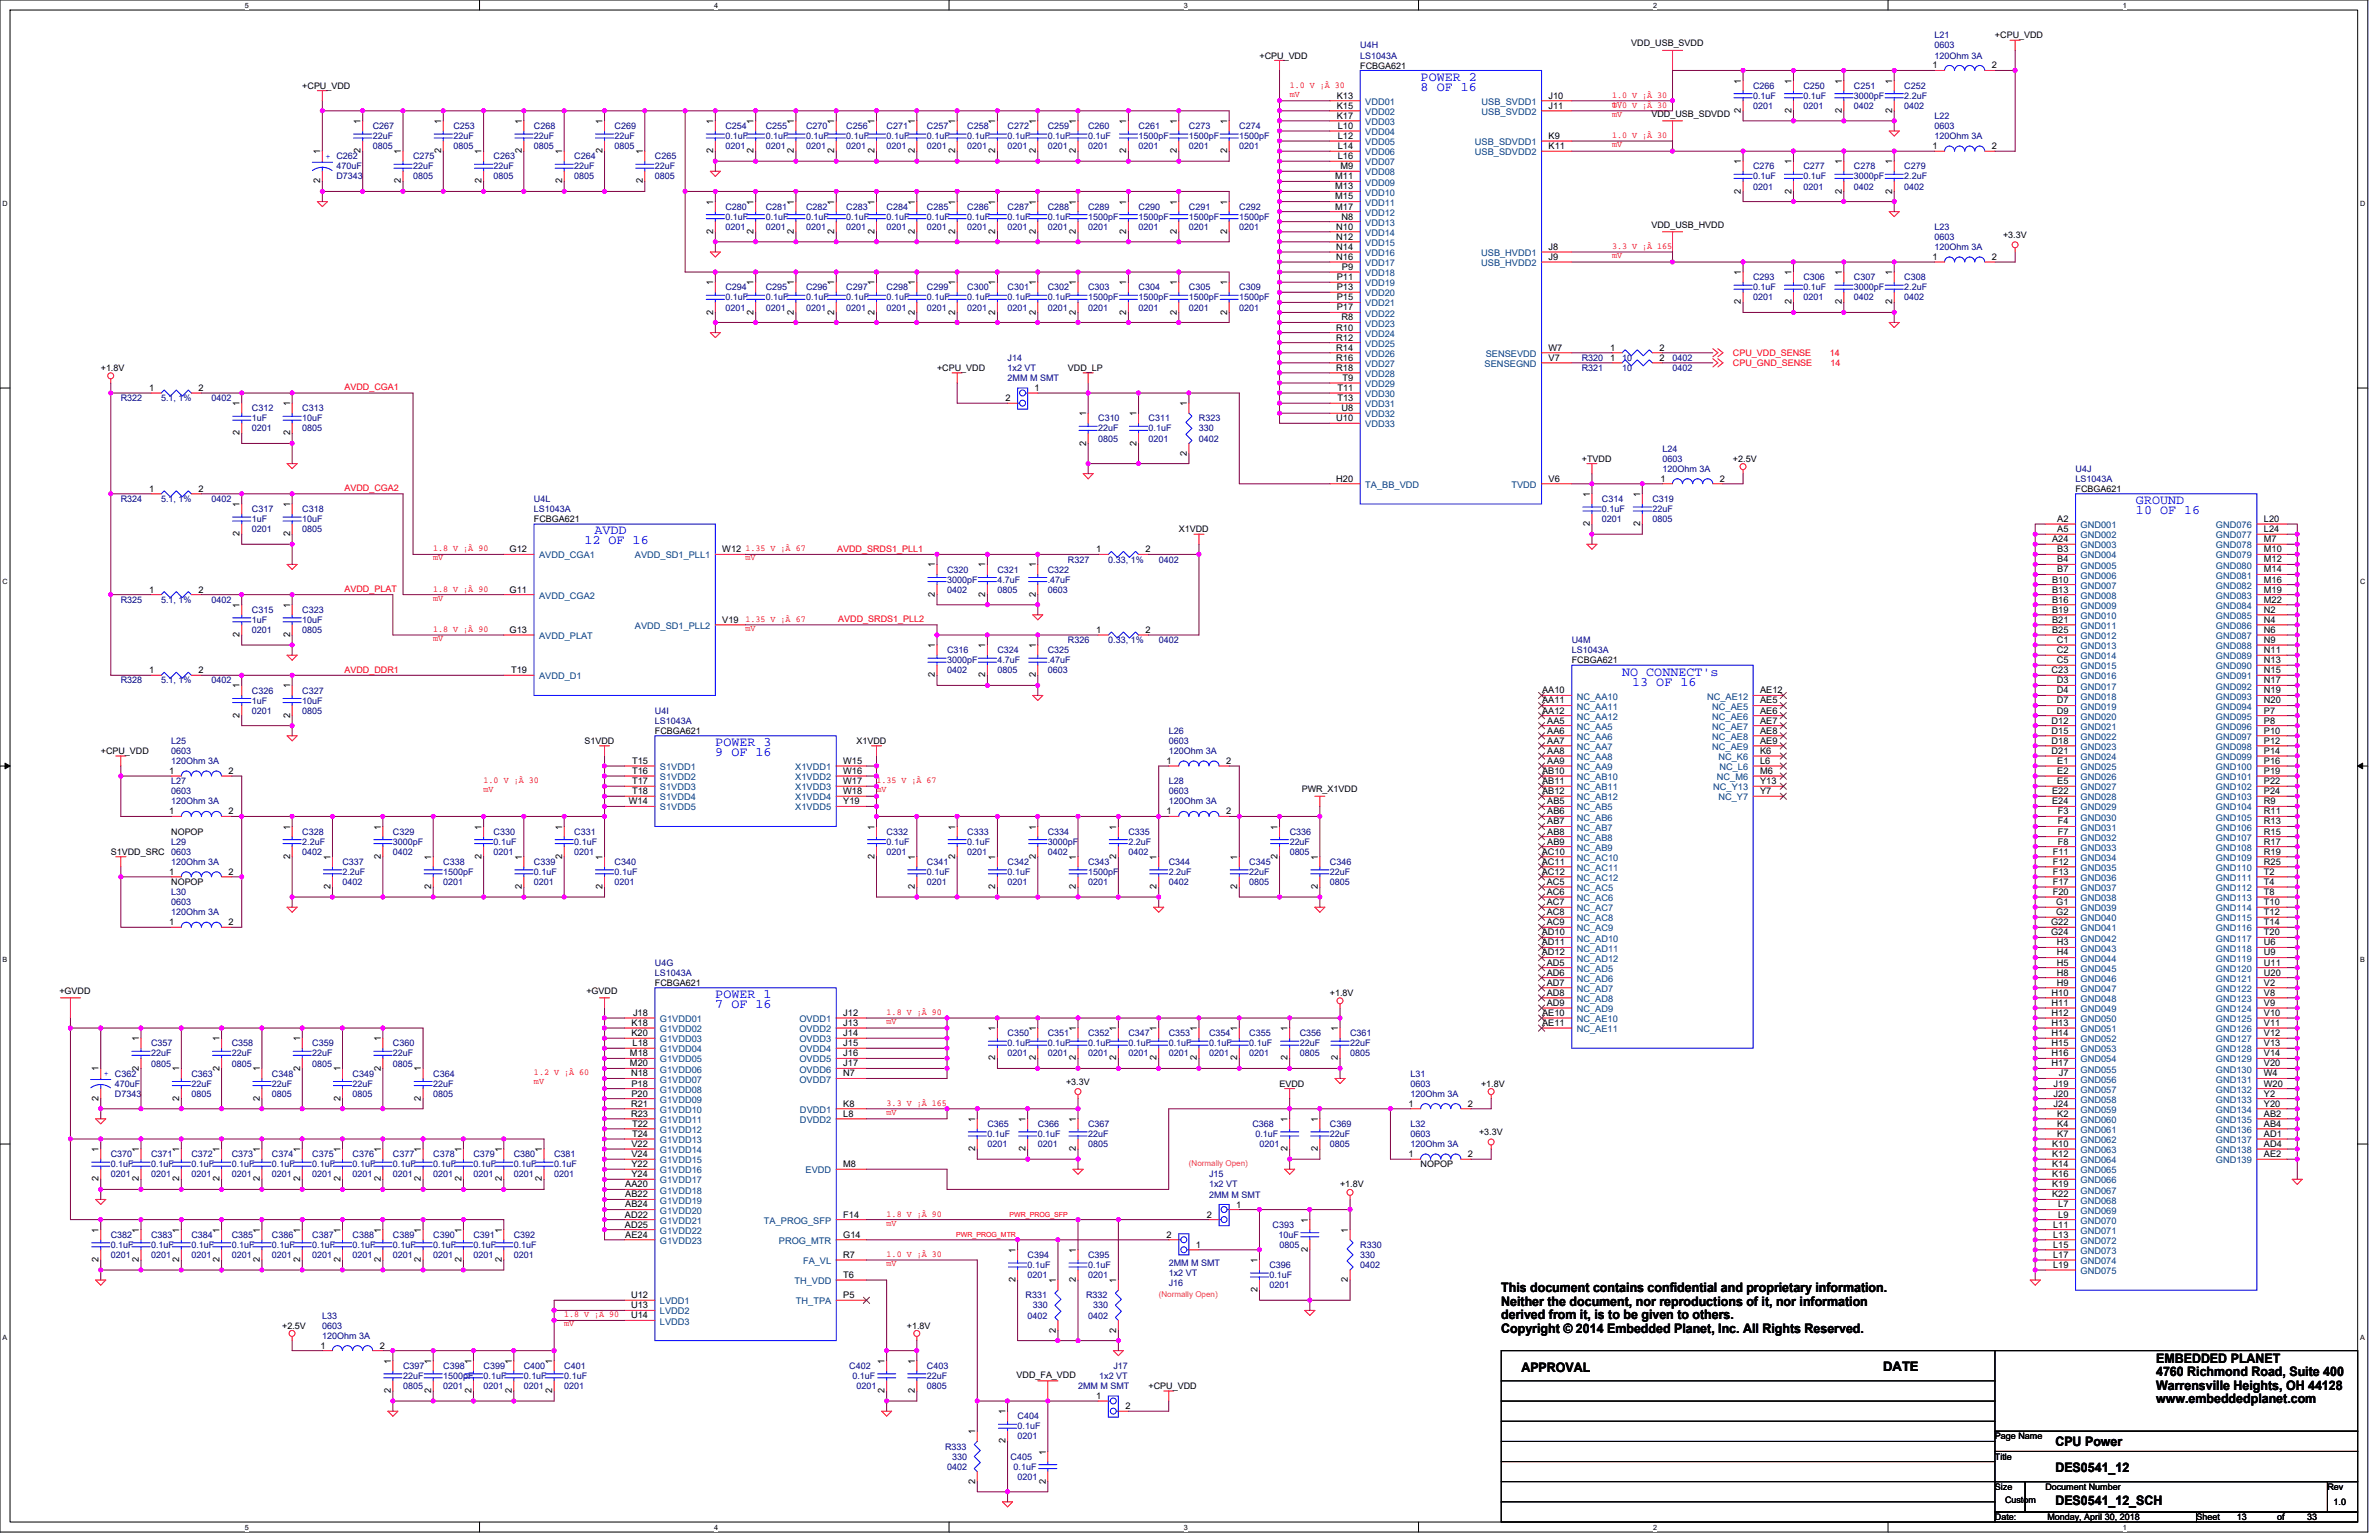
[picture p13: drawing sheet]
<svg xmlns="http://www.w3.org/2000/svg" width="432mm" height="279mm" viewBox="0 0 432 279" stroke-linecap="round" stroke-linejoin="round" font-family="sans-serif">
<defs><g id="words">
<g font-size="2.4" fill="#00f">
<text x="257.9" y="14.6">POWER 2</text>
<text x="257.9" y="16.5">8 OF 16</text>
<text x="387.7" y="91.5">GROUND</text>
<text x="387.7" y="93.3">10 OF 16</text>
<text x="106.1" y="98.8">12 OF 16</text>
<text x="107.9" y="96.9">AVDD</text>
<text x="294.4" y="122.6">NO CONNECT's</text>
<text x="296.2" y="124.4">13 OF 16</text>
<text x="129.8" y="137.2">9 OF 16</text>
<text x="129.8" y="135.4">POWER 3</text>
<text x="129.8" y="181.1">POWER 1</text>
<text x="129.8" y="182.9">7 OF 16</text>
</g>
<g font-size="2.4">
<text x="272.5" y="234.4">This document contains confidential and proprietary information.</text>
<text x="272.5" y="236.9">Neither the document, nor reproductions of it, nor information</text>
<text x="272.5" y="239.4">derived from it, is to be given to others.</text>
<text x="272.5" y="241.8">Copyright © 2014 Embedded Planet, Inc. All Rights Reserved.</text>
<text x="276.1" y="248.9">APPROVAL</text>
<text x="341.8" y="248.7">DATE</text>
<text x="391.4" y="247.2">EMBEDDED PLANET</text>
<text x="391.4" y="249.7">4760 Richmond Road, Suite 400</text>
<text x="391.4" y="252.2">Warrensville Heights, OH 44128</text>
<text x="391.4" y="254.6">www.embeddedplanet.com</text>
<text x="373.1" y="262.4">CPU Power</text>
<text x="373.1" y="267">DES0541_12</text>
<text x="373.1" y="273">DES0541_12_SCH</text>
</g>
<g font-size="1.7">
<text x="242.6" y="17.9">K13</text>
<text x="281.1" y="17.9">J10</text>
<text x="316" y="15.2" transform="rotate(-90 316 15.2)">1</text>
<text x="325.1" y="15.2" transform="rotate(-90 325.1 15.2)">1</text>
<text x="334.3" y="15.2" transform="rotate(-90 334.3 15.2)">1</text>
<text x="343.4" y="15.2" transform="rotate(-90 343.4 15.2)">1</text>
<text x="350.8" y="12.4">1</text>
<text x="361.5" y="12.4">2</text>
<text x="65.4" y="22.5" transform="rotate(-90 65.4 22.5)">1</text>
<text x="80.1" y="22.5" transform="rotate(-90 80.1 22.5)">1</text>
<text x="94.7" y="22.5" transform="rotate(-90 94.7 22.5)">1</text>
<text x="109.3" y="22.5" transform="rotate(-90 109.3 22.5)">1</text>
<text x="129.5" y="22.5" transform="rotate(-90 129.5 22.5)">1</text>
<text x="136.8" y="22.5" transform="rotate(-90 136.8 22.5)">1</text>
<text x="144.1" y="22.5" transform="rotate(-90 144.1 22.5)">1</text>
<text x="151.4" y="22.5" transform="rotate(-90 151.4 22.5)">1</text>
<text x="158.7" y="22.5" transform="rotate(-90 158.7 22.5)">1</text>
<text x="166" y="22.5" transform="rotate(-90 166 22.5)">1</text>
<text x="173.4" y="22.5" transform="rotate(-90 173.4 22.5)">1</text>
<text x="180.7" y="22.5" transform="rotate(-90 180.7 22.5)">1</text>
<text x="188" y="22.5" transform="rotate(-90 188 22.5)">1</text>
<text x="195.3" y="22.5" transform="rotate(-90 195.3 22.5)">1</text>
<text x="204.4" y="22.5" transform="rotate(-90 204.4 22.5)">1</text>
<text x="213.6" y="22.5" transform="rotate(-90 213.6 22.5)">1</text>
<text x="222.7" y="22.5" transform="rotate(-90 222.7 22.5)">1</text>
<text x="242.6" y="19.7">K15</text>
<text x="242.6" y="21.5">K17</text>
<text x="242.8" y="23.4">L10</text>
<text x="281.1" y="19.7">J11</text>
<text x="316" y="20.5" transform="rotate(-90 316 20.5)">2</text>
<text x="325.1" y="20.5" transform="rotate(-90 325.1 20.5)">2</text>
<text x="334.3" y="20.5" transform="rotate(-90 334.3 20.5)">2</text>
<text x="343.4" y="20.5" transform="rotate(-90 343.4 20.5)">2</text>
<text x="58.1" y="28" transform="rotate(-90 58.1 28)">1</text>
<text x="65.4" y="27.8" transform="rotate(-90 65.4 27.8)">2</text>
<text x="72.8" y="28" transform="rotate(-90 72.8 28)">1</text>
<text x="80.1" y="27.8" transform="rotate(-90 80.1 27.8)">2</text>
<text x="87.4" y="28" transform="rotate(-90 87.4 28)">1</text>
<text x="94.7" y="27.8" transform="rotate(-90 94.7 27.8)">2</text>
<text x="102" y="28" transform="rotate(-90 102 28)">1</text>
<text x="109.3" y="27.8" transform="rotate(-90 109.3 27.8)">2</text>
<text x="116.6" y="28" transform="rotate(-90 116.6 28)">1</text>
<text x="129.5" y="27.8" transform="rotate(-90 129.5 27.8)">2</text>
<text x="136.8" y="27.8" transform="rotate(-90 136.8 27.8)">2</text>
<text x="144.1" y="27.8" transform="rotate(-90 144.1 27.8)">2</text>
<text x="151.4" y="27.8" transform="rotate(-90 151.4 27.8)">2</text>
<text x="158.7" y="27.8" transform="rotate(-90 158.7 27.8)">2</text>
<text x="166" y="27.8" transform="rotate(-90 166 27.8)">2</text>
<text x="173.4" y="27.8" transform="rotate(-90 173.4 27.8)">2</text>
<text x="180.7" y="27.8" transform="rotate(-90 180.7 27.8)">2</text>
<text x="188" y="27.8" transform="rotate(-90 188 27.8)">2</text>
<text x="195.3" y="27.8" transform="rotate(-90 195.3 27.8)">2</text>
<text x="204.4" y="27.8" transform="rotate(-90 204.4 27.8)">2</text>
<text x="213.6" y="27.8" transform="rotate(-90 213.6 27.8)">2</text>
<text x="222.7" y="27.8" transform="rotate(-90 222.7 27.8)">2</text>
<text x="242.8" y="25.2">L12</text>
<text x="242.8" y="27.1">L14</text>
<text x="242.8" y="28.9">L16</text>
<text x="281.1" y="25.2">K9</text>
<text x="281.1" y="27.1">K11</text>
<text x="316" y="29.8" transform="rotate(-90 316 29.8)">1</text>
<text x="325.1" y="29.8" transform="rotate(-90 325.1 29.8)">1</text>
<text x="334.3" y="29.8" transform="rotate(-90 334.3 29.8)">1</text>
<text x="343.4" y="29.8" transform="rotate(-90 343.4 29.8)">1</text>
<text x="350.8" y="27.1">1</text>
<text x="361.5" y="27.1">2</text>
<text x="58.1" y="33.3" transform="rotate(-90 58.1 33.3)">2</text>
<text x="72.8" y="33.3" transform="rotate(-90 72.8 33.3)">2</text>
<text x="87.4" y="33.3" transform="rotate(-90 87.4 33.3)">2</text>
<text x="102" y="33.3" transform="rotate(-90 102 33.3)">2</text>
<text x="116.6" y="33.3" transform="rotate(-90 116.6 33.3)">2</text>
<text x="242.4" y="32.5">M11</text>
<text x="242.4" y="34.4">M13</text>
<text x="243.3" y="30.7">M9</text>
<text x="316" y="35.1" transform="rotate(-90 316 35.1)">2</text>
<text x="325.1" y="35.1" transform="rotate(-90 325.1 35.1)">2</text>
<text x="334.3" y="35.1" transform="rotate(-90 334.3 35.1)">2</text>
<text x="343.4" y="35.1" transform="rotate(-90 343.4 35.1)">2</text>
<text x="129.5" y="37.1" transform="rotate(-90 129.5 37.1)">1</text>
<text x="136.8" y="37.1" transform="rotate(-90 136.8 37.1)">1</text>
<text x="144.1" y="37.1" transform="rotate(-90 144.1 37.1)">1</text>
<text x="151.4" y="37.1" transform="rotate(-90 151.4 37.1)">1</text>
<text x="158.7" y="37.1" transform="rotate(-90 158.7 37.1)">1</text>
<text x="166" y="37.1" transform="rotate(-90 166 37.1)">1</text>
<text x="173.4" y="37.1" transform="rotate(-90 173.4 37.1)">1</text>
<text x="180.7" y="37.1" transform="rotate(-90 180.7 37.1)">1</text>
<text x="188" y="37.1" transform="rotate(-90 188 37.1)">1</text>
<text x="195.3" y="37.1" transform="rotate(-90 195.3 37.1)">1</text>
<text x="204.4" y="37.1" transform="rotate(-90 204.4 37.1)">1</text>
<text x="213.6" y="37.1" transform="rotate(-90 213.6 37.1)">1</text>
<text x="222.7" y="37.1" transform="rotate(-90 222.7 37.1)">1</text>
<text x="242.4" y="36.2">M15</text>
<text x="242.4" y="38">M17</text>
<text x="242.5" y="41.7">N10</text>
<text x="243.5" y="39.8">N8</text>
<text x="129.5" y="42.4" transform="rotate(-90 129.5 42.4)">2</text>
<text x="136.8" y="42.4" transform="rotate(-90 136.8 42.4)">2</text>
<text x="144.1" y="42.4" transform="rotate(-90 144.1 42.4)">2</text>
<text x="151.4" y="42.4" transform="rotate(-90 151.4 42.4)">2</text>
<text x="158.7" y="42.4" transform="rotate(-90 158.7 42.4)">2</text>
<text x="166" y="42.4" transform="rotate(-90 166 42.4)">2</text>
<text x="173.4" y="42.4" transform="rotate(-90 173.4 42.4)">2</text>
<text x="180.7" y="42.4" transform="rotate(-90 180.7 42.4)">2</text>
<text x="188" y="42.4" transform="rotate(-90 188 42.4)">2</text>
<text x="195.3" y="42.4" transform="rotate(-90 195.3 42.4)">2</text>
<text x="204.4" y="42.4" transform="rotate(-90 204.4 42.4)">2</text>
<text x="213.6" y="42.4" transform="rotate(-90 213.6 42.4)">2</text>
<text x="222.7" y="42.4" transform="rotate(-90 222.7 42.4)">2</text>
<text x="242.5" y="43.5">N12</text>
<text x="242.5" y="45.3">N14</text>
<text x="242.5" y="47.2">N16</text>
<text x="281.1" y="45.3">J8</text>
<text x="281.1" y="47.2">J9</text>
<text x="350.8" y="47.2">1</text>
<text x="361.5" y="47.2">2</text>
<text x="129.5" y="51.8" transform="rotate(-90 129.5 51.8)">1</text>
<text x="136.8" y="51.8" transform="rotate(-90 136.8 51.8)">1</text>
<text x="144.1" y="51.8" transform="rotate(-90 144.1 51.8)">1</text>
<text x="151.4" y="51.8" transform="rotate(-90 151.4 51.8)">1</text>
<text x="158.7" y="51.8" transform="rotate(-90 158.7 51.8)">1</text>
<text x="166" y="51.8" transform="rotate(-90 166 51.8)">1</text>
<text x="173.4" y="51.8" transform="rotate(-90 173.4 51.8)">1</text>
<text x="180.7" y="51.8" transform="rotate(-90 180.7 51.8)">1</text>
<text x="188" y="51.8" transform="rotate(-90 188 51.8)">1</text>
<text x="195.3" y="51.8" transform="rotate(-90 195.3 51.8)">1</text>
<text x="204.4" y="51.8" transform="rotate(-90 204.4 51.8)">1</text>
<text x="213.6" y="51.8" transform="rotate(-90 213.6 51.8)">1</text>
<text x="222.7" y="51.8" transform="rotate(-90 222.7 51.8)">1</text>
<text x="242.6" y="50.8">P11</text>
<text x="242.6" y="52.6">P13</text>
<text x="243.6" y="49">P9</text>
<text x="316" y="49.9" transform="rotate(-90 316 49.9)">1</text>
<text x="325.1" y="49.9" transform="rotate(-90 325.1 49.9)">1</text>
<text x="334.3" y="49.9" transform="rotate(-90 334.3 49.9)">1</text>
<text x="343.4" y="49.9" transform="rotate(-90 343.4 49.9)">1</text>
<text x="129.5" y="57.1" transform="rotate(-90 129.5 57.1)">2</text>
<text x="136.8" y="57.1" transform="rotate(-90 136.8 57.1)">2</text>
<text x="144.1" y="57.1" transform="rotate(-90 144.1 57.1)">2</text>
<text x="151.4" y="57.1" transform="rotate(-90 151.4 57.1)">2</text>
<text x="158.7" y="57.1" transform="rotate(-90 158.7 57.1)">2</text>
<text x="166" y="57.1" transform="rotate(-90 166 57.1)">2</text>
<text x="173.4" y="57.1" transform="rotate(-90 173.4 57.1)">2</text>
<text x="180.7" y="57.1" transform="rotate(-90 180.7 57.1)">2</text>
<text x="188" y="57.1" transform="rotate(-90 188 57.1)">2</text>
<text x="195.3" y="57.1" transform="rotate(-90 195.3 57.1)">2</text>
<text x="204.4" y="57.1" transform="rotate(-90 204.4 57.1)">2</text>
<text x="213.6" y="57.1" transform="rotate(-90 213.6 57.1)">2</text>
<text x="222.7" y="57.1" transform="rotate(-90 222.7 57.1)">2</text>
<text x="242.5" y="60">R10</text>
<text x="242.6" y="54.5">P15</text>
<text x="242.6" y="56.3">P17</text>
<text x="243.5" y="58.1">R8</text>
<text x="316" y="55.2" transform="rotate(-90 316 55.2)">2</text>
<text x="325.1" y="55.2" transform="rotate(-90 325.1 55.2)">2</text>
<text x="334.3" y="55.2" transform="rotate(-90 334.3 55.2)">2</text>
<text x="343.4" y="55.2" transform="rotate(-90 343.4 55.2)">2</text>
<text x="242.5" y="61.8">R12</text>
<text x="242.5" y="63.6">R14</text>
<text x="242.5" y="65.4">R16</text>
<text x="281.1" y="65.4">V7</text>
<text x="281.1" y="63.6">W7</text>
<text x="292.2" y="63.6">1</text>
<text x="292.2" y="65.4">1</text>
<text x="301.2" y="63.6">2</text>
<text x="301.2" y="65.4">2</text>
<text x="27.1" y="70.9">1</text>
<text x="36" y="70.9">2</text>
<text x="187.8" y="70.9">1</text>
<text x="242.5" y="67.3">R18</text>
<text x="242.7" y="70.9">T11</text>
<text x="243.7" y="69.1">T9</text>
<text x="43.5" y="73.7" transform="rotate(-90 43.5 73.7)">1</text>
<text x="52.6" y="73.7" transform="rotate(-90 52.6 73.7)">1</text>
<text x="182.5" y="72.8">2</text>
<text x="197.1" y="75.5" transform="rotate(-90 197.1 75.5)">1</text>
<text x="206.3" y="75.5" transform="rotate(-90 206.3 75.5)">1</text>
<text x="215.4" y="73.7" transform="rotate(-90 215.4 73.7)">1</text>
<text x="242.5" y="76.4">U10</text>
<text x="242.7" y="72.8">T13</text>
<text x="243.5" y="74.6">U8</text>
<text x="43.5" y="79" transform="rotate(-90 43.5 79)">2</text>
<text x="52.6" y="79" transform="rotate(-90 52.6 79)">2</text>
<text x="197.1" y="80.8" transform="rotate(-90 197.1 80.8)">2</text>
<text x="206.3" y="80.8" transform="rotate(-90 206.3 80.8)">2</text>
<text x="215.4" y="82.7" transform="rotate(-90 215.4 82.7)">2</text>
<text x="27.1" y="89.2">1</text>
<text x="36" y="89.2">2</text>
<text x="242.5" y="87.4">H20</text>
<text x="281.1" y="87.4">V6</text>
<text x="301.4" y="87.4">1</text>
<text x="312.2" y="87.4">2</text>
<text x="43.5" y="92" transform="rotate(-90 43.5 92)">1</text>
<text x="52.6" y="92" transform="rotate(-90 52.6 92)">1</text>
<text x="288.6" y="95.5" transform="rotate(-90 288.6 95.5)">2</text>
<text x="288.6" y="90.2" transform="rotate(-90 288.6 90.2)">1</text>
<text x="297.7" y="95.5" transform="rotate(-90 297.7 95.5)">2</text>
<text x="297.7" y="90.2" transform="rotate(-90 297.7 90.2)">1</text>
<text x="373.4" y="94.7">A2</text>
<text x="410.9" y="94.7">L20</text>
<text x="43.5" y="97.3" transform="rotate(-90 43.5 97.3)">2</text>
<text x="52.6" y="97.3" transform="rotate(-90 52.6 97.3)">2</text>
<text x="92.5" y="100.2">G12</text>
<text x="131.1" y="100.2">W12</text>
<text x="199" y="100.2">1</text>
<text x="207.9" y="100.2">2</text>
<text x="372.5" y="98.4">A24</text>
<text x="373.4" y="96.5">A5</text>
<text x="373.4" y="100.2">B3</text>
<text x="410.9" y="96.5">L24</text>
<text x="410.9" y="98.4">M7</text>
<text x="410.9" y="100.2">M10</text>
<text x="27.1" y="107.5">1</text>
<text x="36" y="107.5">2</text>
<text x="92.5" y="107.5">G11</text>
<text x="169.7" y="103" transform="rotate(-90 169.7 103)">1</text>
<text x="178.8" y="103" transform="rotate(-90 178.8 103)">1</text>
<text x="188" y="103" transform="rotate(-90 188 103)">1</text>
<text x="372.5" y="105.7">B10</text>
<text x="372.5" y="107.5">B13</text>
<text x="373.4" y="102">B4</text>
<text x="373.4" y="103.8">B7</text>
<text x="410.9" y="102">M12</text>
<text x="410.9" y="103.8">M14</text>
<text x="410.9" y="105.7">M16</text>
<text x="410.9" y="107.5">M19</text>
<text x="43.5" y="110.3" transform="rotate(-90 43.5 110.3)">1</text>
<text x="52.6" y="110.3" transform="rotate(-90 52.6 110.3)">1</text>
<text x="131.1" y="113">V19</text>
<text x="169.7" y="108.3" transform="rotate(-90 169.7 108.3)">2</text>
<text x="178.8" y="108.3" transform="rotate(-90 178.8 108.3)">2</text>
<text x="188" y="108.3" transform="rotate(-90 188 108.3)">2</text>
<text x="372.5" y="109.3">B16</text>
<text x="372.5" y="111.2">B19</text>
<text x="372.5" y="113">B21</text>
<text x="410.9" y="109.3">M22</text>
<text x="410.9" y="111.2">N2</text>
<text x="410.9" y="113">N4</text>
<text x="43.5" y="115.6" transform="rotate(-90 43.5 115.6)">2</text>
<text x="52.6" y="115.6" transform="rotate(-90 52.6 115.6)">2</text>
<text x="92.5" y="114.8">G13</text>
<text x="169.7" y="117.6" transform="rotate(-90 169.7 117.6)">1</text>
<text x="178.8" y="117.6" transform="rotate(-90 178.8 117.6)">1</text>
<text x="188" y="117.6" transform="rotate(-90 188 117.6)">1</text>
<text x="199" y="114.8">1</text>
<text x="207.9" y="114.8">2</text>
<text x="372.5" y="114.8">B25</text>
<text x="373.3" y="116.6">C1</text>
<text x="373.3" y="118.5">C2</text>
<text x="410.9" y="114.8">N6</text>
<text x="410.9" y="116.6">N9</text>
<text x="410.9" y="118.5">N11</text>
<text x="27.1" y="122.1">1</text>
<text x="36" y="122.1">2</text>
<text x="43.5" y="124.9" transform="rotate(-90 43.5 124.9)">1</text>
<text x="52.6" y="124.9" transform="rotate(-90 52.6 124.9)">1</text>
<text x="92.8" y="122.1">T19</text>
<text x="169.7" y="122.9" transform="rotate(-90 169.7 122.9)">2</text>
<text x="178.8" y="122.9" transform="rotate(-90 178.8 122.9)">2</text>
<text x="188" y="122.9" transform="rotate(-90 188 122.9)">2</text>
<text x="279.9" y="125.8">AA10</text>
<text x="319.5" y="125.8">AE12</text>
<text x="372.4" y="122.1">C23</text>
<text x="373.3" y="120.3">C5</text>
<text x="373.3" y="124">D3</text>
<text x="373.3" y="125.8">D4</text>
<text x="410.9" y="120.3">N13</text>
<text x="410.9" y="122.1">N15</text>
<text x="410.9" y="124">N17</text>
<text x="410.9" y="125.8">N19</text>
<text x="43.5" y="130.2" transform="rotate(-90 43.5 130.2)">2</text>
<text x="52.6" y="130.2" transform="rotate(-90 52.6 130.2)">2</text>
<text x="279.9" y="127.6">AA11</text>
<text x="279.9" y="129.5">AA12</text>
<text x="280.8" y="131.3">AA5</text>
<text x="319.5" y="127.6">AE5</text>
<text x="319.5" y="129.5">AE6</text>
<text x="319.5" y="131.3">AE7</text>
<text x="372.4" y="131.3">D12</text>
<text x="373.3" y="127.6">D7</text>
<text x="373.3" y="129.5">D9</text>
<text x="410.9" y="127.6">N20</text>
<text x="410.9" y="129.5">P7</text>
<text x="410.9" y="131.3">P8</text>
<text x="280.8" y="133.1">AA6</text>
<text x="280.8" y="134.9">AA7</text>
<text x="280.8" y="136.8">AA8</text>
<text x="319.5" y="136.8">K6</text>
<text x="319.5" y="133.1">AE8</text>
<text x="319.5" y="134.9">AE9</text>
<text x="372.4" y="133.1">D15</text>
<text x="372.4" y="134.9">D18</text>
<text x="372.4" y="136.8">D21</text>
<text x="410.9" y="133.1">P10</text>
<text x="410.9" y="134.9">P12</text>
<text x="410.9" y="136.8">P14</text>
<text x="30.7" y="140.4">1</text>
<text x="41.5" y="140.4">2</text>
<text x="114.7" y="138.6">T15</text>
<text x="114.7" y="140.4">T16</text>
<text x="114.7" y="142.3">T17</text>
<text x="153.1" y="138.6">W15</text>
<text x="153.1" y="140.4">W16</text>
<text x="153.1" y="142.3">W17</text>
<text x="211.8" y="138.6">1</text>
<text x="222.5" y="138.6">2</text>
<text x="279.9" y="140.4">AB10</text>
<text x="279.9" y="142.3">AB11</text>
<text x="280.8" y="138.6">AA9</text>
<text x="319.5" y="138.6">L6</text>
<text x="319.5" y="140.4">M6</text>
<text x="319.5" y="142.3">Y13</text>
<text x="373.4" y="138.6">E1</text>
<text x="373.4" y="140.4">E2</text>
<text x="373.4" y="142.3">E5</text>
<text x="410.9" y="138.6">P16</text>
<text x="410.9" y="140.4">P19</text>
<text x="410.9" y="142.3">P22</text>
<text x="30.7" y="147.7">1</text>
<text x="41.5" y="147.7">2</text>
<text x="114.2" y="145.9">W14</text>
<text x="114.7" y="144.1">T18</text>
<text x="153.1" y="144.1">W18</text>
<text x="153.1" y="145.9">Y19</text>
<text x="211.8" y="147.7">1</text>
<text x="222.5" y="147.7">2</text>
<text x="279.9" y="144.1">AB12</text>
<text x="280.8" y="145.9">AB5</text>
<text x="280.8" y="147.7">AB6</text>
<text x="280.8" y="149.6">AB7</text>
<text x="319.5" y="144.1">Y7</text>
<text x="372.5" y="144.1">E22</text>
<text x="372.5" y="145.9">E24</text>
<text x="373.5" y="147.7">F3</text>
<text x="373.5" y="149.6">F4</text>
<text x="410.9" y="144.1">P24</text>
<text x="410.9" y="145.9">R9</text>
<text x="410.9" y="147.7">R11</text>
<text x="410.9" y="149.6">R13</text>
<text x="52.6" y="155.8" transform="rotate(-90 52.6 155.8)">2</text>
<text x="52.6" y="150.5" transform="rotate(-90 52.6 150.5)">1</text>
<text x="60" y="156" transform="rotate(-90 60 156)">1</text>
<text x="69.1" y="155.8" transform="rotate(-90 69.1 155.8)">2</text>
<text x="69.1" y="150.5" transform="rotate(-90 69.1 150.5)">1</text>
<text x="78.3" y="156" transform="rotate(-90 78.3 156)">1</text>
<text x="87.4" y="155.8" transform="rotate(-90 87.4 155.8)">2</text>
<text x="87.4" y="150.5" transform="rotate(-90 87.4 150.5)">1</text>
<text x="94.7" y="156" transform="rotate(-90 94.7 156)">1</text>
<text x="102" y="155.8" transform="rotate(-90 102 155.8)">2</text>
<text x="102" y="150.5" transform="rotate(-90 102 150.5)">1</text>
<text x="109.3" y="156" transform="rotate(-90 109.3 156)">1</text>
<text x="158.7" y="155.8" transform="rotate(-90 158.7 155.8)">2</text>
<text x="158.7" y="150.5" transform="rotate(-90 158.7 150.5)">1</text>
<text x="166" y="156" transform="rotate(-90 166 156)">1</text>
<text x="173.4" y="155.8" transform="rotate(-90 173.4 155.8)">2</text>
<text x="173.4" y="150.5" transform="rotate(-90 173.4 150.5)">1</text>
<text x="180.7" y="156" transform="rotate(-90 180.7 156)">1</text>
<text x="188" y="155.8" transform="rotate(-90 188 155.8)">2</text>
<text x="188" y="150.5" transform="rotate(-90 188 150.5)">1</text>
<text x="195.3" y="156" transform="rotate(-90 195.3 156)">1</text>
<text x="202.6" y="155.8" transform="rotate(-90 202.6 155.8)">2</text>
<text x="202.6" y="150.5" transform="rotate(-90 202.6 150.5)">1</text>
<text x="209.9" y="156" transform="rotate(-90 209.9 156)">1</text>
<text x="224.6" y="156" transform="rotate(-90 224.6 156)">1</text>
<text x="231.9" y="155.8" transform="rotate(-90 231.9 155.8)">2</text>
<text x="231.9" y="150.5" transform="rotate(-90 231.9 150.5)">1</text>
<text x="239.2" y="156" transform="rotate(-90 239.2 156)">1</text>
<text x="279.8" y="155.1">AC10</text>
<text x="280.8" y="151.4">AB8</text>
<text x="280.8" y="153.2">AB9</text>
<text x="372.6" y="155.1">F11</text>
<text x="373.5" y="151.4">F7</text>
<text x="373.5" y="153.2">F8</text>
<text x="410.9" y="151.4">R15</text>
<text x="410.9" y="153.2">R17</text>
<text x="410.9" y="155.1">R19</text>
<text x="30.7" y="158.7">1</text>
<text x="41.5" y="158.7">2</text>
<text x="60" y="161.3" transform="rotate(-90 60 161.3)">2</text>
<text x="78.3" y="161.3" transform="rotate(-90 78.3 161.3)">2</text>
<text x="94.7" y="161.3" transform="rotate(-90 94.7 161.3)">2</text>
<text x="109.3" y="161.3" transform="rotate(-90 109.3 161.3)">2</text>
<text x="166" y="161.3" transform="rotate(-90 166 161.3)">2</text>
<text x="180.7" y="161.3" transform="rotate(-90 180.7 161.3)">2</text>
<text x="195.3" y="161.3" transform="rotate(-90 195.3 161.3)">2</text>
<text x="209.9" y="161.3" transform="rotate(-90 209.9 161.3)">2</text>
<text x="224.6" y="161.3" transform="rotate(-90 224.6 161.3)">2</text>
<text x="239.2" y="161.3" transform="rotate(-90 239.2 161.3)">2</text>
<text x="279.8" y="156.9">AC11</text>
<text x="279.8" y="158.7">AC12</text>
<text x="280.8" y="160.5">AC5</text>
<text x="372.6" y="156.9">F12</text>
<text x="372.6" y="158.7">F13</text>
<text x="372.6" y="160.5">F17</text>
<text x="410.9" y="156.9">R25</text>
<text x="410.9" y="158.7">T2</text>
<text x="410.9" y="160.5">T4</text>
<text x="30.7" y="167.9">1</text>
<text x="41.5" y="167.9">2</text>
<text x="280.8" y="162.4">AC6</text>
<text x="280.8" y="164.2">AC7</text>
<text x="280.8" y="166">AC8</text>
<text x="280.8" y="167.9">AC9</text>
<text x="372.3" y="167.9">G22</text>
<text x="372.6" y="162.4">F20</text>
<text x="373.2" y="164.2">G1</text>
<text x="373.2" y="166">G2</text>
<text x="410.9" y="162.4">T8</text>
<text x="410.9" y="164.2">T10</text>
<text x="410.9" y="166">T12</text>
<text x="410.9" y="167.9">T14</text>
<text x="279.8" y="169.7">AD10</text>
<text x="279.8" y="171.5">AD11</text>
<text x="279.8" y="173.4">AD12</text>
<text x="372.3" y="169.7">G24</text>
<text x="373.3" y="171.5">H3</text>
<text x="373.3" y="173.4">H4</text>
<text x="410.9" y="169.7">T20</text>
<text x="410.9" y="171.5">U6</text>
<text x="410.9" y="173.4">U9</text>
<text x="280.8" y="175.2">AD5</text>
<text x="280.8" y="177">AD6</text>
<text x="280.8" y="178.8">AD7</text>
<text x="373.3" y="175.2">H5</text>
<text x="373.3" y="177">H8</text>
<text x="373.3" y="178.8">H9</text>
<text x="410.9" y="175.2">U11</text>
<text x="410.9" y="177">U20</text>
<text x="410.9" y="178.8">V2</text>
<text x="114.9" y="184.3">J18</text>
<text x="153.1" y="184.3">J12</text>
<text x="279.9" y="184.3">AE10</text>
<text x="280.8" y="180.7">AD8</text>
<text x="280.8" y="182.5">AD9</text>
<text x="372.4" y="180.7">H10</text>
<text x="372.4" y="182.5">H11</text>
<text x="372.4" y="184.3">H12</text>
<text x="410.9" y="180.7">V8</text>
<text x="410.9" y="182.5">V9</text>
<text x="410.9" y="184.3">V10</text>
<text x="25.2" y="188.9" transform="rotate(-90 25.2 188.9)">1</text>
<text x="39.8" y="188.9" transform="rotate(-90 39.8 188.9)">1</text>
<text x="54.5" y="188.9" transform="rotate(-90 54.5 188.9)">1</text>
<text x="69.1" y="188.9" transform="rotate(-90 69.1 188.9)">1</text>
<text x="114.3" y="191.6">M18</text>
<text x="114.6" y="186.1">K18</text>
<text x="114.6" y="188">K20</text>
<text x="114.8" y="189.8">L18</text>
<text x="153.1" y="186.1">J13</text>
<text x="153.1" y="188">J14</text>
<text x="153.1" y="189.8">J15</text>
<text x="153.1" y="191.6">J16</text>
<text x="180.7" y="187.1" transform="rotate(-90 180.7 187.1)">1</text>
<text x="188" y="187.1" transform="rotate(-90 188 187.1)">1</text>
<text x="195.3" y="187.1" transform="rotate(-90 195.3 187.1)">1</text>
<text x="202.6" y="187.1" transform="rotate(-90 202.6 187.1)">1</text>
<text x="209.9" y="187.1" transform="rotate(-90 209.9 187.1)">1</text>
<text x="217.2" y="187.1" transform="rotate(-90 217.2 187.1)">1</text>
<text x="224.6" y="187.1" transform="rotate(-90 224.6 187.1)">1</text>
<text x="233.7" y="187.1" transform="rotate(-90 233.7 187.1)">1</text>
<text x="242.8" y="187.1" transform="rotate(-90 242.8 187.1)">1</text>
<text x="279.9" y="186.1">AE11</text>
<text x="372.4" y="186.1">H13</text>
<text x="372.4" y="188">H14</text>
<text x="372.4" y="189.8">H15</text>
<text x="372.4" y="191.6">H16</text>
<text x="410.9" y="186.1">V11</text>
<text x="410.9" y="188">V12</text>
<text x="410.9" y="189.8">V13</text>
<text x="410.9" y="191.6">V14</text>
<text x="17.9" y="194.4" transform="rotate(-90 17.9 194.4)">1</text>
<text x="25.2" y="194.2" transform="rotate(-90 25.2 194.2)">2</text>
<text x="32.5" y="194.4" transform="rotate(-90 32.5 194.4)">1</text>
<text x="39.8" y="194.2" transform="rotate(-90 39.8 194.2)">2</text>
<text x="47.2" y="194.4" transform="rotate(-90 47.2 194.4)">1</text>
<text x="54.5" y="194.2" transform="rotate(-90 54.5 194.2)">2</text>
<text x="61.8" y="194.4" transform="rotate(-90 61.8 194.4)">1</text>
<text x="69.1" y="194.2" transform="rotate(-90 69.1 194.2)">2</text>
<text x="76.4" y="194.4" transform="rotate(-90 76.4 194.4)">1</text>
<text x="114.3" y="193.5">M20</text>
<text x="114.5" y="195.3">N18</text>
<text x="114.6" y="197.1">P18</text>
<text x="153.1" y="193.5">J17</text>
<text x="153.1" y="195.3">N7</text>
<text x="180.7" y="192.4" transform="rotate(-90 180.7 192.4)">2</text>
<text x="188" y="192.4" transform="rotate(-90 188 192.4)">2</text>
<text x="195.3" y="192.4" transform="rotate(-90 195.3 192.4)">2</text>
<text x="202.6" y="192.4" transform="rotate(-90 202.6 192.4)">2</text>
<text x="209.9" y="192.4" transform="rotate(-90 209.9 192.4)">2</text>
<text x="217.2" y="192.4" transform="rotate(-90 217.2 192.4)">2</text>
<text x="224.6" y="192.4" transform="rotate(-90 224.6 192.4)">2</text>
<text x="233.7" y="192.4" transform="rotate(-90 233.7 192.4)">2</text>
<text x="242.8" y="192.4" transform="rotate(-90 242.8 192.4)">2</text>
<text x="372.4" y="193.5">H17</text>
<text x="372.7" y="197.1">J19</text>
<text x="373.7" y="195.3">J7</text>
<text x="410.9" y="193.5">V20</text>
<text x="410.9" y="195.3">W4</text>
<text x="410.9" y="197.1">W20</text>
<text x="17.9" y="199.7" transform="rotate(-90 17.9 199.7)">2</text>
<text x="32.5" y="199.7" transform="rotate(-90 32.5 199.7)">2</text>
<text x="47.2" y="199.7" transform="rotate(-90 47.2 199.7)">2</text>
<text x="61.8" y="199.7" transform="rotate(-90 61.8 199.7)">2</text>
<text x="76.4" y="199.7" transform="rotate(-90 76.4 199.7)">2</text>
<text x="114.5" y="200.8">R21</text>
<text x="114.5" y="202.6">R23</text>
<text x="114.6" y="198.9">P20</text>
<text x="153.1" y="200.8">K8</text>
<text x="153.1" y="202.6">L8</text>
<text x="177" y="203.5" transform="rotate(-90 177 203.5)">1</text>
<text x="186.1" y="203.5" transform="rotate(-90 186.1 203.5)">1</text>
<text x="195.3" y="203.5" transform="rotate(-90 195.3 203.5)">1</text>
<text x="233.7" y="203.5" transform="rotate(-90 233.7 203.5)">1</text>
<text x="239.2" y="203.5" transform="rotate(-90 239.2 203.5)">1</text>
<text x="255.7" y="200.8">1</text>
<text x="266.4" y="200.8">2</text>
<text x="372.7" y="198.9">J20</text>
<text x="372.7" y="200.8">J24</text>
<text x="373.4" y="202.6">K2</text>
<text x="410.9" y="198.9">Y2</text>
<text x="410.9" y="200.8">Y20</text>
<text x="410.9" y="202.6">AB2</text>
<text x="17.9" y="209" transform="rotate(-90 17.9 209)">1</text>
<text x="25.2" y="209" transform="rotate(-90 25.2 209)">1</text>
<text x="32.5" y="209" transform="rotate(-90 32.5 209)">1</text>
<text x="39.8" y="209" transform="rotate(-90 39.8 209)">1</text>
<text x="47.2" y="209" transform="rotate(-90 47.2 209)">1</text>
<text x="54.5" y="209" transform="rotate(-90 54.5 209)">1</text>
<text x="61.8" y="209" transform="rotate(-90 61.8 209)">1</text>
<text x="69.1" y="209" transform="rotate(-90 69.1 209)">1</text>
<text x="76.4" y="209" transform="rotate(-90 76.4 209)">1</text>
<text x="83.7" y="209" transform="rotate(-90 83.7 209)">1</text>
<text x="91.1" y="209" transform="rotate(-90 91.1 209)">1</text>
<text x="98.4" y="209" transform="rotate(-90 98.4 209)">1</text>
<text x="114.6" y="208.1">V22</text>
<text x="114.6" y="209.9">V24</text>
<text x="114.7" y="204.4">T22</text>
<text x="114.7" y="206.3">T24</text>
<text x="177" y="208.9" transform="rotate(-90 177 208.9)">2</text>
<text x="186.1" y="208.9" transform="rotate(-90 186.1 208.9)">2</text>
<text x="195.3" y="208.9" transform="rotate(-90 195.3 208.9)">2</text>
<text x="233.7" y="208.9" transform="rotate(-90 233.7 208.9)">2</text>
<text x="239.2" y="208.9" transform="rotate(-90 239.2 208.9)">2</text>
<text x="255.7" y="209.9">1</text>
<text x="266.4" y="209.9">2</text>
<text x="372.5" y="208.1">K10</text>
<text x="372.5" y="209.9">K12</text>
<text x="373.4" y="204.4">K4</text>
<text x="373.4" y="206.3">K7</text>
<text x="410.9" y="204.4">AB4</text>
<text x="410.9" y="206.3">AD1</text>
<text x="410.9" y="208.1">AD4</text>
<text x="410.9" y="209.9">AE2</text>
<text x="17.9" y="214.3" transform="rotate(-90 17.9 214.3)">2</text>
<text x="25.2" y="214.3" transform="rotate(-90 25.2 214.3)">2</text>
<text x="32.5" y="214.3" transform="rotate(-90 32.5 214.3)">2</text>
<text x="39.8" y="214.3" transform="rotate(-90 39.8 214.3)">2</text>
<text x="47.2" y="214.3" transform="rotate(-90 47.2 214.3)">2</text>
<text x="54.5" y="214.3" transform="rotate(-90 54.5 214.3)">2</text>
<text x="61.8" y="214.3" transform="rotate(-90 61.8 214.3)">2</text>
<text x="69.1" y="214.3" transform="rotate(-90 69.1 214.3)">2</text>
<text x="76.4" y="214.3" transform="rotate(-90 76.4 214.3)">2</text>
<text x="83.7" y="214.3" transform="rotate(-90 83.7 214.3)">2</text>
<text x="91.1" y="214.3" transform="rotate(-90 91.1 214.3)">2</text>
<text x="98.4" y="214.3" transform="rotate(-90 98.4 214.3)">2</text>
<text x="113.5" y="215.4">AA20</text>
<text x="114.6" y="211.8">Y22</text>
<text x="114.6" y="213.6">Y24</text>
<text x="153.1" y="211.8">M8</text>
<text x="372.5" y="211.8">K14</text>
<text x="372.5" y="213.6">K16</text>
<text x="372.5" y="215.4">K19</text>
<text x="113.4" y="220.9">AD22</text>
<text x="113.5" y="217.2">AB22</text>
<text x="113.5" y="219.1">AB24</text>
<text x="153.1" y="220.9">F14</text>
<text x="219.1" y="220.9">2</text>
<text x="224.4" y="219.1">1</text>
<text x="237.4" y="221.8" transform="rotate(-90 237.4 221.8)">1</text>
<text x="372.5" y="217.2">K22</text>
<text x="373.6" y="219.1">L7</text>
<text x="373.6" y="220.9">L9</text>
<text x="17.9" y="223.7" transform="rotate(-90 17.9 223.7)">1</text>
<text x="25.2" y="223.7" transform="rotate(-90 25.2 223.7)">1</text>
<text x="32.5" y="223.7" transform="rotate(-90 32.5 223.7)">1</text>
<text x="39.8" y="223.7" transform="rotate(-90 39.8 223.7)">1</text>
<text x="47.2" y="223.7" transform="rotate(-90 47.2 223.7)">1</text>
<text x="54.5" y="223.7" transform="rotate(-90 54.5 223.7)">1</text>
<text x="61.8" y="223.7" transform="rotate(-90 61.8 223.7)">1</text>
<text x="69.1" y="223.7" transform="rotate(-90 69.1 223.7)">1</text>
<text x="76.4" y="223.7" transform="rotate(-90 76.4 223.7)">1</text>
<text x="83.7" y="223.7" transform="rotate(-90 83.7 223.7)">1</text>
<text x="91.1" y="223.7" transform="rotate(-90 91.1 223.7)">1</text>
<text x="113.4" y="222.7">AD25</text>
<text x="113.5" y="224.6">AE24</text>
<text x="153.1" y="224.6">G14</text>
<text x="184.3" y="227.3" transform="rotate(-90 184.3 227.3)">1</text>
<text x="195.3" y="227.3" transform="rotate(-90 195.3 227.3)">1</text>
<text x="211.8" y="224.6">2</text>
<text x="217.1" y="226.4">1</text>
<text x="237.4" y="227.1" transform="rotate(-90 237.4 227.1)">2</text>
<text x="244.7" y="223.7" transform="rotate(-90 244.7 223.7)">1</text>
<text x="372.7" y="222.7">L11</text>
<text x="372.7" y="224.6">L13</text>
<text x="372.7" y="226.4">L15</text>
<text x="17.9" y="229" transform="rotate(-90 17.9 229)">2</text>
<text x="25.2" y="229" transform="rotate(-90 25.2 229)">2</text>
<text x="32.5" y="229" transform="rotate(-90 32.5 229)">2</text>
<text x="39.8" y="229" transform="rotate(-90 39.8 229)">2</text>
<text x="47.2" y="229" transform="rotate(-90 47.2 229)">2</text>
<text x="54.5" y="229" transform="rotate(-90 54.5 229)">2</text>
<text x="61.8" y="229" transform="rotate(-90 61.8 229)">2</text>
<text x="69.1" y="229" transform="rotate(-90 69.1 229)">2</text>
<text x="76.4" y="229" transform="rotate(-90 76.4 229)">2</text>
<text x="83.7" y="229" transform="rotate(-90 83.7 229)">2</text>
<text x="91.1" y="229" transform="rotate(-90 91.1 229)">2</text>
<text x="153.1" y="228.2">R7</text>
<text x="153.1" y="231.9">T6</text>
<text x="184.3" y="232.6" transform="rotate(-90 184.3 232.6)">2</text>
<text x="191.6" y="232.8" transform="rotate(-90 191.6 232.8)">1</text>
<text x="195.3" y="232.6" transform="rotate(-90 195.3 232.6)">2</text>
<text x="202.6" y="232.8" transform="rotate(-90 202.6 232.8)">1</text>
<text x="228.2" y="229.2" transform="rotate(-90 228.2 229.2)">1</text>
<text x="244.7" y="232.6" transform="rotate(-90 244.7 232.6)">2</text>
<text x="372.7" y="228.2">L17</text>
<text x="372.7" y="230">L19</text>
<text x="114.5" y="235.5">U12</text>
<text x="114.5" y="237.4">U13</text>
<text x="114.5" y="239.2">U14</text>
<text x="153.1" y="235.5">P5</text>
<text x="228.2" y="234.4" transform="rotate(-90 228.2 234.4)">2</text>
<text x="58.1" y="244.7">1</text>
<text x="68.9" y="244.7">2</text>
<text x="191.6" y="241.8" transform="rotate(-90 191.6 241.8)">2</text>
<text x="202.6" y="241.8" transform="rotate(-90 202.6 241.8)">2</text>
<text x="70.9" y="247.4" transform="rotate(-90 70.9 247.4)">1</text>
<text x="78.3" y="247.4" transform="rotate(-90 78.3 247.4)">1</text>
<text x="85.6" y="247.4" transform="rotate(-90 85.6 247.4)">1</text>
<text x="92.9" y="247.4" transform="rotate(-90 92.9 247.4)">1</text>
<text x="100.2" y="247.4" transform="rotate(-90 100.2 247.4)">1</text>
<text x="160.5" y="247.4" transform="rotate(-90 160.5 247.4)">1</text>
<text x="166" y="247.4" transform="rotate(-90 166 247.4)">1</text>
<text x="70.9" y="252.7" transform="rotate(-90 70.9 252.7)">2</text>
<text x="78.3" y="252.7" transform="rotate(-90 78.3 252.7)">2</text>
<text x="85.6" y="252.7" transform="rotate(-90 85.6 252.7)">2</text>
<text x="92.9" y="252.7" transform="rotate(-90 92.9 252.7)">2</text>
<text x="100.2" y="252.7" transform="rotate(-90 100.2 252.7)">2</text>
<text x="160.5" y="252.7" transform="rotate(-90 160.5 252.7)">2</text>
<text x="166" y="252.7" transform="rotate(-90 166 252.7)">2</text>
<text x="182.5" y="256.6" transform="rotate(-90 182.5 256.6)">1</text>
<text x="199" y="253.8">1</text>
<text x="204.3" y="255.7">2</text>
<text x="177" y="260.2" transform="rotate(-90 177 260.2)">1</text>
<text x="182.5" y="261.9" transform="rotate(-90 182.5 261.9)">2</text>
<text x="189.8" y="263.9" transform="rotate(-90 189.8 263.9)">1</text>
<text x="177" y="269.2" transform="rotate(-90 177 269.2)">2</text>
<text x="189.8" y="269.2" transform="rotate(-90 189.8 269.2)">2</text>
</g>
<g font-size="1.7" fill="#004080">
<text x="247.8" y="19">VDD01</text>
<text x="247.8" y="20.8">VDD02</text>
<text x="247.8" y="22.7">VDD03</text>
<text x="268.9" y="19">USB_SVDD1</text>
<text x="268.9" y="20.8">USB_SVDD2</text>
<text x="247.8" y="24.5">VDD04</text>
<text x="247.8" y="26.3">VDD05</text>
<text x="247.8" y="28.2">VDD06</text>
<text x="247.8" y="30">VDD07</text>
<text x="267.7" y="26.3">USB_SDVDD1</text>
<text x="267.7" y="28.2">USB_SDVDD2</text>
<text x="247.8" y="31.8">VDD08</text>
<text x="247.8" y="33.7">VDD09</text>
<text x="247.8" y="35.5">VDD10</text>
<text x="247.8" y="37.3">VDD11</text>
<text x="247.8" y="39.1">VDD12</text>
<text x="247.8" y="41">VDD13</text>
<text x="247.8" y="42.8">VDD14</text>
<text x="247.8" y="44.6">VDD15</text>
<text x="247.8" y="46.5">VDD16</text>
<text x="268.8" y="46.5">USB_HVDD1</text>
<text x="247.8" y="48.3">VDD17</text>
<text x="247.8" y="50.1">VDD18</text>
<text x="247.8" y="51.9">VDD19</text>
<text x="247.8" y="53.8">VDD20</text>
<text x="268.8" y="48.3">USB_HVDD2</text>
<text x="247.8" y="55.6">VDD21</text>
<text x="247.8" y="57.4">VDD22</text>
<text x="247.8" y="59.2">VDD23</text>
<text x="247.8" y="61.1">VDD24</text>
<text x="247.8" y="62.9">VDD25</text>
<text x="247.8" y="64.7">VDD26</text>
<text x="269.7" y="64.7">SENSEVDD</text>
<text x="247.8" y="66.6">VDD27</text>
<text x="247.8" y="68.4">VDD28</text>
<text x="247.8" y="70.2">VDD29</text>
<text x="269.5" y="66.6">SENSEGND</text>
<text x="247.8" y="72.1">VDD30</text>
<text x="247.8" y="73.9">VDD31</text>
<text x="247.8" y="75.7">VDD32</text>
<text x="247.8" y="77.5">VDD33</text>
<text x="247.8" y="88.5">TA_BB_VDD</text>
<text x="274.3" y="88.5">TVDD</text>
<text x="377.6" y="95.8">GND001</text>
<text x="402.2" y="95.8">GND076</text>
<text x="97.8" y="101.3">AVDD_CGA1</text>
<text x="115.2" y="101.3">AVDD_SD1_PLL1</text>
<text x="377.6" y="97.7">GND002</text>
<text x="377.6" y="99.5">GND003</text>
<text x="377.6" y="101.3">GND004</text>
<text x="402.2" y="97.7">GND077</text>
<text x="402.2" y="99.5">GND078</text>
<text x="402.2" y="101.3">GND079</text>
<text x="377.6" y="103.1">GND005</text>
<text x="377.6" y="105">GND006</text>
<text x="377.6" y="106.8">GND007</text>
<text x="402.2" y="103.1">GND080</text>
<text x="402.2" y="105">GND081</text>
<text x="402.2" y="106.8">GND082</text>
<text x="97.8" y="108.6">AVDD_CGA2</text>
<text x="377.6" y="108.6">GND008</text>
<text x="377.6" y="110.5">GND009</text>
<text x="377.6" y="112.3">GND010</text>
<text x="402.2" y="108.6">GND083</text>
<text x="402.2" y="110.5">GND084</text>
<text x="402.2" y="112.3">GND085</text>
<text x="97.8" y="116">AVDD_PLAT</text>
<text x="115.2" y="114.1">AVDD_SD1_PLL2</text>
<text x="377.6" y="114.1">GND011</text>
<text x="377.6" y="116">GND012</text>
<text x="377.6" y="117.8">GND013</text>
<text x="377.6" y="119.6">GND014</text>
<text x="402.2" y="114.1">GND086</text>
<text x="402.2" y="116">GND087</text>
<text x="402.2" y="117.8">GND088</text>
<text x="402.2" y="119.6">GND089</text>
<text x="97.8" y="123.3">AVDD_D1</text>
<text x="377.6" y="121.4">GND015</text>
<text x="377.6" y="123.3">GND016</text>
<text x="377.6" y="125.1">GND017</text>
<text x="402.2" y="121.4">GND090</text>
<text x="402.2" y="123.3">GND091</text>
<text x="402.2" y="125.1">GND092</text>
<text x="286.2" y="126.9">NC_AA10</text>
<text x="286.2" y="128.8">NC_AA11</text>
<text x="286.2" y="130.6">NC_AA12</text>
<text x="309.8" y="126.9">NC_AE12</text>
<text x="310.8" y="128.8">NC_AE5</text>
<text x="310.8" y="130.6">NC_AE6</text>
<text x="377.6" y="126.9">GND018</text>
<text x="377.6" y="128.8">GND019</text>
<text x="377.6" y="130.6">GND020</text>
<text x="402.2" y="126.9">GND093</text>
<text x="402.2" y="128.8">GND094</text>
<text x="402.2" y="130.6">GND095</text>
<text x="286.2" y="132.4">NC_AA5</text>
<text x="286.2" y="134.2">NC_AA6</text>
<text x="286.2" y="136.1">NC_AA7</text>
<text x="286.2" y="137.9">NC_AA8</text>
<text x="310.8" y="132.4">NC_AE7</text>
<text x="310.8" y="134.2">NC_AE8</text>
<text x="310.8" y="136.1">NC_AE9</text>
<text x="311.9" y="137.9">NC_K6</text>
<text x="377.6" y="132.4">GND021</text>
<text x="377.6" y="134.2">GND022</text>
<text x="377.6" y="136.1">GND023</text>
<text x="377.6" y="137.9">GND024</text>
<text x="402.2" y="132.4">GND096</text>
<text x="402.2" y="134.2">GND097</text>
<text x="402.2" y="136.1">GND098</text>
<text x="402.2" y="137.9">GND099</text>
<text x="119.8" y="139.7">S1VDD1</text>
<text x="119.8" y="141.5">S1VDD2</text>
<text x="119.8" y="143.4">S1VDD3</text>
<text x="144.4" y="139.7">X1VDD1</text>
<text x="144.4" y="141.5">X1VDD2</text>
<text x="144.4" y="143.4">X1VDD3</text>
<text x="286.2" y="139.7">NC_AA9</text>
<text x="286.2" y="141.5">NC_AB10</text>
<text x="286.2" y="143.4">NC_AB11</text>
<text x="311" y="143.4">NC_Y13</text>
<text x="311.6" y="141.5">NC_M6</text>
<text x="312.1" y="139.7">NC_L6</text>
<text x="377.6" y="139.7">GND025</text>
<text x="377.6" y="141.5">GND026</text>
<text x="377.6" y="143.4">GND027</text>
<text x="402.2" y="139.7">GND100</text>
<text x="402.2" y="141.5">GND101</text>
<text x="402.2" y="143.4">GND102</text>
<text x="119.8" y="145.2">S1VDD4</text>
<text x="119.8" y="147">S1VDD5</text>
<text x="144.4" y="145.2">X1VDD4</text>
<text x="144.4" y="147">X1VDD5</text>
<text x="286.2" y="145.2">NC_AB12</text>
<text x="286.2" y="147">NC_AB5</text>
<text x="286.2" y="148.9">NC_AB6</text>
<text x="311.9" y="145.2">NC_Y7</text>
<text x="377.6" y="145.2">GND028</text>
<text x="377.6" y="147">GND029</text>
<text x="377.6" y="148.9">GND030</text>
<text x="402.2" y="145.2">GND103</text>
<text x="402.2" y="147">GND104</text>
<text x="402.2" y="148.9">GND105</text>
<text x="286.2" y="150.7">NC_AB7</text>
<text x="286.2" y="152.5">NC_AB8</text>
<text x="286.2" y="154.3">NC_AB9</text>
<text x="377.6" y="150.7">GND031</text>
<text x="377.6" y="152.5">GND032</text>
<text x="377.6" y="154.3">GND033</text>
<text x="402.2" y="150.7">GND106</text>
<text x="402.2" y="152.5">GND107</text>
<text x="402.2" y="154.3">GND108</text>
<text x="286.2" y="156.2">NC_AC10</text>
<text x="286.2" y="158">NC_AC11</text>
<text x="286.2" y="159.8">NC_AC12</text>
<text x="286.2" y="161.7">NC_AC5</text>
<text x="377.6" y="156.2">GND034</text>
<text x="377.6" y="158">GND035</text>
<text x="377.6" y="159.8">GND036</text>
<text x="377.6" y="161.7">GND037</text>
<text x="402.2" y="156.2">GND109</text>
<text x="402.2" y="158">GND110</text>
<text x="402.2" y="159.8">GND111</text>
<text x="402.2" y="161.7">GND112</text>
<text x="286.2" y="163.5">NC_AC6</text>
<text x="286.2" y="165.3">NC_AC7</text>
<text x="286.2" y="167.2">NC_AC8</text>
<text x="377.6" y="163.5">GND038</text>
<text x="377.6" y="165.3">GND039</text>
<text x="377.6" y="167.2">GND040</text>
<text x="402.2" y="163.5">GND113</text>
<text x="402.2" y="165.3">GND114</text>
<text x="402.2" y="167.2">GND115</text>
<text x="286.2" y="169">NC_AC9</text>
<text x="286.2" y="170.8">NC_AD10</text>
<text x="286.2" y="172.6">NC_AD11</text>
<text x="377.6" y="169">GND041</text>
<text x="377.6" y="170.8">GND042</text>
<text x="377.6" y="172.6">GND043</text>
<text x="402.2" y="169">GND116</text>
<text x="402.2" y="170.8">GND117</text>
<text x="402.2" y="172.6">GND118</text>
<text x="286.2" y="174.5">NC_AD12</text>
<text x="286.2" y="176.3">NC_AD5</text>
<text x="286.2" y="178.1">NC_AD6</text>
<text x="286.2" y="180">NC_AD7</text>
<text x="377.6" y="174.5">GND044</text>
<text x="377.6" y="176.3">GND045</text>
<text x="377.6" y="178.1">GND046</text>
<text x="377.6" y="180">GND047</text>
<text x="402.2" y="174.5">GND119</text>
<text x="402.2" y="176.3">GND120</text>
<text x="402.2" y="178.1">GND121</text>
<text x="402.2" y="180">GND122</text>
<text x="119.8" y="185.4">G1VDD01</text>
<text x="145.1" y="185.4">OVDD1</text>
<text x="286.2" y="181.8">NC_AD8</text>
<text x="286.2" y="183.6">NC_AD9</text>
<text x="286.2" y="185.4">NC_AE10</text>
<text x="377.6" y="181.8">GND048</text>
<text x="377.6" y="183.6">GND049</text>
<text x="377.6" y="185.4">GND050</text>
<text x="402.2" y="181.8">GND123</text>
<text x="402.2" y="183.6">GND124</text>
<text x="402.2" y="185.4">GND125</text>
<text x="119.8" y="187.3">G1VDD02</text>
<text x="119.8" y="189.1">G1VDD03</text>
<text x="119.8" y="190.9">G1VDD04</text>
<text x="145.1" y="187.3">OVDD2</text>
<text x="145.1" y="189.1">OVDD3</text>
<text x="145.1" y="190.9">OVDD4</text>
<text x="286.2" y="187.3">NC_AE11</text>
<text x="377.6" y="187.3">GND051</text>
<text x="377.6" y="189.1">GND052</text>
<text x="377.6" y="190.9">GND053</text>
<text x="402.2" y="187.3">GND126</text>
<text x="402.2" y="189.1">GND127</text>
<text x="402.2" y="190.9">GND128</text>
<text x="119.8" y="192.8">G1VDD05</text>
<text x="119.8" y="194.6">G1VDD06</text>
<text x="119.8" y="196.4">G1VDD07</text>
<text x="145.1" y="192.8">OVDD5</text>
<text x="145.1" y="194.6">OVDD6</text>
<text x="145.1" y="196.4">OVDD7</text>
<text x="377.6" y="192.8">GND054</text>
<text x="377.6" y="194.6">GND055</text>
<text x="377.6" y="196.4">GND056</text>
<text x="402.2" y="192.8">GND129</text>
<text x="402.2" y="194.6">GND130</text>
<text x="402.2" y="196.4">GND131</text>
<text x="119.8" y="198.2">G1VDD08</text>
<text x="119.8" y="200.1">G1VDD09</text>
<text x="119.8" y="201.9">G1VDD10</text>
<text x="119.8" y="203.7">G1VDD11</text>
<text x="145.2" y="201.9">DVDD1</text>
<text x="145.2" y="203.7">DVDD2</text>
<text x="377.6" y="198.2">GND057</text>
<text x="377.6" y="200.1">GND058</text>
<text x="377.6" y="201.9">GND059</text>
<text x="377.6" y="203.7">GND060</text>
<text x="402.2" y="198.2">GND132</text>
<text x="402.2" y="200.1">GND133</text>
<text x="402.2" y="201.9">GND134</text>
<text x="402.2" y="203.7">GND135</text>
<text x="119.8" y="205.5">G1VDD12</text>
<text x="119.8" y="207.4">G1VDD13</text>
<text x="119.8" y="209.2">G1VDD14</text>
<text x="377.6" y="205.5">GND061</text>
<text x="377.6" y="207.4">GND062</text>
<text x="377.6" y="209.2">GND063</text>
<text x="402.2" y="205.5">GND136</text>
<text x="402.2" y="207.4">GND137</text>
<text x="402.2" y="209.2">GND138</text>
<text x="119.8" y="211.1">G1VDD15</text>
<text x="119.8" y="212.9">G1VDD16</text>
<text x="119.8" y="214.7">G1VDD17</text>
<text x="146.2" y="212.9">EVDD</text>
<text x="377.6" y="211.1">GND064</text>
<text x="377.6" y="212.9">GND065</text>
<text x="377.6" y="214.7">GND066</text>
<text x="402.2" y="211.1">GND139</text>
<text x="119.8" y="216.5">G1VDD18</text>
<text x="119.8" y="218.4">G1VDD19</text>
<text x="119.8" y="220.2">G1VDD20</text>
<text x="377.6" y="216.5">GND067</text>
<text x="377.6" y="218.4">GND068</text>
<text x="377.6" y="220.2">GND069</text>
<text x="119.8" y="222">G1VDD21</text>
<text x="119.8" y="223.8">G1VDD22</text>
<text x="119.8" y="225.7">G1VDD23</text>
<text x="138.7" y="222">TA_PROG_SFP</text>
<text x="141.4" y="225.7">PROG_MTR</text>
<text x="377.6" y="222">GND070</text>
<text x="377.6" y="223.8">GND071</text>
<text x="377.6" y="225.7">GND072</text>
<text x="377.6" y="227.5">GND073</text>
<text x="144.2" y="233">TH_VDD</text>
<text x="145.8" y="229.3">FA_VL</text>
<text x="377.6" y="229.3">GND074</text>
<text x="377.6" y="231.2">GND075</text>
<text x="119.8" y="236.6">LVDD1</text>
<text x="119.8" y="238.5">LVDD2</text>
<text x="144.5" y="236.6">TH_TPA</text>
<text x="119.8" y="240.3">LVDD3</text>
</g>
<g font-size="1.6">
<text x="228.6" y="10.6">+CPU_VDD</text>
<text x="296.1" y="8.4">VDD_USB_SVDD</text>
<text x="362.1" y="7">+CPU_VDD</text>
<text x="54.9" y="16.1">+CPU_VDD</text>
<text x="246.9" y="12.4">FCBGA621</text>
<text x="299.7" y="21.2">VDD_USB_SDVDD</text>
<text x="299.7" y="41.3">VDD_USB_HVDD</text>
<text x="363.6" y="43.2">+3.3V</text>
<text x="18.3" y="67.3">+1.8V</text>
<text x="170.1" y="67.3">+CPU_VDD</text>
<text x="193.8" y="67.3">VDD_LP</text>
<text x="287.1" y="83.8">+TVDD</text>
<text x="314.5" y="83.8">+2.5V</text>
<text x="376.7" y="89.3">FCBGA621</text>
<text x="96.9" y="94.7">FCBGA621</text>
<text x="214" y="96.6">X1VDD</text>
<text x="285.3" y="120.4">FCBGA621</text>
<text x="18.3" y="136.8">+CPU_VDD</text>
<text x="106.1" y="135">S1VDD</text>
<text x="118.9" y="133.1">FCBGA621</text>
<text x="155.4" y="135">X1VDD</text>
<text x="236.3" y="143.8">PWR_X1VDD</text>
<text x="20.1" y="155.1">S1VDD_SRC</text>
<text x="31.1" y="151.4">NOPOP</text>
<text x="31.1" y="160.6">NOPOP</text>
<text x="118.9" y="178.9">FCBGA621</text>
<text x="10.8" y="180.3">+GVDD</text>
<text x="106.4" y="180.3">+GVDD</text>
<text x="241.4" y="180.7">+1.8V</text>
<text x="193.5" y="196.8">+3.3V</text>
<text x="232.2" y="197.1">EVDD</text>
<text x="268.8" y="197.1">+1.8V</text>
<text x="268.5" y="205.9">+3.3V</text>
<text x="243.2" y="215.4">+1.8V</text>
<text x="257.9" y="211.8">NOPOP</text>
<text x="51.2" y="241">+2.5V</text>
<text x="164.6" y="241">+1.8V</text>
<text x="184.5" y="250">VDD_FA_VDD</text>
<text x="208.5" y="252">+CPU_VDD</text>
<text x="362.1" y="261.2">Page Name</text>
<text x="362.1" y="264.8">Title</text>
<text x="362.1" y="270.3">Size</text>
<text x="362.1" y="275.8">Date:</text>
<text x="363.9" y="272.7">Custom</text>
<text x="371.2" y="270.3">Document Number</text>
<text x="371.6" y="275.8">Monday, April 30, 2018</text>
<text x="398.7" y="275.8">Sheet</text>
<text x="406" y="275.8">13</text>
<text x="413.3" y="275.8">of</text>
<text x="418.8" y="275.8">33</text>
<text x="422.4" y="270.3">Rev</text>
<text x="423.5" y="273">1.0</text>
</g>
<g font-size="1.6" fill="#000080">
<text x="246.9" y="10.6">LS1043A</text>
<text x="246.9" y="8.8">U4H</text>
<text x="351.1" y="7">L21</text>
<text x="351.1" y="10.6">120Ohm 3A</text>
<text x="351.1" y="8.8">0603</text>
<text x="318.2" y="16.1">C266</text>
<text x="318.2" y="17.9">0.1uF</text>
<text x="327.3" y="16.1">C250</text>
<text x="327.3" y="17.9">0.1uF</text>
<text x="336.5" y="16.1">C251</text>
<text x="336.5" y="17.9">3000pF</text>
<text x="345.6" y="16.1">C252</text>
<text x="345.6" y="17.9">2.2uF</text>
<text x="67.6" y="23.4">C267</text>
<text x="82.3" y="23.4">C253</text>
<text x="96.9" y="23.4">C268</text>
<text x="111.5" y="23.4">C269</text>
<text x="131.7" y="23.4">C254</text>
<text x="139" y="23.4">C255</text>
<text x="146.3" y="23.4">C270</text>
<text x="153.6" y="23.4">C256</text>
<text x="160.9" y="23.4">C271</text>
<text x="168.2" y="23.4">C257</text>
<text x="175.6" y="23.4">C258</text>
<text x="182.9" y="23.4">C272</text>
<text x="190.2" y="23.4">C259</text>
<text x="197.5" y="23.4">C260</text>
<text x="206.7" y="23.4">C261</text>
<text x="215.8" y="23.4">C273</text>
<text x="224.9" y="23.4">C274</text>
<text x="318.2" y="19.8">0201</text>
<text x="327.3" y="19.8">0201</text>
<text x="336.5" y="19.8">0402</text>
<text x="345.6" y="19.8">0402</text>
<text x="351.1" y="21.6">L22</text>
<text x="351.1" y="23.4">0603</text>
<text x="67.6" y="25.3">22uF</text>
<text x="67.6" y="27.1">0805</text>
<text x="75" y="28.9">C275</text>
<text x="82.3" y="25.3">22uF</text>
<text x="82.3" y="27.1">0805</text>
<text x="89.6" y="28.9">C263</text>
<text x="96.9" y="25.3">22uF</text>
<text x="96.9" y="27.1">0805</text>
<text x="104.2" y="28.9">C264</text>
<text x="111.5" y="25.3">22uF</text>
<text x="111.5" y="27.1">0805</text>
<text x="118.9" y="28.9">C265</text>
<text x="131.7" y="25.3">0.1uF</text>
<text x="131.7" y="27.1">0201</text>
<text x="139" y="25.3">0.1uF</text>
<text x="139" y="27.1">0201</text>
<text x="146.3" y="25.3">0.1uF</text>
<text x="146.3" y="27.1">0201</text>
<text x="153.6" y="25.3">0.1uF</text>
<text x="153.6" y="27.1">0201</text>
<text x="160.9" y="25.3">0.1uF</text>
<text x="160.9" y="27.1">0201</text>
<text x="168.2" y="25.3">0.1uF</text>
<text x="168.2" y="27.1">0201</text>
<text x="175.6" y="25.3">0.1uF</text>
<text x="175.6" y="27.1">0201</text>
<text x="182.9" y="25.3">0.1uF</text>
<text x="182.9" y="27.1">0201</text>
<text x="190.2" y="25.3">0.1uF</text>
<text x="190.2" y="27.1">0201</text>
<text x="197.5" y="25.3">0.1uF</text>
<text x="197.5" y="27.1">0201</text>
<text x="206.7" y="25.3">1500pF</text>
<text x="206.7" y="27.1">0201</text>
<text x="215.8" y="25.3">1500pF</text>
<text x="215.8" y="27.1">0201</text>
<text x="224.9" y="25.3">1500pF</text>
<text x="224.9" y="27.1">0201</text>
<text x="351.1" y="25.3">120Ohm 3A</text>
<text x="61.1" y="30.7">470uF</text>
<text x="61.1" y="32.6">D7343</text>
<text x="75" y="30.7">22uF</text>
<text x="75" y="32.6">0805</text>
<text x="89.6" y="30.7">22uF</text>
<text x="89.6" y="32.6">0805</text>
<text x="104.2" y="30.7">22uF</text>
<text x="104.2" y="32.6">0805</text>
<text x="118.9" y="30.7">22uF</text>
<text x="118.9" y="32.6">0805</text>
<text x="318.2" y="30.7">C276</text>
<text x="318.2" y="32.6">0.1uF</text>
<text x="318.2" y="34.4">0201</text>
<text x="327.3" y="30.7">C277</text>
<text x="327.3" y="32.6">0.1uF</text>
<text x="327.3" y="34.4">0201</text>
<text x="336.5" y="30.7">C278</text>
<text x="336.5" y="32.6">3000pF</text>
<text x="336.5" y="34.4">0402</text>
<text x="345.6" y="30.7">C279</text>
<text x="345.6" y="32.6">2.2uF</text>
<text x="345.6" y="34.4">0402</text>
<text x="131.7" y="38.1">C280</text>
<text x="131.7" y="39.9">0.1uF</text>
<text x="131.7" y="41.7">0201</text>
<text x="139" y="38.1">C281</text>
<text x="139" y="39.9">0.1uF</text>
<text x="139" y="41.7">0201</text>
<text x="146.3" y="38.1">C282</text>
<text x="146.3" y="39.9">0.1uF</text>
<text x="146.3" y="41.7">0201</text>
<text x="153.6" y="38.1">C283</text>
<text x="153.6" y="39.9">0.1uF</text>
<text x="153.6" y="41.7">0201</text>
<text x="160.9" y="38.1">C284</text>
<text x="160.9" y="39.9">0.1uF</text>
<text x="160.9" y="41.7">0201</text>
<text x="168.2" y="38.1">C285</text>
<text x="168.2" y="39.9">0.1uF</text>
<text x="168.2" y="41.7">0201</text>
<text x="175.6" y="38.1">C286</text>
<text x="175.6" y="39.9">0.1uF</text>
<text x="175.6" y="41.7">0201</text>
<text x="182.9" y="38.1">C287</text>
<text x="182.9" y="39.9">0.1uF</text>
<text x="182.9" y="41.7">0201</text>
<text x="190.2" y="38.1">C288</text>
<text x="190.2" y="39.9">0.1uF</text>
<text x="190.2" y="41.7">0201</text>
<text x="197.5" y="38.1">C289</text>
<text x="197.5" y="39.9">1500pF</text>
<text x="197.5" y="41.7">0201</text>
<text x="206.7" y="38.1">C290</text>
<text x="206.7" y="39.9">1500pF</text>
<text x="206.7" y="41.7">0201</text>
<text x="215.8" y="38.1">C291</text>
<text x="215.8" y="39.9">1500pF</text>
<text x="215.8" y="41.7">0201</text>
<text x="224.9" y="38.1">C292</text>
<text x="224.9" y="39.9">1500pF</text>
<text x="224.9" y="41.7">0201</text>
<text x="351.1" y="41.7">L23</text>
<text x="351.1" y="45.4">120Ohm 3A</text>
<text x="351.1" y="43.5">0603</text>
<text x="131.7" y="52.7">C294</text>
<text x="139" y="52.7">C295</text>
<text x="146.3" y="52.7">C296</text>
<text x="153.6" y="52.7">C297</text>
<text x="160.9" y="52.7">C298</text>
<text x="168.2" y="52.7">C299</text>
<text x="175.6" y="52.7">C300</text>
<text x="182.9" y="52.7">C301</text>
<text x="190.2" y="52.7">C302</text>
<text x="197.5" y="52.7">C303</text>
<text x="206.7" y="52.7">C304</text>
<text x="215.8" y="52.7">C305</text>
<text x="224.9" y="52.7">C309</text>
<text x="318.2" y="50.8">C293</text>
<text x="318.2" y="52.7">0.1uF</text>
<text x="327.3" y="50.8">C306</text>
<text x="327.3" y="52.7">0.1uF</text>
<text x="336.5" y="50.8">C307</text>
<text x="336.5" y="52.7">3000pF</text>
<text x="345.6" y="50.8">C308</text>
<text x="345.6" y="52.7">2.2uF</text>
<text x="131.7" y="54.5">0.1uF</text>
<text x="131.7" y="56.3">0201</text>
<text x="139" y="54.5">0.1uF</text>
<text x="139" y="56.3">0201</text>
<text x="146.3" y="54.5">0.1uF</text>
<text x="146.3" y="56.3">0201</text>
<text x="153.6" y="54.5">0.1uF</text>
<text x="153.6" y="56.3">0201</text>
<text x="160.9" y="54.5">0.1uF</text>
<text x="160.9" y="56.3">0201</text>
<text x="168.2" y="54.5">0.1uF</text>
<text x="168.2" y="56.3">0201</text>
<text x="175.6" y="54.5">0.1uF</text>
<text x="175.6" y="56.3">0201</text>
<text x="182.9" y="54.5">0.1uF</text>
<text x="182.9" y="56.3">0201</text>
<text x="190.2" y="54.5">0.1uF</text>
<text x="190.2" y="56.3">0201</text>
<text x="197.5" y="54.5">1500pF</text>
<text x="197.5" y="56.3">0201</text>
<text x="206.7" y="54.5">1500pF</text>
<text x="206.7" y="56.3">0201</text>
<text x="215.8" y="54.5">1500pF</text>
<text x="215.8" y="56.3">0201</text>
<text x="224.9" y="54.5">1500pF</text>
<text x="224.9" y="56.3">0201</text>
<text x="318.2" y="54.5">0201</text>
<text x="327.3" y="54.5">0201</text>
<text x="336.5" y="54.5">0402</text>
<text x="345.6" y="54.5">0402</text>
<text x="182.9" y="65.5">J14</text>
<text x="287.1" y="65.5">R320</text>
<text x="294.4" y="65.5">10</text>
<text x="303.6" y="65.5">0402</text>
<text x="182.9" y="69.1">2MM M SMT</text>
<text x="182.9" y="67.3">1x2 VT</text>
<text x="287.1" y="67.3">R321</text>
<text x="294.4" y="67.3">10</text>
<text x="303.6" y="67.3">0402</text>
<text x="21.9" y="72.8">R322</text>
<text x="29.3" y="72.8">5.1, 1%</text>
<text x="38.4" y="72.8">0402</text>
<text x="45.7" y="74.6">C312</text>
<text x="45.7" y="76.5">1uF</text>
<text x="54.9" y="74.6">C313</text>
<text x="54.9" y="76.5">10uF</text>
<text x="199.3" y="76.5">C310</text>
<text x="208.5" y="76.5">C311</text>
<text x="217.6" y="76.5">R323</text>
<text x="45.7" y="78.3">0201</text>
<text x="54.9" y="78.3">0805</text>
<text x="199.3" y="78.3">22uF</text>
<text x="199.3" y="80.1">0805</text>
<text x="208.5" y="78.3">0.1uF</text>
<text x="208.5" y="80.1">0201</text>
<text x="217.6" y="78.3">330</text>
<text x="217.6" y="80.1">0402</text>
<text x="301.8" y="81.9">L24</text>
<text x="301.8" y="83.8">0603</text>
<text x="301.8" y="85.6">120Ohm 3A</text>
<text x="376.7" y="87.4">LS1043A</text>
<text x="376.7" y="85.6">U4J</text>
<text x="21.9" y="91.1">R324</text>
<text x="29.3" y="91.1">5.1, 1%</text>
<text x="38.4" y="91.1">0402</text>
<text x="45.7" y="92.9">C317</text>
<text x="45.7" y="94.7">1uF</text>
<text x="54.9" y="92.9">C318</text>
<text x="54.9" y="94.7">10uF</text>
<text x="96.9" y="92.9">LS1043A</text>
<text x="96.9" y="91.1">U4L</text>
<text x="290.8" y="91.1">C314</text>
<text x="290.8" y="92.9">0.1uF</text>
<text x="290.8" y="94.7">0201</text>
<text x="299.9" y="91.1">C319</text>
<text x="299.9" y="92.9">22uF</text>
<text x="299.9" y="94.7">0805</text>
<text x="45.7" y="96.6">0201</text>
<text x="54.9" y="96.6">0805</text>
<text x="171.9" y="103.9">C320</text>
<text x="171.9" y="105.7">3000pF</text>
<text x="171.9" y="107.5">0402</text>
<text x="181" y="103.9">C321</text>
<text x="181" y="105.7">4.7uF</text>
<text x="181" y="107.5">0805</text>
<text x="190.2" y="103.9">C322</text>
<text x="190.2" y="105.7">.47uF</text>
<text x="190.2" y="107.5">0603</text>
<text x="193.8" y="102.1">R327</text>
<text x="201.2" y="102.1">0.33, 1%</text>
<text x="210.3" y="102.1">0402</text>
<text x="21.9" y="109.4">R325</text>
<text x="29.3" y="109.4">5.1, 1%</text>
<text x="38.4" y="109.4">0402</text>
<text x="45.7" y="111.2">C315</text>
<text x="45.7" y="113">1uF</text>
<text x="54.9" y="111.2">C323</text>
<text x="54.9" y="113">10uF</text>
<text x="45.7" y="114.9">0201</text>
<text x="54.9" y="114.9">0805</text>
<text x="171.9" y="118.5">C316</text>
<text x="181" y="118.5">C324</text>
<text x="190.2" y="118.5">C325</text>
<text x="193.8" y="116.7">R326</text>
<text x="201.2" y="116.7">0.33, 1%</text>
<text x="210.3" y="116.7">0402</text>
<text x="285.3" y="118.5">LS1043A</text>
<text x="285.3" y="116.7">U4M</text>
<text x="21.9" y="124">R328</text>
<text x="29.3" y="124">5.1, 1%</text>
<text x="38.4" y="124">0402</text>
<text x="45.7" y="125.8">C326</text>
<text x="54.9" y="125.8">C327</text>
<text x="171.9" y="120.4">3000pF</text>
<text x="171.9" y="122.2">0402</text>
<text x="181" y="120.4">4.7uF</text>
<text x="181" y="122.2">0805</text>
<text x="190.2" y="120.4">.47uF</text>
<text x="190.2" y="122.2">0603</text>
<text x="45.7" y="127.7">1uF</text>
<text x="45.7" y="129.5">0201</text>
<text x="54.9" y="127.7">10uF</text>
<text x="54.9" y="129.5">0805</text>
<text x="118.9" y="131.3">LS1043A</text>
<text x="118.9" y="129.5">U4I</text>
<text x="31.1" y="135">L25</text>
<text x="31.1" y="136.8">0603</text>
<text x="212.1" y="133.1">L26</text>
<text x="212.1" y="136.8">120Ohm 3A</text>
<text x="212.1" y="135">0603</text>
<text x="31.1" y="138.6">120Ohm 3A</text>
<text x="31.1" y="142.3">L27</text>
<text x="212.1" y="142.3">L28</text>
<text x="31.1" y="145.9">120Ohm 3A</text>
<text x="31.1" y="144.1">0603</text>
<text x="212.1" y="145.9">120Ohm 3A</text>
<text x="212.1" y="144.1">0603</text>
<text x="31.1" y="153.3">L29</text>
<text x="31.1" y="155.1">0603</text>
<text x="54.9" y="151.4">C328</text>
<text x="54.9" y="153.3">2.2uF</text>
<text x="54.9" y="155.1">0402</text>
<text x="71.3" y="151.4">C329</text>
<text x="71.3" y="153.3">3000pF</text>
<text x="71.3" y="155.1">0402</text>
<text x="89.6" y="151.4">C330</text>
<text x="89.6" y="153.3">0.1uF</text>
<text x="89.6" y="155.1">0201</text>
<text x="104.2" y="151.4">C331</text>
<text x="104.2" y="153.3">0.1uF</text>
<text x="104.2" y="155.1">0201</text>
<text x="160.9" y="151.4">C332</text>
<text x="160.9" y="153.3">0.1uF</text>
<text x="160.9" y="155.1">0201</text>
<text x="175.6" y="151.4">C333</text>
<text x="175.6" y="153.3">0.1uF</text>
<text x="175.6" y="155.1">0201</text>
<text x="190.2" y="151.4">C334</text>
<text x="190.2" y="153.3">3000pF</text>
<text x="190.2" y="155.1">0402</text>
<text x="204.8" y="151.4">C335</text>
<text x="204.8" y="153.3">2.2uF</text>
<text x="204.8" y="155.1">0402</text>
<text x="234.1" y="151.4">C336</text>
<text x="234.1" y="153.3">22uF</text>
<text x="234.1" y="155.1">0805</text>
<text x="31.1" y="156.9">120Ohm 3A</text>
<text x="62.2" y="156.9">C337</text>
<text x="62.2" y="158.8">2.2uF</text>
<text x="62.2" y="160.6">0402</text>
<text x="80.5" y="156.9">C338</text>
<text x="80.5" y="158.8">1500pF</text>
<text x="80.5" y="160.6">0201</text>
<text x="96.9" y="156.9">C339</text>
<text x="96.9" y="158.8">0.1uF</text>
<text x="96.9" y="160.6">0201</text>
<text x="111.5" y="156.9">C340</text>
<text x="111.5" y="158.8">0.1uF</text>
<text x="111.5" y="160.6">0201</text>
<text x="168.2" y="156.9">C341</text>
<text x="168.2" y="158.8">0.1uF</text>
<text x="168.2" y="160.6">0201</text>
<text x="182.9" y="156.9">C342</text>
<text x="182.9" y="158.8">0.1uF</text>
<text x="182.9" y="160.6">0201</text>
<text x="197.5" y="156.9">C343</text>
<text x="197.5" y="158.8">1500pF</text>
<text x="197.5" y="160.6">0201</text>
<text x="212.1" y="156.9">C344</text>
<text x="212.1" y="158.8">2.2uF</text>
<text x="212.1" y="160.6">0402</text>
<text x="226.8" y="156.9">C345</text>
<text x="226.8" y="158.8">22uF</text>
<text x="226.8" y="160.6">0805</text>
<text x="241.4" y="156.9">C346</text>
<text x="241.4" y="158.8">22uF</text>
<text x="241.4" y="160.6">0805</text>
<text x="31.1" y="162.4">L30</text>
<text x="31.1" y="166.1">120Ohm 3A</text>
<text x="31.1" y="164.2">0603</text>
<text x="118.9" y="177">LS1043A</text>
<text x="118.9" y="175.2">U4G</text>
<text x="27.4" y="189.8">C357</text>
<text x="27.4" y="191.7">22uF</text>
<text x="42.1" y="189.8">C358</text>
<text x="42.1" y="191.7">22uF</text>
<text x="56.7" y="189.8">C359</text>
<text x="56.7" y="191.7">22uF</text>
<text x="71.3" y="189.8">C360</text>
<text x="71.3" y="191.7">22uF</text>
<text x="182.9" y="188">C350</text>
<text x="182.9" y="189.8">0.1uF</text>
<text x="182.9" y="191.7">0201</text>
<text x="190.2" y="188">C351</text>
<text x="190.2" y="189.8">0.1uF</text>
<text x="190.2" y="191.7">0201</text>
<text x="197.5" y="188">C352</text>
<text x="197.5" y="189.8">0.1uF</text>
<text x="197.5" y="191.7">0201</text>
<text x="204.8" y="188">C347</text>
<text x="204.8" y="189.8">0.1uF</text>
<text x="204.8" y="191.7">0201</text>
<text x="212.1" y="188">C353</text>
<text x="212.1" y="189.8">0.1uF</text>
<text x="212.1" y="191.7">0201</text>
<text x="219.5" y="188">C354</text>
<text x="219.5" y="189.8">0.1uF</text>
<text x="219.5" y="191.7">0201</text>
<text x="226.8" y="188">C355</text>
<text x="226.8" y="189.8">0.1uF</text>
<text x="226.8" y="191.7">0201</text>
<text x="235.9" y="188">C356</text>
<text x="235.9" y="189.8">22uF</text>
<text x="235.9" y="191.7">0805</text>
<text x="245" y="188">C361</text>
<text x="245" y="189.8">22uF</text>
<text x="245" y="191.7">0805</text>
<text x="20.8" y="197.1">470uF</text>
<text x="27.4" y="193.5">0805</text>
<text x="34.7" y="195.3">C363</text>
<text x="34.7" y="197.1">22uF</text>
<text x="42.1" y="193.5">0805</text>
<text x="49.4" y="195.3">C348</text>
<text x="49.4" y="197.1">22uF</text>
<text x="56.7" y="193.5">0805</text>
<text x="64" y="195.3">C349</text>
<text x="64" y="197.1">22uF</text>
<text x="71.3" y="193.5">0805</text>
<text x="78.6" y="195.3">C364</text>
<text x="78.6" y="197.1">22uF</text>
<text x="256" y="195.3">L31</text>
<text x="256" y="197.1">0603</text>
<text x="20.8" y="199">D7343</text>
<text x="34.7" y="199">0805</text>
<text x="49.4" y="199">0805</text>
<text x="64" y="199">0805</text>
<text x="78.6" y="199">0805</text>
<text x="256" y="199">120Ohm 3A</text>
<text x="20.1" y="210">C370</text>
<text x="27.4" y="210">C371</text>
<text x="34.7" y="210">C372</text>
<text x="42.1" y="210">C373</text>
<text x="49.4" y="210">C374</text>
<text x="56.7" y="210">C375</text>
<text x="64" y="210">C376</text>
<text x="71.3" y="210">C377</text>
<text x="78.6" y="210">C378</text>
<text x="85.9" y="210">C379</text>
<text x="93.3" y="210">C380</text>
<text x="100.6" y="210">C381</text>
<text x="179.2" y="204.5">C365</text>
<text x="179.2" y="206.3">0.1uF</text>
<text x="179.2" y="208.1">0201</text>
<text x="188.4" y="204.5">C366</text>
<text x="188.4" y="206.3">0.1uF</text>
<text x="188.4" y="208.1">0201</text>
<text x="197.5" y="204.5">C367</text>
<text x="197.5" y="206.3">22uF</text>
<text x="197.5" y="208.1">0805</text>
<text x="227.3" y="204.5">C368</text>
<text x="227.9" y="206.3">0.1uF</text>
<text x="228.6" y="208.1">0201</text>
<text x="241.4" y="204.5">C369</text>
<text x="241.4" y="206.3">22uF</text>
<text x="241.4" y="208.1">0805</text>
<text x="256" y="204.5">L32</text>
<text x="256" y="208.1">120Ohm 3A</text>
<text x="256" y="206.3">0603</text>
<text x="20.1" y="211.8">0.1uF</text>
<text x="20.1" y="213.6">0201</text>
<text x="27.4" y="211.8">0.1uF</text>
<text x="27.4" y="213.6">0201</text>
<text x="34.7" y="211.8">0.1uF</text>
<text x="34.7" y="213.6">0201</text>
<text x="42.1" y="211.8">0.1uF</text>
<text x="42.1" y="213.6">0201</text>
<text x="49.4" y="211.8">0.1uF</text>
<text x="49.4" y="213.6">0201</text>
<text x="56.7" y="211.8">0.1uF</text>
<text x="56.7" y="213.6">0201</text>
<text x="64" y="211.8">0.1uF</text>
<text x="64" y="213.6">0201</text>
<text x="71.3" y="211.8">0.1uF</text>
<text x="71.3" y="213.6">0201</text>
<text x="78.6" y="211.8">0.1uF</text>
<text x="78.6" y="213.6">0201</text>
<text x="85.9" y="211.8">0.1uF</text>
<text x="85.9" y="213.6">0201</text>
<text x="93.3" y="211.8">0.1uF</text>
<text x="93.3" y="213.6">0201</text>
<text x="100.6" y="211.8">0.1uF</text>
<text x="100.6" y="213.6">0201</text>
<text x="219.5" y="213.6">J15</text>
<text x="219.5" y="215.4">1x2 VT</text>
<text x="219.5" y="217.3">2MM M SMT</text>
<text x="20.1" y="224.6">C382</text>
<text x="20.1" y="226.4">0.1uF</text>
<text x="27.4" y="224.6">C383</text>
<text x="27.4" y="226.4">0.1uF</text>
<text x="34.7" y="224.6">C384</text>
<text x="34.7" y="226.4">0.1uF</text>
<text x="42.1" y="224.6">C385</text>
<text x="42.1" y="226.4">0.1uF</text>
<text x="49.4" y="224.6">C386</text>
<text x="49.4" y="226.4">0.1uF</text>
<text x="56.7" y="224.6">C387</text>
<text x="56.7" y="226.4">0.1uF</text>
<text x="64" y="224.6">C388</text>
<text x="64" y="226.4">0.1uF</text>
<text x="71.3" y="224.6">C389</text>
<text x="71.3" y="226.4">0.1uF</text>
<text x="78.6" y="224.6">C390</text>
<text x="78.6" y="226.4">0.1uF</text>
<text x="85.9" y="224.6">C391</text>
<text x="85.9" y="226.4">0.1uF</text>
<text x="93.3" y="224.6">C392</text>
<text x="93.3" y="226.4">0.1uF</text>
<text x="231" y="222.8">C393</text>
<text x="232.1" y="224.6">10uF</text>
<text x="232.2" y="226.4">0805</text>
<text x="246.9" y="226.4">R330</text>
<text x="20.1" y="228.2">0201</text>
<text x="27.4" y="228.2">0201</text>
<text x="34.7" y="228.2">0201</text>
<text x="42.1" y="228.2">0201</text>
<text x="49.4" y="228.2">0201</text>
<text x="56.7" y="228.2">0201</text>
<text x="64" y="228.2">0201</text>
<text x="71.3" y="228.2">0201</text>
<text x="78.6" y="228.2">0201</text>
<text x="85.9" y="228.2">0201</text>
<text x="93.3" y="228.2">0201</text>
<text x="186.5" y="228.2">C394</text>
<text x="186.5" y="230.1">0.1uF</text>
<text x="186.5" y="231.9">0201</text>
<text x="197.5" y="228.2">C395</text>
<text x="197.5" y="230.1">0.1uF</text>
<text x="197.5" y="231.9">0201</text>
<text x="212.1" y="233.4">J16</text>
<text x="212.1" y="229.7">2MM M SMT</text>
<text x="212.1" y="231.5">1x2 VT</text>
<text x="230.4" y="230.1">C396</text>
<text x="230.4" y="231.9">0.1uF</text>
<text x="230.4" y="233.7">0201</text>
<text x="246.9" y="228.2">330</text>
<text x="246.9" y="230.1">0402</text>
<text x="58.5" y="239.2">L33</text>
<text x="186.2" y="235.6">R331</text>
<text x="186.5" y="239.2">0402</text>
<text x="187.5" y="237.4">330</text>
<text x="197.1" y="235.6">R332</text>
<text x="197.5" y="239.2">0402</text>
<text x="198.4" y="237.4">330</text>
<text x="58.5" y="242.9">120Ohm 3A</text>
<text x="58.5" y="241">0603</text>
<text x="73.2" y="248.4">C397</text>
<text x="73.2" y="250.2">22uF</text>
<text x="80.5" y="248.4">C398</text>
<text x="80.5" y="250.2">1500pF</text>
<text x="87.8" y="248.4">C399</text>
<text x="87.8" y="250.2">0.1uF</text>
<text x="95.1" y="248.4">C400</text>
<text x="95.1" y="250.2">0.1uF</text>
<text x="102.4" y="248.4">C401</text>
<text x="102.4" y="250.2">0.1uF</text>
<text x="154.2" y="248.4">C402</text>
<text x="154.7" y="250.2">0.1uF</text>
<text x="168.2" y="248.4">C403</text>
<text x="168.2" y="250.2">22uF</text>
<text x="199.5" y="250.2">1x2 VT</text>
<text x="202.1" y="248.4">J17</text>
<text x="73.2" y="252">0805</text>
<text x="80.5" y="252">0201</text>
<text x="87.8" y="252">0201</text>
<text x="95.1" y="252">0201</text>
<text x="102.4" y="252">0201</text>
<text x="155.4" y="252">0201</text>
<text x="168.2" y="252">0805</text>
<text x="184.7" y="257.5">C404</text>
<text x="195.7" y="252">2MM M SMT</text>
<text x="171.5" y="263">R333</text>
<text x="184.7" y="259.3">0.1uF</text>
<text x="184.7" y="261.2">0201</text>
<text x="171.9" y="266.7">0402</text>
<text x="172.8" y="264.8">330</text>
<text x="183.4" y="264.8">C405</text>
<text x="184" y="266.7">0.1uF</text>
<text x="184.7" y="268.5">0201</text>
</g>
<g font-size="1.6" fill="#f00">
<text x="234.1" y="15.9">1.0 V ¡À 30</text>
<text x="234.1" y="17.5">mV</text>
<text x="292.6" y="17.7">1.0 V ¡À 30</text>
<text x="292.6" y="19.6">1.0 V ¡À 30</text>
<text x="292.6" y="21.2">mV</text>
<text x="292.6" y="19.3">mV</text>
<text x="292.6" y="25">1.0 V ¡À 30</text>
<text x="292.6" y="26.7">mV</text>
<text x="292.6" y="45.1">3.3 V ¡À 165</text>
<text x="292.6" y="46.8">mV</text>
<text x="314.5" y="64.6">CPU_VDD_SENSE</text>
<text x="332.1" y="64.6">14</text>
<text x="62.5" y="70.8">AVDD_CGA1</text>
<text x="314.5" y="66.4">CPU_GND_SENSE</text>
<text x="332.3" y="66.4">14</text>
<text x="62.5" y="89.1">AVDD_CGA2</text>
<text x="78.6" y="100">1.8 V ¡À 90</text>
<text x="78.6" y="101.6">mV</text>
<text x="135.3" y="100">1.35 V ¡À 67</text>
<text x="135.3" y="101.6">mV</text>
<text x="152" y="100.1">AVDD_SRDS1_PLL1</text>
<text x="62.5" y="107.4">AVDD_PLAT</text>
<text x="78.6" y="107.3">1.8 V ¡À 90</text>
<text x="78.6" y="109">mV</text>
<text x="135.3" y="112.8">1.35 V ¡À 67</text>
<text x="152.1" y="112.9">AVDD_SRDS1_PLL2</text>
<text x="78.6" y="114.6">1.8 V ¡À 90</text>
<text x="78.6" y="116.3">mV</text>
<text x="135.3" y="114.4">mV</text>
<text x="62.5" y="122">AVDD_DDR1</text>
<text x="87.8" y="142.1">1.0 V ¡À 30</text>
<text x="87.8" y="143.7">mV</text>
<text x="159.1" y="142.1">1.35 V ¡À 67</text>
<text x="159.1" y="143.7">mV</text>
<text x="160.9" y="184.1">1.8 V ¡À 90</text>
<text x="160.9" y="185.8">mV</text>
<text x="96.9" y="195.1">1.2 V ¡À 60</text>
<text x="96.9" y="196.7">mV</text>
<text x="160.9" y="200.6">3.3 V ¡À 165</text>
<text x="160.9" y="202.2">mV</text>
<text x="160.9" y="220.7">1.8 V ¡À 90</text>
<text x="160.9" y="222.4">mV</text>
<text x="160.9" y="228">1.0 V ¡À 30</text>
<text x="160.9" y="229.7">mV</text>
<text x="102.4" y="239">1.8 V ¡À 90</text>
<text x="102.4" y="240.6">mV</text>
</g>
<g font-size="1.6" fill="#00f">
<text x="59.1" y="28.9">+ C262</text>
<text x="18.8" y="195.3">+ C362</text>
</g>
<g font-size="1.5" fill="#ff8000">
<text x="215.8" y="211.6">(Normally Open)</text>
<text x="210.3" y="235.4">(Normally Open)</text>
</g>
<g font-size="1.3">
<text x="44.4" y="1.4">5</text>
<text x="129.6" y="1.4">4</text>
<text x="214.9" y="1.4">3</text>
<text x="300.1" y="1.4">2</text>
<text x="385.3" y="1.4">1</text>
<text x=".5" y="37.3">D</text>
<text x="428.4" y="37.3">D</text>
<text x=".5" y="105.9">C</text>
<text x="428.4" y="105.9">C</text>
<text x=".5" y="174.5">B</text>
<text x="428.4" y="174.5">B</text>
<text x=".5" y="243">A</text>
<text x="428.4" y="243">A</text>
<text x="44.4" y="277.5">5</text>
<text x="129.6" y="277.5">4</text>
<text x="214.9" y="277.5">3</text>
<text x="300.1" y="277.5">2</text>
<text x="385.3" y="277.5">1</text>
</g>
<g font-size="1.3" fill="#f00">
<text x="183.2" y="220.8">PWR_PROG_SFP</text>
<text x="173.5" y="224.5">PWR_PROG_MTR</text>
</g>
</g></defs>
<path d="M0 0h429.8v278h-429.8zM1.8 1.8h426.1v274.3h-426.1z" fill="none" stroke="#000" stroke-width=".18"/>
<g fill="#fff">
<path d="M44.4 .2h.7v1.5h-.7z"/>
<path d="M44.4 276.3h.7v1.5h-.7z"/>
</g>
<path d="M87 0v1.8M87 276.1v1.9" fill="none" stroke="#000" stroke-width=".18"/>
<g fill="#fff">
<path d="M129.6 .2h.8v1.5h-.8z"/>
<path d="M129.6 276.3h.8v1.5h-.8z"/>
</g>
<path d="M172.3 0v1.8M172.3 276.1v1.9" fill="none" stroke="#000" stroke-width=".18"/>
<g fill="#fff">
<path d="M214.9 .2h.7v1.5h-.7z"/>
<path d="M214.9 276.3h.7v1.5h-.7z"/>
</g>
<path d="M257.5 0v1.8M257.5 276.1v1.9" fill="none" stroke="#000" stroke-width=".18"/>
<g fill="#fff">
<path d="M300.1 .2h.7v1.5h-.7z"/>
<path d="M300.1 276.3h.7v1.5h-.7z"/>
</g>
<path d="M342.7 0v1.8M342.7 276.1v1.9" fill="none" stroke="#000" stroke-width=".18"/>
<g fill="#fff">
<path d="M385.3 .2h.7v1.5h-.7z"/>
<path d="M385.3 276.3h.7v1.5h-.7z"/>
<path d="M.5 36.1h.9v1.5h-.9z"/>
<path d="M428.4 36.1h.9v1.5h-.9z"/>
<path d="M.5 104.7h.9v1.5h-.9z"/>
<path d="M428.4 104.7h.9v1.5h-.9z"/>
</g>
<path d="M0 70.4h1.8M427.9 70.4h1.8" fill="none" stroke="#000" stroke-width=".18"/>
<g fill="#fff">
<path d="M.5 173.3h.8v1.4h-.8z"/>
<path d="M428.4 173.3h.9v1.4h-.9z"/>
</g>
<path d="M0 139h1.8M427.9 139h1.8" fill="none" stroke="#000" stroke-width=".18"/>
<path d="M.9 138.5l.9 .5-.9 .5zM427.9 139l.9-.5v1z" fill="#000" stroke="#000" stroke-width=".18"/>
<g fill="#fff">
<path d="M.5 241.9h.8v1.4h-.8z"/>
<path d="M428.4 241.9h.9v1.4h-.9z"/>
</g>
<g fill="none" stroke="#000" stroke-width=".18">
<path d="M0 207.6h1.8M427.9 207.6h1.8M272.5 250.5h89.6M272.5 257.9h89.6M272.5 254.2h89.6M362.1 259.7h65.8v3.6h-65.8zM362.1 245h65.8v14.7h-65.8zM362.1 245h-89.6v31.1h89.6M272.5 272.5h89.6M272.5 268.8h89.6M272.5 265.2h89.6M272.5 261.5h89.6"/>
<path d="M362.1 268.8h5.5v5.5h-5.5zM362.1 274.3h36.6v1.8h-36.6zM362.1 263.3h65.8v5.5h-65.8zM367.6 268.8h54.8v5.5h-54.8zM398.7 274.3h29.2v1.8h-29.2zM422.4 268.8h5.5v5.5h-5.5z"/>
</g>
<g fill="none" stroke="#f00" stroke-width=".18">
<path d="M57.6 16.4h1.8M58.5 16.4v1.9M231.3 11h1.9M232.2 11v1.8M241.4 18.3h5.5M279.8 18.3h5.5M301.8 9.1h3.6M303.6 9.1v3.7M316.4 14.6v1.8M316.4 18.3v1.8M325.5 14.6v1.8M325.5 18.3v1.8"/>
<path d="M334.7 14.6v1.8M334.7 18.3v1.8M343.8 14.6v1.8M343.8 18.3v1.8M351.1 12.8h1.9M360.3 12.8h1.8M364.8 7.3h1.9M365.8 7.3v1.8M57.6 36.6h1.8l-.9 .9zM58.5 27.4v1.9M58.5 31.1v1.8M65.8 21.9v1.9"/>
<path d="M65.8 25.6v1.8M73.2 27.4v1.9M73.2 31.1v1.8M80.5 21.9v1.9M80.5 25.6v1.8M87.8 27.4v1.9M87.8 31.1v1.8M95.1 21.9v1.9M95.1 25.6v1.8M102.4 27.4v1.9M102.4 31.1v1.8M109.7 21.9v1.9"/>
<path d="M109.7 25.6v1.8M117 27.4v1.9M117 31.1v1.8M128.9 31.1h1.8l-.9 .9zM129.8 36.6v1.8M129.8 21.9v1.9M129.8 25.6v1.8M137.2 21.9v1.9M137.2 25.6v1.8M137.2 36.6v1.8M144.5 36.6v1.8M144.5 21.9v1.9"/>
<path d="M144.5 25.6v1.8M151.8 36.6v1.8M151.8 21.9v1.9M151.8 25.6v1.8M159.1 36.6v1.8M159.1 21.9v1.9M159.1 25.6v1.8M166.4 36.6v1.8M166.4 21.9v1.9M166.4 25.6v1.8M173.7 36.6v1.8M173.7 21.9v1.9"/>
<path d="M173.7 25.6v1.8M181 36.6v1.8M181 21.9v1.9M181 25.6v1.8M188.4 36.6v1.8M188.4 21.9v1.9M188.4 25.6v1.8M195.7 21.9v1.9M195.7 25.6v1.8M195.7 36.6v1.8M204.8 36.6v1.8M204.8 21.9v1.9"/>
<path d="M204.8 25.6v1.8M214 36.6v1.8M214 21.9v1.9M214 25.6v1.8M223.1 36.6v1.8M223.1 21.9v1.9M223.1 25.6v1.8M241.4 20.1h5.5M241.4 21.9h5.5M241.4 23.8h5.5M241.4 25.6h5.5M241.4 27.4h5.5"/>
<path d="M241.4 29.3h5.5M241.4 31.1h5.5M241.4 32.9h5.5M241.4 34.7h5.5M241.4 36.6h5.5M241.4 38.4h5.5M279.8 20.1h5.5M279.8 25.6h5.5M279.8 27.4h5.5M301.8 21.9h3.6M303.6 21.9v3.7M316.4 29.3v1.8"/>
<path d="M316.4 32.9v1.8M325.5 29.3v1.8M325.5 32.9v1.8M334.7 29.3v1.8M334.7 32.9v1.8M342.9 38.4h1.8l-.9 .9zM342.9 23.8h1.8l-.9 .9zM343.8 29.3v1.8M343.8 32.9v1.8M351.1 27.4h1.9M360.3 27.4h1.8M128.9 45.7h1.8l-.9 .9z"/>
<path d="M129.8 40.2v1.9M129.8 51.2v1.8M129.8 54.9v1.8M137.2 51.2v1.8M137.2 54.9v1.8M137.2 40.2v1.9M144.5 51.2v1.8M144.5 54.9v1.8M144.5 40.2v1.9M151.8 51.2v1.8M151.8 54.9v1.8M151.8 40.2v1.9"/>
<path d="M159.1 51.2v1.8M159.1 54.9v1.8M159.1 40.2v1.9M166.4 51.2v1.8M166.4 54.9v1.8M166.4 40.2v1.9M173.7 51.2v1.8M173.7 54.9v1.8M173.7 40.2v1.9M181 51.2v1.8M181 54.9v1.8M181 40.2v1.9"/>
<path d="M188.4 51.2v1.8M188.4 54.9v1.8M188.4 40.2v1.9M195.7 40.2v1.9M195.7 51.2v1.8M195.7 54.9v1.8M204.8 40.2v1.9M204.8 51.2v1.8M204.8 54.9v1.8M214 51.2v1.8M214 54.9v1.8M214 40.2v1.9"/>
<path d="M223.1 51.2v1.8M223.1 54.9v1.8M223.1 40.2v1.9M241.4 40.2h5.5M241.4 42.1h5.5M241.4 43.9h5.5M241.4 45.7h5.5M241.4 47.5h5.5M241.4 49.4h5.5M241.4 51.2h5.5M241.4 53h5.5M241.4 54.9h5.5"/>
<path d="M241.4 56.7h5.5M241.4 58.5h5.5M279.8 45.7h5.5M279.8 47.5h5.5M301.8 42.1h3.6M303.6 42.1v3.6M316.4 49.4v1.8M316.4 53v1.9M325.5 49.4v1.8M325.5 53v1.9M334.7 49.4v1.8M334.7 53v1.9"/>
<path d="M342.9 58.5h1.8l-.9 .9zM343.8 49.4v1.8M343.8 53v1.9M351.1 47.5h1.9M360.3 47.5h1.8M365.8 45v.7M20.1 68.7v.8M27.4 71.3h1.9M34.7 71.3h1.9M43.9 73.2v1.8M43.9 76.8v1.8M53 73.2v1.8"/>
<path d="M53 76.8v1.8M128.9 60.3h1.8l-.9 1zM172.8 67.6h1.8M173.7 67.6v1.9M182.9 73.2h1.8M186.5 71.3h1.9M196.6 67.6h1.8M197.5 67.6v1.9M197.5 75v1.8M197.5 78.6v1.9M206.7 75v1.8M206.7 78.6v1.9"/>
<path d="M215.8 73.2v1.8M241.4 60.3h5.5M241.4 62.2h5.5M241.4 64h5.5M241.4 65.8h5.5M241.4 67.6h5.5M241.4 69.5h5.5M241.4 71.3h5.5M241.4 73.2h5.5M241.4 75h5.5M241.4 76.8h5.5M279.8 64h5.5"/>
<path d="M279.8 65.8h5.5M292.6 64h1.8M292.6 65.8h1.8M299.9 64h1.9M299.9 65.8h1.9M310.9 63.3l.9 .7-.9 .7M310.9 65.1l.9 .7-.9 .8M311.8 63.3l.9 .7-.9 .7M311.8 65.1l.9 .7-.9 .8M27.4 89.6h1.9M34.7 89.6h1.9M43.9 91.4v1.9"/>
<path d="M43.9 95.1v1.8M52.1 84.1h1.8l-.9 .9zM53 91.4v1.9M53 95.1v1.8M196.6 85.9h1.8l-.9 1zM215.8 80.5v1.8M216.7 96.9h1.8M217.6 96.9v1.8M241.4 87.8h5.5M279.8 87.8h5.5M288 98.7h1.9l-1 1zM288 84.1h1.9"/>
<path d="M288.9 84.1v1.8M288.9 89.6v1.8M288.9 93.3v1.8M298.1 89.6v1.8M298.1 93.3v1.8M301.8 87.8h1.8M310.9 87.8h1.8M316.4 85.2v.7M371.2 95.1h5.5M371.2 96.9h5.5M371.2 98.7h5.5M409.6 95.1h5.5"/>
<path d="M409.6 96.9h5.5M409.6 98.7h5.5M27.4 107.9h1.9M34.7 107.9h1.9M43.9 109.7v1.8M43.9 113.4v1.8M52.1 102.4h1.8l-.9 .9zM52.1 118.9h1.8l-.9 .9zM53 109.7v1.8M53 113.4v1.8M91.4 100.6h5.5M91.4 107.9h5.5"/>
<path d="M91.4 115.2h5.5M129.8 100.6h5.5M129.8 113.4h5.5M170.1 102.4v1.8M170.1 106.1v1.8M170.1 117v1.9M179.2 117v1.9M179.2 102.4v1.8M179.2 106.1v1.8M187.5 111.5h1.8l-.9 1zM188.4 117v1.9M188.4 102.4v1.8"/>
<path d="M188.4 106.1v1.8M199.3 100.6h1.9M199.3 115.2h1.9M206.7 100.6h1.8M206.7 115.2h1.8M371.2 100.6h5.5M371.2 102.4h5.5M371.2 104.2h5.5M371.2 106.1h5.5M371.2 107.9h5.5M371.2 109.7h5.5M371.2 111.5h5.5"/>
<path d="M371.2 113.4h5.5M371.2 115.2h5.5M371.2 117h5.5M371.2 118.9h5.5M409.6 100.6h5.5M409.6 102.4h5.5M409.6 104.2h5.5M409.6 106.1h5.5M409.6 107.9h5.5M409.6 109.7h5.5M409.6 111.5h5.5M409.6 113.4h5.5"/>
<path d="M409.6 115.2h5.5M409.6 117h5.5M409.6 118.9h5.5M21 137.2h1.9M21.9 137.2v1.8M27.4 122.5h1.9M34.7 122.5h1.9M43.9 124.4v1.8M43.9 128v1.8M52.1 133.5h1.8l-.9 .9zM53 124.4v1.8M53 128v1.8"/>
<path d="M91.4 122.5h5.5M108.8 135.3h1.8M109.7 135.3v1.9M113.4 139h5.5M151.8 139h5.5M158.2 135.3h1.8M159.1 135.3v1.9M170.1 120.7v1.8M179.2 120.7v1.8M187.5 126.2h1.8l-.9 .9zM188.4 120.7v1.8M212.1 139h1.9"/>
<path d="M221.3 139h1.8M279.8 126.2h5.5M279.8 128h5.5M279.8 129.8h5.5M279.8 131.7h5.5M279.8 133.5h5.5M279.8 135.3h5.5M279.8 137.2h5.5M279.8 139h5.5M318.2 126.2h5.5M318.2 128h5.5M318.2 129.8h5.5"/>
<path d="M318.2 131.7h5.5M318.2 133.5h5.5M318.2 135.3h5.5M318.2 137.2h5.5M318.2 139h5.5M371.2 120.7h5.5M371.2 122.5h5.5M371.2 124.4h5.5M371.2 126.2h5.5M371.2 128h5.5M371.2 129.8h5.5M371.2 131.7h5.5"/>
<path d="M371.2 133.5h5.5M371.2 135.3h5.5M371.2 137.2h5.5M371.2 139h5.5M409.6 120.7h5.5M409.6 122.5h5.5M409.6 124.4h5.5M409.6 126.2h5.5M409.6 128h5.5M409.6 129.8h5.5M409.6 131.7h5.5M409.6 133.5h5.5"/>
<path d="M409.6 135.3h5.5M409.6 137.2h5.5M409.6 139h5.5M21 155.4h1.9M21.9 155.4v1.9M31.1 140.8h1.8M31.1 148.1h1.8M31.1 159.1h1.8M40.2 140.8h1.9M40.2 148.1h1.9M40.2 159.1h1.9M53 149.9v1.9"/>
<path d="M53 153.6v1.8M60.3 155.4v1.9M60.3 159.1v1.8M69.5 149.9v1.9M69.5 153.6v1.8M78.6 155.4v1.9M78.6 159.1v1.8M87.8 149.9v1.9M87.8 153.6v1.8M95.1 155.4v1.9M95.1 159.1v1.8M102.4 149.9v1.9"/>
<path d="M102.4 153.6v1.8M109.7 155.4v1.9M109.7 159.1v1.8M113.4 140.8h5.5M113.4 142.6h5.5M113.4 144.5h5.5M113.4 146.3h5.5M151.8 140.8h5.5M151.8 142.6h5.5M151.8 144.5h5.5M151.8 146.3h5.5M159.1 149.9v1.9"/>
<path d="M159.1 153.6v1.8M166.4 155.4v1.9M166.4 159.1v1.8M173.7 149.9v1.9M173.7 153.6v1.8M181 155.4v1.9M181 159.1v1.8M188.4 149.9v1.9M188.4 153.6v1.8M195.7 155.4v1.9M195.7 159.1v1.8M203 149.9v1.9"/>
<path d="M203 153.6v1.8M210.3 155.4v1.9M210.3 159.1v1.8M212.1 148.1h1.9M221.3 148.1h1.8M224.9 155.4v1.9M224.9 159.1v1.8M232.2 149.9v1.9M232.2 153.6v1.8M238.7 144.5h1.8M239.6 144.5v1.8M239.6 155.4v1.9"/>
<path d="M239.6 159.1v1.8M279.8 140.8h5.5M279.8 142.6h5.5M279.8 144.5h5.5M279.8 146.3h5.5M279.8 148.1h5.5M279.8 149.9h5.5M279.8 151.8h5.5M279.8 153.6h5.5M279.8 155.4h5.5M279.8 157.3h5.5M279.8 159.1h5.5"/>
<path d="M318.2 140.8h5.5M318.2 142.6h5.5M318.2 144.5h5.5M371.2 140.8h5.5M371.2 142.6h5.5M371.2 144.5h5.5M371.2 146.3h5.5M371.2 148.1h5.5M371.2 149.9h5.5M371.2 151.8h5.5M371.2 153.6h5.5M371.2 155.4h5.5"/>
<path d="M371.2 157.3h5.5M371.2 159.1h5.5M409.6 140.8h5.5M409.6 142.6h5.5M409.6 144.5h5.5M409.6 146.3h5.5M409.6 148.1h5.5M409.6 149.9h5.5M409.6 151.8h5.5M409.6 153.6h5.5M409.6 155.4h5.5M409.6 157.3h5.5"/>
<path d="M409.6 159.1h5.5M31.1 168.2h1.8M40.2 168.2h1.9M52.1 164.6h1.8l-.9 .9zM209.4 164.6h1.8l-.9 .9zM238.7 164.6h1.8l-.9 .9zM279.8 160.9h5.5M279.8 162.8h5.5M279.8 164.6h5.5M279.8 166.4h5.5M279.8 168.2h5.5M279.8 170.1h5.5"/>
<path d="M279.8 171.9h5.5M279.8 173.7h5.5M279.8 175.6h5.5M279.8 177.4h5.5M279.8 179.2h5.5M371.2 160.9h5.5M371.2 162.8h5.5M371.2 164.6h5.5M371.2 166.4h5.5M371.2 168.2h5.5M371.2 170.1h5.5M371.2 171.9h5.5"/>
<path d="M371.2 173.7h5.5M371.2 175.6h5.5M371.2 177.4h5.5M371.2 179.2h5.5M409.6 160.9h5.5M409.6 162.8h5.5M409.6 164.6h5.5M409.6 166.4h5.5M409.6 168.2h5.5M409.6 170.1h5.5M409.6 171.9h5.5M409.6 173.7h5.5"/>
<path d="M409.6 175.6h5.5M409.6 177.4h5.5M409.6 179.2h5.5M11 181h3.6M12.8 181v3.7M18.3 193.8v1.9M18.3 197.5v1.8M25.6 188.4v1.8M25.6 192v1.8M32.9 193.8v1.9M32.9 197.5v1.8M40.2 188.4v1.8"/>
<path d="M40.2 192v1.8M47.5 193.8v1.9M47.5 197.5v1.8M54.9 188.4v1.8M54.9 192v1.8M62.2 193.8v1.9M62.2 197.5v1.8M69.5 188.4v1.8M69.5 192v1.8M76.8 193.8v1.9M76.8 197.5v1.8M108.8 181h1.8"/>
<path d="M109.7 181v1.9M113.4 184.7h5.5M113.4 186.5h5.5M113.4 188.4h5.5M113.4 190.2h5.5M113.4 192h5.5M113.4 193.8h5.5M113.4 195.7h5.5M113.4 197.5h5.5M113.4 199.3h5.5M151.8 184.7h5.5M151.8 186.5h5.5"/>
<path d="M151.8 188.4h5.5M151.8 190.2h5.5M151.8 192h5.5M151.8 193.8h5.5M151.8 195.7h5.5M181 186.5v1.9M181 190.2v1.8M188.4 186.5v1.9M188.4 190.2v1.8M195.7 198.6v.7M195.7 186.5v1.9M195.7 190.2v1.8"/>
<path d="M203 186.5v1.9M203 190.2v1.8M210.3 186.5v1.9M210.3 190.2v1.8M217.6 186.5v1.9M217.6 190.2v1.8M224.9 186.5v1.9M224.9 190.2v1.8M233.2 197.5h1.8M234.1 197.5v1.8M234.1 186.5v1.9M234.1 190.2v1.8"/>
<path d="M242.3 195.7h1.8l-.9 .9zM243.2 182.1v.8M243.2 186.5v1.9M243.2 190.2v1.8M270.7 198.6v.7M279.8 181h5.5M279.8 182.9h5.5M279.8 184.7h5.5M279.8 186.5h5.5M371.2 181h5.5M371.2 182.9h5.5M371.2 184.7h5.5"/>
<path d="M371.2 186.5h5.5M371.2 188.4h5.5M371.2 190.2h5.5M371.2 192h5.5M371.2 193.8h5.5M371.2 195.7h5.5M371.2 197.5h5.5M371.2 199.3h5.5M409.6 181h5.5M409.6 182.9h5.5M409.6 184.7h5.5M409.6 186.5h5.5"/>
<path d="M409.6 188.4h5.5M409.6 190.2h5.5M409.6 192h5.5M409.6 193.8h5.5M409.6 195.7h5.5M409.6 197.5h5.5M409.6 199.3h5.5M17.4 203h1.8l-.9 .9zM17.4 217.6h1.8l-.9 .9zM18.3 208.5v1.8M18.3 212.1v1.9M25.6 208.5v1.8"/>
<path d="M25.6 212.1v1.9M32.9 208.5v1.8M32.9 212.1v1.9M40.2 208.5v1.8M40.2 212.1v1.9M47.5 208.5v1.8M47.5 212.1v1.9M54.9 208.5v1.8M54.9 212.1v1.9M62.2 208.5v1.8M62.2 212.1v1.9M69.5 208.5v1.8"/>
<path d="M69.5 212.1v1.9M76.8 208.5v1.8M76.8 212.1v1.9M84.1 208.5v1.8M84.1 212.1v1.9M91.4 208.5v1.8M91.4 212.1v1.9M98.7 208.5v1.8M98.7 212.1v1.9M113.4 201.2h5.5M113.4 203h5.5M113.4 204.8h5.5"/>
<path d="M113.4 206.7h5.5M113.4 208.5h5.5M113.4 210.3h5.5M113.4 212.1h5.5M113.4 214h5.5M113.4 215.8h5.5M113.4 217.6h5.5M113.4 219.5h5.5M151.8 201.2h5.5M151.8 203h5.5M151.8 212.1h5.5M177.4 203v1.8"/>
<path d="M177.4 206.7v1.8M186.5 203v1.8M186.5 206.7v1.8M194.8 212.1h1.8l-.9 .9zM195.7 203v1.8M195.7 206.7v1.8M223.1 219.5h1.8M233.2 212.1h1.8l-.9 .9zM234.1 203v1.8M234.1 206.7v1.8M239.6 203v1.8M239.6 206.7v1.8"/>
<path d="M245 216.9v.7M256 201.2h1.9M256 210.3h1.9M265.2 201.2h1.8M265.2 210.3h1.8M270.7 207.8v.7M371.2 201.2h5.5M371.2 203h5.5M371.2 204.8h5.5M371.2 206.7h5.5M371.2 208.5h5.5M371.2 210.3h5.5"/>
<path d="M371.2 212.1h5.5M371.2 214h5.5M371.2 215.8h5.5M371.2 217.6h5.5M371.2 219.5h5.5M409.6 201.2h5.5M409.6 203h5.5M409.6 204.8h5.5M409.6 206.7h5.5M409.6 208.5h5.5M409.6 210.3h5.5M416.1 214h1.8l-.9 .9z"/>
<path d="M17.4 232.2h1.8l-.9 1zM18.3 223.1v1.8M18.3 226.8v1.8M25.6 223.1v1.8M25.6 226.8v1.8M32.9 223.1v1.8M32.9 226.8v1.8M40.2 223.1v1.8M40.2 226.8v1.8M47.5 223.1v1.8M47.5 226.8v1.8M54.9 223.1v1.8"/>
<path d="M54.9 226.8v1.8M62.2 223.1v1.8M62.2 226.8v1.8M69.5 223.1v1.8M69.5 226.8v1.8M76.8 223.1v1.8M76.8 226.8v1.8M84.1 223.1v1.8M84.1 226.8v1.8M91.4 223.1v1.8M91.4 226.8v1.8M113.4 221.3h5.5"/>
<path d="M113.4 223.1h5.5M113.4 224.9h5.5M113.4 235.9h5.5M113.4 237.7h5.5M113.4 239.6h5.5M151.8 221.3h5.5M151.8 224.9h5.5M151.8 228.6h5.5M151.8 232.2h5.5M151.8 235.9h5.5M184.7 226.8v1.8M184.7 230.4v1.8"/>
<path d="M192 232.2v1.9M192 239.6v1.8M195.7 226.8v1.8M195.7 230.4v1.8M203 232.2v1.9M203 239.6v1.8M212.1 224.9h1.9M215.8 226.8h1.8M219.5 221.3h1.8M228.6 228.6v1.8M228.6 232.2v1.9M236.8 237.7h1.9l-1 1z"/>
<path d="M237.7 221.3v1.8M237.7 224.9v1.9M245 223.1v1.8M245 230.4v1.8M368.5 232.2h1.8l-.9 1zM371.2 221.3h5.5M371.2 223.1h5.5M371.2 224.9h5.5M371.2 226.8h5.5M371.2 228.6h5.5M371.2 230.4h5.5M53 242.5v.7"/>
<path d="M58.5 245h1.8M67.6 245h1.9M70.4 256h1.8l-.9 .9zM71.3 246.9v1.8M71.3 250.5v1.9M78.6 246.9v1.8M78.6 250.5v1.9M85.9 246.9v1.8M85.9 250.5v1.9M93.3 246.9v1.8M93.3 250.5v1.9M100.6 246.9v1.8"/>
<path d="M100.6 250.5v1.9M160 256h1.8l-.9 .9zM160.9 246.9v1.8M160.9 250.5v1.9M166.4 242.5v.7M166.4 246.9v1.8M166.4 250.5v1.9M177.4 259.7v1.8M182.9 256v1.9M182.9 259.7v1.8M188.4 250.5h3.6M190.2 250.5v3.7"/>
<path d="M199.3 254.2h1.9M202.1 245h1.8l-.9 1zM203 256h1.8M211.2 252.4h1.8M212.1 252.4v1.8M177.4 267v1.8M181.9 272.5h1.9l-.9 .9zM190.2 263.3v1.9M190.2 267v1.8"/>
<circle cx="365.7" cy="44.4" r=".54"/>
<circle cx="20.1" cy="68.2" r=".54"/>
<circle cx="316.4" cy="84.7" r=".54"/>
<circle cx="195.7" cy="198" r=".54"/>
<circle cx="243.2" cy="181.6" r=".54"/>
<circle cx="270.6" cy="198" r=".54"/>
<circle cx="245" cy="216.3" r=".54"/>
<circle cx="270.6" cy="207.2" r=".54"/>
<circle cx="53" cy="241.9" r=".54"/>
<circle cx="166.4" cy="241.9" r=".54"/>
</g>
<g fill="none" stroke="#00f" stroke-width=".18">
<path d="M246.9 12.8h32.9v78.6h-32.9zM314.7 17.7h3.3M314.7 17h3.3M316.4 17.7v.6M316.4 16.4v.6M323.9 17.7h3.3M323.9 17h3.3M325.5 17.7v.6M325.5 16.4v.6M333 17.7h3.3M333 17h3.3M334.7 17.7v.6"/>
<path d="M334.7 16.4v.6M342.2 17.7h3.3M342.2 17h3.3M343.8 17.7v.6M343.8 16.4v.6M353 12.8a.9 .9 0 0 1 .9-.9 .9 .9 0 0 1 .9 .9M354.8 12.8a.91 .91 0 0 1 .9-.9 .91 .91 0 0 1 .9 .9 .91 .91 0 0 1 .9-.9 .91 .91 0 0 1 .9 .9 .91 .91 0 0 1 .9-.9 .91 .91 0 0 1 .9 .9M56.7 29.4h3.6M56.7 30.9l1-.4 .8-.1 .8 .1 1 .4M58.5 30.4v.7M58.5 29.3v.1M64.2 25h3.3"/>
<path d="M64.2 24.3h3.3M65.8 25v.6M65.8 23.8v.5M71.5 30.5h3.3M71.5 29.8h3.3M73.2 30.5v.6M73.2 29.3v.5M78.8 25h3.3M78.8 24.3h3.3M80.5 25v.6M80.5 23.8v.5M86.1 30.5h3.3"/>
<path d="M86.1 29.8h3.3M87.8 30.5v.6M87.8 29.3v.5M93.5 25h3.2M93.5 24.3h3.2M95.1 25v.6M95.1 23.8v.5M100.8 30.5h3.3M100.8 29.8h3.3M102.4 30.5v.6M102.4 29.3v.5M108.1 25h3.3"/>
<path d="M108.1 24.3h3.3M109.7 25v.6M109.7 23.8v.5M115.4 30.5h3.3M115.4 29.8h3.3M117 30.5v.6M117 29.3v.5M128.2 39.7h3.3M128.2 38.9h3.3M128.2 25h3.3M128.2 24.3h3.3M129.8 39.7v.5"/>
<path d="M129.8 38.4v.5M129.8 25v.6M129.8 23.8v.5M135.5 25h3.3M135.5 24.3h3.3M135.5 39.7h3.3M135.5 38.9h3.3M137.2 25v.6M137.2 23.8v.5M137.2 39.7v.5M137.2 38.4v.5M142.8 39.7h3.3"/>
<path d="M142.8 38.9h3.3M142.8 25h3.3M142.8 24.3h3.3M144.5 39.7v.5M144.5 38.4v.5M144.5 25v.6M144.5 23.8v.5M150.1 39.7h3.3M150.1 38.9h3.3M150.1 25h3.3M150.1 24.3h3.3M151.8 39.7v.5"/>
<path d="M151.8 38.4v.5M151.8 25v.6M151.8 23.8v.5M157.5 39.7h3.2M157.5 38.9h3.2M157.5 25h3.2M157.5 24.3h3.2M159.1 39.7v.5M159.1 38.4v.5M159.1 25v.6M159.1 23.8v.5M164.8 39.7h3.3"/>
<path d="M164.8 38.9h3.3M164.8 25h3.3M164.8 24.3h3.3M166.4 39.7v.5M166.4 38.4v.5M166.4 25v.6M166.4 23.8v.5M172.1 39.7h3.3M172.1 38.9h3.3M172.1 25h3.3M172.1 24.3h3.3M173.7 39.7v.5"/>
<path d="M173.7 38.4v.5M173.7 25v.6M173.7 23.8v.5M179.4 39.7h3.3M179.4 38.9h3.3M179.4 25h3.3M179.4 24.3h3.3M181 39.7v.5M181 38.4v.5M181 25v.6M181 23.8v.5M186.7 39.7h3.3"/>
<path d="M186.7 38.9h3.3M186.7 25h3.3M186.7 24.3h3.3M188.4 39.7v.5M188.4 38.4v.5M188.4 25v.6M188.4 23.8v.5M194 25h3.3M194 24.3h3.3M194 39.7h3.3M194 38.9h3.3M195.7 25v.6"/>
<path d="M195.7 23.8v.5M195.7 39.7v.5M195.7 38.4v.5M203.2 39.7h3.3M203.2 38.9h3.3M203.2 25h3.3M203.2 24.3h3.3M204.8 39.7v.5M204.8 38.4v.5M204.8 25v.6M204.8 23.8v.5M212.3 39.7h3.3"/>
<path d="M212.3 38.9h3.3M212.3 25h3.3M212.3 24.3h3.3M214 39.7v.5M214 38.4v.5M214 25v.6M214 23.8v.5M221.5 39.7h3.2M221.5 38.9h3.2M221.5 25h3.2M221.5 24.3h3.2M223.1 39.7v.5"/>
<path d="M223.1 38.4v.5M223.1 25v.6M223.1 23.8v.5M314.7 32.4h3.3M314.7 31.6h3.3M316.4 32.4v.5M316.4 31.1v.5M323.9 32.4h3.3M323.9 31.6h3.3M325.5 32.4v.5M325.5 31.1v.5M333 32.4h3.3"/>
<path d="M333 31.6h3.3M334.7 32.4v.5M334.7 31.1v.5M342.2 32.4h3.3M342.2 31.6h3.3M343.8 32.4v.5M343.8 31.1v.5M353 27.4a.9 .9 0 0 1 .9-.9 .9 .9 0 0 1 .9 .9M354.8 27.4a.91 .91 0 0 1 .9-.9 .91 .91 0 0 1 .9 .9 .91 .91 0 0 1 .9-.9 .91 .91 0 0 1 .9 .9 .91 .91 0 0 1 .9-.9 .91 .91 0 0 1 .9 .9M128.2 54.3h3.3M128.2 53.6h3.3M129.8 54.3v.6"/>
<path d="M129.8 53v.6M135.5 54.3h3.3M135.5 53.6h3.3M137.2 54.3v.6M137.2 53v.6M142.8 54.3h3.3M142.8 53.6h3.3M144.5 54.3v.6M144.5 53v.6M150.1 54.3h3.3M150.1 53.6h3.3M151.8 54.3v.6"/>
<path d="M151.8 53v.6M157.5 54.3h3.2M157.5 53.6h3.2M159.1 54.3v.6M159.1 53v.6M164.8 54.3h3.3M164.8 53.6h3.3M166.4 54.3v.6M166.4 53v.6M172.1 54.3h3.3M172.1 53.6h3.3M173.7 54.3v.6"/>
<path d="M173.7 53v.6M179.4 54.3h3.3M179.4 53.6h3.3M181 54.3v.6M181 53v.6M186.7 54.3h3.3M186.7 53.6h3.3M188.4 54.3v.6M188.4 53v.6M194 54.3h3.3M194 53.6h3.3M195.7 54.3v.6"/>
<path d="M195.7 53v.6M203.2 54.3h3.3M203.2 53.6h3.3M204.8 54.3v.6M204.8 53v.6M212.3 54.3h3.3M212.3 53.6h3.3M214 54.3v.6M214 53v.6M221.5 54.3h3.2M221.5 53.6h3.2M223.1 54.3v.6"/>
<path d="M223.1 53v.6M314.7 52.5h3.3M314.7 51.8h3.3M316.4 52.5v.5M316.4 51.2v.6M323.9 52.5h3.3M323.9 51.8h3.3M325.5 52.5v.5M325.5 51.2v.6M333 52.5h3.3M333 51.8h3.3M334.7 52.5v.5"/>
<path d="M334.7 51.2v.6M342.2 52.5h3.3M342.2 51.8h3.3M343.8 52.5v.5M343.8 51.2v.6M353 47.5a.9 .9 0 0 1 .9-.9 .9 .9 0 0 1 .9 .9M354.8 47.5a.91 .91 0 0 1 .9-.9 .91 .91 0 0 1 .9 .9 .91 .91 0 0 1 .9-.9 .91 .91 0 0 1 .9 .9 .91 .91 0 0 1 .9-.9 .91 .91 0 0 1 .9 .9M29.3 71.3l.5-.5 1.1 1.1 1.1-1.1 1.1 1.1 1.1-1.1 .5 .5M42.2 76.2h3.3M42.2 75.5h3.3M43.9 76.2v.6M43.9 75v.5"/>
<path d="M51.4 76.2h3.3M51.4 75.5h3.3M53 76.2v.6M53 75v.5M184.7 70.4h1.8v3.8h-1.8zM184.7 73.2h.4M186.2 71.3h.3M195.9 78.1h3.3M195.9 77.3h3.3M197.5 78.1v.5M197.5 76.8v.5M205 78.1h3.3"/>
<path d="M205 77.3h3.3M206.7 78.1v.5M206.7 76.8v.5M215.8 75l.5 .5-1.1 1.1 1.1 1.1-1.1 1.1 1.1 1.1-.5 .6M294.4 64l.6-.5 1.1 1.1 1.1-1.1 1.1 1.1 1.1-1.1 .5 .5M294.4 65.8l.6-.5 1.1 1.1 1.1-1.1 1.1 1.1 1.1-1.1 .5 .5M29.3 89.6l.5-.6 1.1 1.1 1.1-1.1 1.1 1.1 1.1-1.1 .5 .6M42.2 94.5h3.3M42.2 93.8h3.3M43.9 94.5v.6M43.9 93.3v.5M51.4 94.5h3.3"/>
<path d="M51.4 93.8h3.3M53 94.5v.6M53 93.3v.5M96.9 95.1h32.9v31.1h-32.9zM287.3 92.7h3.3M287.3 92h3.3M288.9 92.7v.6M288.9 91.4v.6M296.4 92.7h3.3M296.4 92h3.3M298.1 92.7v.6M298.1 91.4v.6"/>
<path d="M303.6 87.8a.9 .9 0 0 1 .9-.9 .9 .9 0 0 1 .9 .9 .92 .92 0 0 1 .9-.9 .92 .92 0 0 1 .9 .9M307.2 87.8a.9 .9 0 0 1 .9-.9 .9 .9 0 0 1 .9 .9M309.1 87.8a.91 .91 0 0 1 .9-.9 .91 .91 0 0 1 .9 .9M376.7 89.6h32.9v144.5h-32.9zM29.3 107.9l.5-.6 1.1 1.1 1.1-1.1 1.1 1.1 1.1-1.1 .5 .6M42.2 112.8h3.3M42.2 112.1h3.3M43.9 112.8v.6M43.9 111.5v.6M51.4 112.8h3.3M51.4 112.1h3.3M53 112.8v.6"/>
<path d="M53 111.5v.6M168.4 105.5h3.3M168.4 104.8h3.3M168.4 119.4h3.3M170.1 105.5v.6M170.1 104.2v.6M170.1 118.9v.5M177.6 119.4h3.3M177.6 105.5h3.3M177.6 104.8h3.3M179.2 118.9v.5M179.2 105.5v.6"/>
<path d="M179.2 104.2v.6M186.7 119.4h3.3M186.7 105.5h3.3M186.7 104.8h3.3M188.4 118.9v.5M188.4 105.5v.6M188.4 104.2v.6M201.2 100.6l.5-.6 1.1 1.1 1.1-1.1 1.1 1.1 1.1-1.1 .6 .6M201.2 115.2l.5-.5 1.1 1.1 1.1-1.1 1.1 1.1 1.1-1.1 .6 .5M29.3 122.5l.5-.5 1.1 1.1 1.1-1.1 1.1 1.1 1.1-1.1 .5 .5M42.2 127.5h3.3M42.2 126.7h3.3"/>
<path d="M43.9 127.5v.5M43.9 126.2v.5M51.4 127.5h3.3M51.4 126.7h3.3M53 127.5v.5M53 126.2v.5M118.9 133.5h32.9v16.4h-32.9zM168.4 120.1h3.3M170.1 120.1v.6M177.6 120.1h3.3M179.2 120.1v.6M186.7 120.1h3.3"/>
<path d="M188.4 120.1v.6M215.8 139a.91 .91 0 0 0-.9-.9 .91 .91 0 0 0-.9 .9M217.6 139a.9 .9 0 0 0-.9-.9 .9 .9 0 0 0-.9 .9M221.3 139a.91 .91 0 0 0-1-.9 .91 .91 0 0 0-.9 .9 .91 .91 0 0 0-.9-.9 .91 .91 0 0 0-.9 .9M285.3 120.7h32.9v69.5h-32.9zM40.2 140.8a.91 .91 0 0 0-.9-.9 .91 .91 0 0 0-.9 .9 .91 .91 0 0 0-.9-.9 .91 .91 0 0 0-.9 .9 .92 .92 0 0 0-1-.9 .92 .92 0 0 0-.9 .9 .9 .9 0 0 0-.9-.9 .9 .9 0 0 0-.9 .9M40.2 148.1a.91 .91 0 0 0-.9-.9 .91 .91 0 0 0-.9 .9 .91 .91 0 0 0-.9-.9 .91 .91 0 0 0-.9 .9 .92 .92 0 0 0-1-.9 .92 .92 0 0 0-.9 .9 .9 .9 0 0 0-.9-.9 .9 .9 0 0 0-.9 .9M40.2 159.1a.91 .91 0 0 0-.9-.9 .91 .91 0 0 0-.9 .9 .91 .91 0 0 0-.9-.9 .91 .91 0 0 0-.9 .9 .92 .92 0 0 0-1-.9 .92 .92 0 0 0-.9 .9 .9 .9 0 0 0-.9-.9 .9 .9 0 0 0-.9 .9M51.4 153.1h3.3M51.4 152.3h3.3M53 153.1v.5M53 151.8v.5"/>
<path d="M58.7 158.5h3.3M58.7 157.8h3.3M60.3 158.5v.6M60.3 157.3v.5M67.8 153.1h3.3M67.8 152.3h3.3M69.5 153.1v.5M69.5 151.8v.5M77 158.5h3.3M77 157.8h3.3M78.6 158.5v.6M78.6 157.3v.5"/>
<path d="M86.1 153.1h3.3M86.1 152.3h3.3M87.8 153.1v.5M87.8 151.8v.5M93.5 158.5h3.2M93.5 157.8h3.2M95.1 158.5v.6M95.1 157.3v.5M100.8 153.1h3.3M100.8 152.3h3.3M102.4 153.1v.5M102.4 151.8v.5"/>
<path d="M108.1 158.5h3.3M108.1 157.8h3.3M109.7 158.5v.6M109.7 157.3v.5M157.5 153.1h3.2M157.5 152.3h3.2M159.1 153.1v.5M159.1 151.8v.5M164.8 158.5h3.3M164.8 157.8h3.3M166.4 158.5v.6M166.4 157.3v.5"/>
<path d="M172.1 153.1h3.3M172.1 152.3h3.3M173.7 153.1v.5M173.7 151.8v.5M179.4 158.5h3.3M179.4 157.8h3.3M181 158.5v.6M181 157.3v.5M186.7 153.1h3.3M186.7 152.3h3.3M188.4 153.1v.5M188.4 151.8v.5"/>
<path d="M194 158.5h3.3M194 157.8h3.3M195.7 158.5v.6M195.7 157.3v.5M201.3 153.1h3.3M201.3 152.3h3.3M203 153.1v.5M203 151.8v.5M208.7 158.5h3.2M208.7 157.8h3.2M210.3 158.5v.6M210.3 157.3v.5"/>
<path d="M215.8 148.1a.91 .91 0 0 0-.9-.9 .91 .91 0 0 0-.9 .9M217.6 148.1a.9 .9 0 0 0-.9-.9 .9 .9 0 0 0-.9 .9M221.3 148.1a.91 .91 0 0 0-1-.9 .91 .91 0 0 0-.9 .9 .91 .91 0 0 0-.9-.9 .91 .91 0 0 0-.9 .9M223.3 158.5h3.3M223.3 157.8h3.3M224.9 158.5v.6M224.9 157.3v.5M230.6 153.1h3.3M230.6 152.3h3.3M232.2 153.1v.5M232.2 151.8v.5M237.9 158.5h3.3"/>
<path d="M237.9 157.8h3.3M239.6 158.5v.6M239.6 157.3v.5M40.2 168.2a.91 .91 0 0 0-.9-.9 .91 .91 0 0 0-.9 .9 .91 .91 0 0 0-.9-.9 .91 .91 0 0 0-.9 .9 .92 .92 0 0 0-1-.9 .92 .92 0 0 0-.9 .9 .9 .9 0 0 0-.9-.9 .9 .9 0 0 0-.9 .9M118.9 179.2h32.9v64h-32.9zM16.4 195.9h3.7M16.5 197.4l1-.5 .8-.1 1.1 .2 .6 .4M18.3 196.8v.7M18.3 195.7v.2M23.9 191.5h3.3M23.9 190.7h3.3M25.6 191.5v.5"/>
<path d="M25.6 190.2v.5M31.3 197h3.3M31.3 196.2h3.3M32.9 197v.5M32.9 195.7v.5M38.6 191.5h3.3M38.6 190.7h3.3M40.2 191.5v.5M40.2 190.2v.5M45.9 197h3.3M45.9 196.2h3.3M47.5 197v.5"/>
<path d="M47.5 195.7v.5M53.2 191.5h3.3M53.2 190.7h3.3M54.9 191.5v.5M54.9 190.2v.5M60.5 197h3.3M60.5 196.2h3.3M62.2 197v.5M62.2 195.7v.5M67.8 191.5h3.3M67.8 190.7h3.3M69.5 191.5v.5"/>
<path d="M69.5 190.2v.5M75.2 197h3.2M75.2 196.2h3.2M76.8 197v.5M76.8 195.7v.5M179.4 189.6h3.3M179.4 188.9h3.3M181 189.6v.6M181 188.4v.5M186.7 189.6h3.3M186.7 188.9h3.3M188.4 189.6v.6"/>
<path d="M188.4 188.4v.5M194 189.6h3.3M194 188.9h3.3M195.7 189.6v.6M195.7 188.4v.5M201.3 189.6h3.3M201.3 188.9h3.3M203 189.6v.6M203 188.4v.5M208.7 189.6h3.2M208.7 188.9h3.2M210.3 189.6v.6"/>
<path d="M210.3 188.4v.5M216 189.6h3.3M216 188.9h3.3M217.6 189.6v.6M217.6 188.4v.5M223.3 189.6h3.3M223.3 188.9h3.3M224.9 189.6v.6M224.9 188.4v.5M232.4 189.6h3.3M232.4 188.9h3.3M234.1 189.6v.6"/>
<path d="M234.1 188.4v.5M241.6 189.6h3.3M241.6 188.9h3.3M243.2 189.6v.6M243.2 188.4v.5M16.6 211.6h3.3M16.6 210.9h3.3M18.3 211.6v.5M18.3 210.3v.6M23.9 211.6h3.3M23.9 210.9h3.3M25.6 211.6v.5"/>
<path d="M25.6 210.3v.6M31.3 211.6h3.3M31.3 210.9h3.3M32.9 211.6v.5M32.9 210.3v.6M38.6 211.6h3.3M38.6 210.9h3.3M40.2 211.6v.5M40.2 210.3v.6M45.9 211.6h3.3M45.9 210.9h3.3M47.5 211.6v.5"/>
<path d="M47.5 210.3v.6M53.2 211.6h3.3M53.2 210.9h3.3M54.9 211.6v.5M54.9 210.3v.6M60.5 211.6h3.3M60.5 210.9h3.3M62.2 211.6v.5M62.2 210.3v.6M67.8 211.6h3.3M67.8 210.9h3.3M69.5 211.6v.5"/>
<path d="M69.5 210.3v.6M75.2 211.6h3.2M75.2 210.9h3.2M76.8 211.6v.5M76.8 210.3v.6M82.5 211.6h3.3M82.5 210.9h3.3M84.1 211.6v.5M84.1 210.3v.6M89.8 211.6h3.3M89.8 210.9h3.3M91.4 211.6v.5"/>
<path d="M91.4 210.3v.6M97.1 211.6h3.3M97.1 210.9h3.3M98.7 211.6v.5M98.7 210.3v.6M175.7 206.1h3.3M175.7 205.4h3.3M177.4 206.1v.6M177.4 204.8v.6M184.9 206.1h3.3M184.9 205.4h3.3M186.5 206.1v.6"/>
<path d="M186.5 204.8v.6M194 206.1h3.3M194 205.4h3.3M195.7 206.1v.6M195.7 204.8v.6M221.3 218.5h1.8v3.9h-1.8zM222.7 219.5h.4M232.4 206.1h3.3M232.4 205.4h3.3M234.1 206.1v.6M234.1 204.8v.6M237.9 206.1h3.3"/>
<path d="M237.9 205.4h3.3M239.6 206.1v.6M239.6 204.8v.6M257.9 201.1a.9 .9 0 0 1 .9-.9 .9 .9 0 0 1 .9 .9M257.9 210.3a.9 .9 0 0 1 .9-.9 .9 .9 0 0 1 .9 .9M259.7 201.1a.91 .91 0 0 1 .9-.9 .91 .91 0 0 1 .9 .9 .91 .91 0 0 1 .9-.9 .91 .91 0 0 1 .9 .9 .92 .92 0 0 1 .9-.9 .92 .92 0 0 1 1 .9M259.7 210.3a.91 .91 0 0 1 .9-.9 .91 .91 0 0 1 .9 .9 .91 .91 0 0 1 .9-.9 .91 .91 0 0 1 .9 .9 .92 .92 0 0 1 .9-.9 .92 .92 0 0 1 1 .9M16.6 226.2h3.3M16.6 225.5h3.3M18.3 226.2v.6M18.3 224.9v.6M23.9 226.2h3.3"/>
<path d="M23.9 225.5h3.3M25.6 226.2v.6M25.6 224.9v.6M31.3 226.2h3.3M31.3 225.5h3.3M32.9 226.2v.6M32.9 224.9v.6M38.6 226.2h3.3M38.6 225.5h3.3M40.2 226.2v.6M40.2 224.9v.6M45.9 226.2h3.3"/>
<path d="M45.9 225.5h3.3M47.5 226.2v.6M47.5 224.9v.6M53.2 226.2h3.3M53.2 225.5h3.3M54.9 226.2v.6M54.9 224.9v.6M60.5 226.2h3.3M60.5 225.5h3.3M62.2 226.2v.6M62.2 224.9v.6M67.8 226.2h3.3"/>
<path d="M67.8 225.5h3.3M69.5 226.2v.6M69.5 224.9v.6M75.2 226.2h3.2M75.2 225.5h3.2M76.8 226.2v.6M76.8 224.9v.6M82.5 226.2h3.3M82.5 225.5h3.3M84.1 226.2v.6M84.1 224.9v.6M89.8 226.2h3.3"/>
<path d="M89.8 225.5h3.3M91.4 226.2v.6M91.4 224.9v.6M183 229.9h3.4M183 229.2h3.4M184.7 229.9v.5M184.7 228.6v.6M192 234.1l-.5 .5 1.1 1.1-1.1 1.1 1.1 1.1-1.1 1.1 .5 .6M194 229.9h3.3M194 229.2h3.3M195.7 229.9v.5M195.7 228.6v.6"/>
<path d="M203 234.1l-.6 .5 1.1 1.1-1.1 1.1 1.1 1.1-1.1 1.1 .6 .6M214 224.9h.3M214 223.8h1.8v3.9h-1.8zM215.4 226.8h.4M221.3 221.3h.3M226.9 231.7h3.3M226.9 231h3.3M228.6 231.7v.5M228.6 230.4v.6M236.1 224.4h3.3M236.1 223.6h3.3M237.7 224.4v.5"/>
<path d="M237.7 223.1v.5M245 224.9l.6 .6-1.1 1.1 1.1 1.1-1.1 1.1 1.1 1.1-.6 .5M60.3 245a.9 .9 0 0 1 .9-.9 .9 .9 0 0 1 .9 .9 .92 .92 0 0 1 1-.9 .92 .92 0 0 1 .9 .9M64 245a.9 .9 0 0 1 .9-.9 .9 .9 0 0 1 .9 .9M65.8 245a.9 .9 0 0 1 .9-.9 .9 .9 0 0 1 .9 .9M69.7 250h3.3M69.7 249.3h3.3M71.3 250v.5M71.3 248.7v.6M77 250h3.3M77 249.3h3.3M78.6 250v.5"/>
<path d="M78.6 248.7v.6M84.3 250h3.3M84.3 249.3h3.3M85.9 250v.5M85.9 248.7v.6M91.6 250h3.3M91.6 249.3h3.3M93.3 250v.5M93.3 248.7v.6M98.9 250h3.3M98.9 249.3h3.3M100.6 250v.5"/>
<path d="M100.6 248.7v.6M159.3 250h3.3M159.3 249.3h3.3M160.9 250v.5M160.9 248.7v.6M164.8 250h3.3M164.8 249.3h3.3M166.4 250v.5M166.4 248.7v.6M181.2 259.1h3.3M181.2 258.4h3.3M182.9 259.1v.6"/>
<path d="M182.9 257.9v.5M201.2 254.2h.3M201.2 253.3h1.8v3.8h-1.8zM202.6 256h.4M177.4 261.5l-.6 .6 1.1 1.1-1.1 1 1.1 1.1-1.1 1.1 .6 .6M188.5 266.4h3.3M188.5 265.7h3.3M190.2 266.4v.6M190.2 265.2v.5"/>
<circle cx="185.6" cy="71.3" r=".54"/>
<circle cx="185.6" cy="73.1" r=".54"/>
<circle cx="222.2" cy="219.4" r=".54"/>
<circle cx="214.9" cy="224.9" r=".54"/>
<circle cx="214.9" cy="226.7" r=".54"/>
<circle cx="222.2" cy="221.3" r=".54"/>
<circle cx="202.1" cy="256" r=".54"/>
<circle cx="202.1" cy="254.2" r=".54"/>
</g>
<g fill="none" stroke="#804000" stroke-width=".18">
<path d="M279.3 125.6l1.1 1.1M279.3 127.5l1.1 1.1M279.3 129.3l1.1 1.1M279.3 131.1l1.1 1.1M279.3 132.9l1.1 1.2M279.3 134.8l1.1 1.1M279.3 136.6l1.1 1.1M279.3 138.4l1.1 1.2M280.4 125.6l-1.2 1.1M280.4 127.5l-1.2 1.1M280.4 129.3l-1.2 1.1M280.4 131.1l-1.2 1.1"/>
<path d="M280.4 132.9l-1.2 1.2M280.4 134.8l-1.2 1.1M280.4 136.6l-1.2 1.1M280.4 138.4l-1.2 1.2M323.1 125.6l1.2 1.1M323.1 127.5l1.2 1.1M323.1 129.3l1.2 1.1M323.1 131.1l1.2 1.1M323.1 132.9l1.2 1.2M323.1 134.8l1.2 1.1M323.1 136.6l1.2 1.1M323.1 138.4l1.2 1.2"/>
<path d="M324.2 125.6l-1.1 1.1M324.2 127.5l-1.1 1.1M324.2 129.3l-1.1 1.1M324.2 131.1l-1.1 1.1M324.2 132.9l-1.1 1.2M324.2 134.8l-1.1 1.1M324.2 136.6l-1.1 1.1M324.2 138.4l-1.1 1.2M279.3 140.3l1.1 1.1M279.3 142.1l1.1 1.1M279.3 143.9l1.1 1.1M279.3 145.8l1.1 1.1"/>
<path d="M279.3 147.6l1.1 1.1M279.3 149.4l1.1 1.1M279.3 151.2l1.1 1.2M279.3 153.1l1.1 1.1M279.3 154.9l1.1 1.1M279.3 156.7l1.1 1.1M279.3 158.5l1.1 1.2M280.4 140.3l-1.2 1.1M280.4 142.1l-1.2 1.1M280.4 143.9l-1.2 1.1M280.4 145.8l-1.2 1.1M280.4 147.6l-1.2 1.1"/>
<path d="M280.4 149.4l-1.2 1.1M280.4 151.2l-1.2 1.2M280.4 153.1l-1.2 1.1M280.4 154.9l-1.2 1.1M280.4 156.7l-1.2 1.1M280.4 158.5l-1.2 1.2M323.1 140.3l1.2 1.1M323.1 142.1l1.2 1.1M323.1 143.9l1.2 1.1M324.2 140.3l-1.1 1.1M324.2 142.1l-1.1 1.1M324.2 143.9l-1.1 1.1"/>
<path d="M279.3 160.4l1.1 1.1M279.3 162.2l1.1 1.1M279.3 164l1.1 1.2M279.3 165.9l1.1 1.1M279.3 167.7l1.1 1.1M279.3 169.5l1.1 1.1M279.3 171.3l1.1 1.2M279.3 173.2l1.1 1.1M279.3 175l1.1 1.1M279.3 176.8l1.1 1.1M279.3 178.7l1.1 1.1M280.4 160.4l-1.2 1.1"/>
<path d="M280.4 162.2l-1.2 1.1M280.4 164l-1.2 1.2M280.4 165.9l-1.2 1.1M280.4 167.7l-1.2 1.1M280.4 169.5l-1.2 1.1M280.4 171.3l-1.2 1.2M280.4 173.2l-1.2 1.1M280.4 175l-1.2 1.1M280.4 176.8l-1.2 1.1M280.4 178.7l-1.2 1.1M279.3 180.5l1.1 1.1M279.3 182.3l1.1 1.2"/>
<path d="M279.3 184.1l1.1 1.2M279.3 186l1.1 1.1M280.4 180.5l-1.2 1.1M280.4 182.3l-1.2 1.2M280.4 184.1l-1.2 1.2M280.4 186l-1.2 1.1M156.7 235.4l1.1 1.1M157.8 235.4l-1.1 1.1"/>
</g>
<g fill="none" stroke="#800040" stroke-width=".18">
<path d="M58.5 18.3v1.8M232.2 12.8v5.5h9.2M232.2 18.3v1.8M285.3 18.3h18.3M303.6 18.3v1.8h-18.3M316.4 12.8h9.1M316.4 12.8h-12.8v5.5M316.4 12.8v1.8M325.5 12.8h9.2v1.8M325.5 12.8v1.8M334.7 12.8h9.1M343.8 12.8v1.8"/>
<path d="M343.8 12.8h7.3M362.1 12.8h3.7M365.8 12.8v14.6h-3.7M365.8 9.1v3.7M58.5 32.9v1.8M58.5 20.1v7.3M58.5 34.7h7.3M58.5 20.1h7.3M58.5 34.7v1.9M65.8 34.7h7.4M65.8 20.1h7.4M65.8 27.4v7.3"/>
<path d="M65.8 20.1v1.8M73.2 20.1v7.3M73.2 34.7h7.3M73.2 20.1h7.3M73.2 32.9v1.8M80.5 20.1h7.3M80.5 34.7h7.3M80.5 27.4v7.3M80.5 20.1v1.8M87.8 20.1v7.3M87.8 20.1h7.3M87.8 34.7h7.3"/>
<path d="M87.8 32.9v1.8M95.1 27.4v7.3M95.1 20.1v1.8M95.1 20.1h7.3M95.1 34.7h7.3M102.4 20.1h7.3M102.4 20.1v7.3M102.4 32.9v1.8M102.4 34.7h7.3M109.7 20.1h7.3M109.7 27.4v7.3M109.7 20.1v1.8"/>
<path d="M117 32.9v1.8h-7.3M117 20.1h7.4M117 20.1v7.3M124.4 34.7v14.7h5.4M124.4 20.1v14.6M124.4 34.7h5.4M124.4 20.1h5.4M129.8 29.3v1.8M129.8 34.7h7.4M129.8 29.3h7.4M129.8 34.7v1.9M129.8 20.1v1.8"/>
<path d="M129.8 27.4v1.9M129.8 20.1h7.4M137.2 34.7h7.3M137.2 34.7v1.9M137.2 20.1v1.8M137.2 27.4v1.9M137.2 29.3h7.3M137.2 20.1h7.3M144.5 20.1v1.8M144.5 20.1h7.3M144.5 34.7v1.9M144.5 27.4v1.9"/>
<path d="M144.5 34.7h7.3M144.5 29.3h7.3M151.8 20.1v1.8M151.8 34.7h7.3M151.8 20.1h7.3M151.8 34.7v1.9M151.8 27.4v1.9M151.8 29.3h7.3M159.1 29.3h7.3M159.1 34.7v1.9M159.1 20.1v1.8M159.1 34.7h7.3"/>
<path d="M159.1 20.1h7.3M159.1 27.4v1.9M166.4 20.1h7.3M166.4 34.7v1.9M166.4 20.1v1.8M166.4 27.4v1.9M166.4 29.3h7.3M166.4 34.7h7.3M173.7 34.7h7.3M173.7 20.1h7.3M173.7 29.3h7.3M173.7 34.7v1.9"/>
<path d="M173.7 20.1v1.8M173.7 27.4v1.9M181 20.1v1.8M181 34.7v1.9M181 27.4v1.9M181 34.7h7.4M181 29.3h7.4M181 20.1h7.4M188.4 20.1h7.3M188.4 34.7v1.9M188.4 20.1v1.8M188.4 27.4v1.9"/>
<path d="M188.4 29.3h7.3M188.4 34.7h7.3M195.7 20.1h9.1M195.7 34.7h9.1M195.7 34.7v1.9M195.7 20.1v1.8M195.7 27.4v1.9M204.8 20.1h9.2M204.8 34.7h9.2M204.8 20.1v1.8M204.8 27.4v1.9h-9.1M204.8 34.7v1.9"/>
<path d="M214 20.1v1.8M214 27.4v1.9h-9.2M214 34.7v1.9M214 20.1h9.1v1.8M214 34.7h9.1v1.9M223.1 27.4v1.9h-9.1M232.2 20.1h9.2M232.2 21.9h9.2M232.2 23.8h9.2M232.2 25.6h9.2M232.2 27.4h9.2M232.2 29.3h9.2"/>
<path d="M232.2 31.1h9.2M232.2 32.9h9.2M232.2 34.7h9.2M232.2 36.6h9.2M232.2 20.1v1.8M232.2 21.9v1.9M232.2 23.8v1.8M232.2 25.6v1.8M232.2 27.4v1.9M232.2 29.3v1.8M232.2 31.1v1.8M232.2 32.9v1.8"/>
<path d="M232.2 34.7v1.9M232.2 36.6v1.8M241.4 38.4h-9.2v1.8M285.3 25.6h18.3v1.8M285.3 27.4h18.3M303.6 27.4h12.8M316.4 27.4h9.1M316.4 20.1v1.8h9.1M316.4 27.4v1.9M316.4 34.7v1.9h9.1M325.5 20.1v1.8M325.5 21.9h9.2"/>
<path d="M325.5 27.4h9.2v1.9M325.5 36.6h9.2M325.5 27.4v1.9M325.5 34.7v1.9M334.7 21.9h9.1M334.7 20.1v1.8M334.7 34.7v1.9M334.7 36.6h9.1M334.7 27.4h9.1v1.9M343.8 20.1v1.8M343.8 21.9v1.9M343.8 36.6v1.8"/>
<path d="M343.8 27.4h7.3M343.8 34.7v1.9M129.8 58.5h7.4M129.8 56.7v1.8M129.8 49.4v1.8M129.8 49.4h7.4M129.8 43.9h7.4M129.8 42.1v1.8M129.8 43.9v1.8M129.8 58.5v1.8M137.2 49.4h7.3M137.2 56.7v1.8"/>
<path d="M137.2 49.4v1.8M137.2 42.1v1.8M137.2 43.9h7.3M137.2 58.5h7.3M144.5 42.1v1.8M144.5 49.4v1.8M144.5 56.7v1.8M144.5 43.9h7.3M144.5 58.5h7.3M144.5 49.4h7.3M151.8 49.4v1.8M151.8 49.4h7.3"/>
<path d="M151.8 58.5h7.3M151.8 56.7v1.8M151.8 42.1v1.8M151.8 43.9h7.3M159.1 56.7v1.8M159.1 58.5h7.3M159.1 43.9h7.3M159.1 49.4h7.3M159.1 42.1v1.8M159.1 49.4v1.8M166.4 42.1v1.8M166.4 56.7v1.8"/>
<path d="M166.4 49.4v1.8M166.4 43.9h7.3M166.4 58.5h7.3M166.4 49.4h7.3M173.7 43.9h7.3M173.7 49.4h7.3M173.7 58.5h7.3M173.7 42.1v1.8M173.7 49.4v1.8M173.7 56.7v1.8M181 49.4h7.4v1.8M181 49.4v1.8"/>
<path d="M181 56.7v1.8M181 43.9h7.4M181 58.5h7.4M181 42.1v1.8M188.4 49.4h7.3v1.8M188.4 42.1v1.8M188.4 56.7v1.8M188.4 43.9h7.3M188.4 58.5h7.3M195.7 49.4h9.1M195.7 58.5h9.1M195.7 42.1v1.8"/>
<path d="M195.7 56.7v1.8M204.8 49.4h9.2v1.8M204.8 58.5h9.2M204.8 42.1v1.8h-9.1M204.8 56.7v1.8M204.8 49.4v1.8M214 42.1v1.8h-9.2M214 56.7v1.8M214 49.4h9.1v1.8M223.1 42.1v1.8h-9.1M223.1 56.7v1.8h-9.1M232.2 47.5h9.2"/>
<path d="M232.2 49.4h9.2M232.2 51.2h9.2M232.2 53h9.2M232.2 54.9h9.2M232.2 56.7h9.2M232.2 58.5h9.2M232.2 40.2h9.2M232.2 42.1h9.2M232.2 42.1v1.8h9.2M232.2 43.9v1.8h9.2M232.2 45.7v1.8M232.2 47.5v3.7"/>
<path d="M232.2 51.2v3.7M232.2 54.9v1.8M232.2 56.7v14.6M232.2 40.2v1.9M285.3 47.5h18.3M285.3 45.7h18.3v1.8M303.6 47.5h12.8M316.4 47.5h9.1M316.4 54.9v1.8h9.1M316.4 47.5v1.9M325.5 47.5h9.2v1.9M325.5 56.7h9.2"/>
<path d="M325.5 47.5v1.9M325.5 54.9v1.8M334.7 54.9v1.8M334.7 56.7h9.1M334.7 47.5h9.1M343.8 56.7v1.8M343.8 47.5v1.9M343.8 54.9v1.8M343.8 47.5h7.3M365.8 45.7v1.8h-3.7M20.1 71.3v18.3M20.1 69.5v1.8"/>
<path d="M20.1 71.3h7.3M36.6 71.3h7.3M43.9 71.3h9.1v1.9M43.9 71.3v1.9M43.9 78.6v1.9h9.1M53 71.3h22v29.3h16.4M53 78.6v1.9M173.7 69.5v3.7h9.2M188.4 71.3h9.1M197.5 69.5v1.8M197.5 71.3h9.2M197.5 71.3v3.7"/>
<path d="M206.7 71.3h9.1M206.7 71.3v3.7M215.8 71.3v1.9M215.8 71.3h9.1v16.5h16.5M232.2 60.3h9.2M232.2 62.2h9.2M232.2 64h9.2M232.2 65.8h9.2M232.2 67.6h9.2M232.2 69.5h9.2M232.2 71.3h9.2M232.2 73.2h9.2"/>
<path d="M232.2 75h9.2M232.2 73.2v3.6h9.2M232.2 71.3v1.9M285.3 64h7.3M285.3 65.8h7.3M301.8 64h9.1M301.8 65.8h9.1M20.1 89.6v18.3M20.1 89.6h7.3M36.6 89.6h7.3M43.9 89.6h9.1v1.8M43.9 96.9v1.8h9.1"/>
<path d="M43.9 89.6v1.8M53 89.6h20.2v18.3h18.2M53 80.5v3.6M53 98.7v3.7M53 96.9v1.8M197.5 84.1h9.2M197.5 84.1v1.8M197.5 80.5v3.6M206.7 80.5v3.6M215.8 82.3v1.8h-9.1M217.6 98.7v1.9M285.3 87.8h3.6"/>
<path d="M288.9 87.8h9.2M288.9 95.1v3.6M288.9 87.8v1.8M288.9 85.9v1.9M298.1 95.1v1.8h-9.2M298.1 87.8v1.8M298.1 87.8h3.7M316.4 85.9v1.9h-3.7M369.4 98.7h1.8M369.4 96.9h1.8M369.4 98.7v1.9M369.4 96.9v1.8"/>
<path d="M371.2 95.1h-1.8v1.8M415.1 95.1h1.9v1.8M415.1 96.9h1.9M415.1 98.7h1.9M417 96.9v1.8M417 98.7v1.9M20.1 107.9v14.6h7.3M20.1 107.9h7.3M36.6 107.9h7.3M43.9 107.9h9.1v1.8M43.9 107.9v1.8M43.9 115.2v1.8h9.1"/>
<path d="M53 107.9h18.3v7.3h20.1M53 117v1.9M53 115.2v1.8M135.3 113.4h34.8v1.8M135.3 100.6h34.8M170.1 107.9v1.8h9.1M170.1 100.6v1.8M170.1 100.6h9.1M170.1 115.2h9.1v1.8M170.1 115.2v1.8M179.2 100.6v1.8M179.2 107.9v1.8"/>
<path d="M179.2 115.2h9.2M179.2 100.6h9.2M179.2 109.7h9.2M188.4 115.2h10.9M188.4 109.7v1.8M188.4 100.6v1.8M188.4 107.9v1.8M188.4 115.2v1.8M188.4 100.6h10.9M208.5 100.6h9.1M217.6 100.6v14.6h-9.1M369.4 107.9v1.8"/>
<path d="M369.4 106.1v1.8M369.4 113.4v1.8M369.4 118.9v1.8M369.4 117v1.9M369.4 102.4v1.8M369.4 111.5h1.8M369.4 100.6h1.8M369.4 104.2h1.8M369.4 106.1h1.8M369.4 115.2h1.8M369.4 117h1.8M369.4 102.4h1.8"/>
<path d="M369.4 107.9h1.8M369.4 113.4h1.8M369.4 118.9h1.8M369.4 111.5v1.9M369.4 104.2v1.9M369.4 115.2v1.8M369.4 100.6v1.8M369.4 109.7h1.8M369.4 109.7v1.8M415.1 102.4h1.9M415.1 106.1h1.9M415.1 109.7h1.9"/>
<path d="M415.1 111.5h1.9M415.1 118.9h1.9M415.1 107.9h1.9M415.1 113.4h1.9M415.1 115.2h1.9M415.1 100.6h1.9M415.1 117h1.9M415.1 104.2h1.9M417 109.7v1.8M417 118.9v1.8M417 106.1v1.8M417 107.9v1.8"/>
<path d="M417 113.4v1.8M417 115.2v1.8M417 111.5v1.9M417 100.6v1.8M417 117v1.9M417 104.2v1.9M417 102.4v1.8M21.9 139v1.8M36.6 122.5h7.3M43.9 122.5h9.1v1.9M43.9 122.5v1.9M43.9 129.8v1.9h9.1"/>
<path d="M53 131.7v1.8M53 129.8v1.9M53 122.5h38.4M109.7 139v1.8M109.7 139h3.7M109.7 137.2v1.8M157.3 139h1.8M159.1 139v1.8M159.1 137.2v1.8M170.1 122.5v1.9h9.1M179.2 122.5v1.9M179.2 124.4h9.2"/>
<path d="M188.4 124.4v1.8M188.4 122.5v1.9M212.1 139h-1.8v9.1M223.1 139h1.8v9.1M369.4 120.7h1.8M369.4 126.2h1.8M369.4 137.2h1.8M369.4 139h1.8M369.4 128h1.8M369.4 129.8h1.8M369.4 131.7h1.8M369.4 133.5h1.8"/>
<path d="M369.4 135.3h1.8M369.4 122.5h1.8M369.4 124.4h1.8M369.4 128v1.8M369.4 124.4v1.8M369.4 120.7v1.8M369.4 126.2v1.8M369.4 137.2v1.8M369.4 139v1.8M369.4 129.8v1.9M369.4 133.5v1.8M369.4 122.5v1.9"/>
<path d="M369.4 135.3v1.9M369.4 131.7v1.8M415.1 120.7h1.9M415.1 124.4h1.9M415.1 131.7h1.9M415.1 135.3h1.9M415.1 139h1.9M415.1 126.2h1.9M415.1 128h1.9M415.1 137.2h1.9M415.1 129.8h1.9M415.1 122.5h1.9"/>
<path d="M415.1 133.5h1.9M417 120.7v1.8M417 139v1.8M417 124.4v1.8M417 126.2v1.8M417 135.3v1.9M417 128v1.8M417 137.2v1.8M417 129.8v1.9M417 131.7v1.8M417 133.5v1.8M417 122.5v1.9"/>
<path d="M21.9 159.1h9.2M21.9 159.1v9.1h9.2M21.9 140.8h9.2M21.9 140.8v7.3h9.2M21.9 157.3v1.8M42.1 159.1h1.8M42.1 148.1h1.8M42.1 140.8h1.8v7.3M43.9 148.1v11M43.9 148.1h9.1v1.8M43.9 159.1v9.1h-1.8M53 148.1h7.3"/>
<path d="M53 155.4v7.4M60.3 148.1v7.3M60.3 148.1h9.2M69.5 148.1h9.1v7.3M69.5 148.1v1.8M69.5 155.4v7.4M78.6 148.1h9.2v1.8M87.8 148.1h7.3M87.8 155.4v7.4M95.1 148.1v7.3M95.1 148.1h7.3M102.4 148.1h7.3"/>
<path d="M102.4 155.4v7.4M102.4 148.1v1.8M109.7 144.5h3.7M109.7 146.3v1.8M109.7 142.6h3.7M109.7 140.8h3.7M109.7 142.6v1.9M109.7 148.1v7.3M109.7 144.5v1.8h3.7M109.7 140.8v1.8M157.3 142.6h1.8M157.3 144.5h1.8"/>
<path d="M157.3 140.8h1.8M159.1 144.5v1.8h-1.8M159.1 155.4v7.4h7.3M159.1 148.1v1.8M159.1 146.3v1.8M159.1 148.1h7.3M159.1 142.6v1.9M159.1 140.8v1.8M166.4 148.1v7.3M166.4 148.1h7.3M173.7 155.4v7.4M173.7 148.1h7.3"/>
<path d="M173.7 148.1v1.8M181 148.1v7.3M181 148.1h7.4M188.4 155.4v7.4M188.4 148.1v1.8M188.4 148.1h7.3M195.7 148.1v7.3M195.7 148.1h7.3M203 148.1h7.3M203 148.1v1.8M203 155.4v7.4M210.3 148.1h1.8"/>
<path d="M210.3 148.1v7.3M223.1 148.1h1.8M224.9 148.1v7.3M224.9 148.1h7.3M232.2 155.4v7.4M232.2 148.1v1.8M232.2 148.1h7.4M239.6 146.3v1.8M239.6 148.1v7.3M369.4 153.6v1.8M369.4 148.1h1.8M369.4 146.3h1.8"/>
<path d="M369.4 151.8h1.8M369.4 153.6h1.8M369.4 140.8h1.8M369.4 155.4h1.8M369.4 144.5h1.8M369.4 142.6h1.8M369.4 149.9h1.8M369.4 159.1h1.8M369.4 157.3h1.8M369.4 159.1v1.8M369.4 148.1v1.8M369.4 149.9v1.9"/>
<path d="M369.4 157.3v1.8M369.4 146.3v1.8M369.4 151.8v1.8M369.4 144.5v1.8M369.4 142.6v1.9M369.4 140.8v1.8M369.4 155.4v1.9M415.1 151.8h1.9M415.1 155.4h1.9M415.1 159.1h1.9M415.1 140.8h1.9M415.1 144.5h1.9"/>
<path d="M415.1 146.3h1.9M415.1 142.6h1.9M415.1 148.1h1.9M415.1 157.3h1.9M415.1 149.9h1.9M415.1 153.6h1.9M417 151.8v1.8M417 159.1v1.8M417 144.5v1.8M417 140.8v1.8M417 146.3v1.8M417 155.4v1.9"/>
<path d="M417 148.1v1.8M417 157.3v1.8M417 149.9v1.9M417 142.6v1.9M417 153.6v1.8M53 162.8h7.3M53 162.8v1.8M60.3 162.8h9.2M60.3 160.9v1.9M69.5 162.8h9.1M78.6 160.9v1.9M78.6 162.8h9.2"/>
<path d="M87.8 162.8h7.3M95.1 160.9v1.9M95.1 162.8h7.3M109.7 160.9v1.9h-7.3M166.4 160.9v1.9M166.4 162.8h7.3M173.7 162.8h7.3M181 160.9v1.9M181 162.8h7.4M195.7 162.8h7.3M195.7 160.9v1.9h-7.3M203 162.8h7.3"/>
<path d="M210.3 162.8v1.8M210.3 160.9v1.9M224.9 160.9v1.9h7.3M232.2 162.8h7.4M239.6 162.8v1.8M239.6 160.9v1.9M369.4 160.9h1.8M369.4 162.8h1.8M369.4 164.6h1.8M369.4 166.4h1.8M369.4 170.1h1.8M369.4 171.9h1.8"/>
<path d="M369.4 173.7h1.8M369.4 175.6h1.8M369.4 179.2h1.8M369.4 177.4h1.8M369.4 160.9v1.9M369.4 162.8v1.8M369.4 164.6v1.8M369.4 168.2v1.9M369.4 170.1v1.8M369.4 171.9v1.8M369.4 173.7v1.9M369.4 175.6v1.8"/>
<path d="M369.4 179.2v1.8M369.4 166.4v1.8M369.4 177.4v1.8M369.4 168.2h1.8M415.1 160.9h1.9M415.1 173.7h1.9M415.1 175.6h1.9M415.1 166.4h1.9M415.1 168.2h1.9M415.1 177.4h1.9M415.1 179.2h1.9M415.1 170.1h1.9"/>
<path d="M415.1 162.8h1.9M415.1 171.9h1.9M415.1 164.6h1.9M417 173.7v1.9M417 166.4v1.8M417 175.6v1.8M417 179.2v1.8M417 168.2v1.9M417 160.9v1.9M417 177.4v1.8M417 170.1v1.8M417 162.8v1.8"/>
<path d="M417 171.9v1.8M417 164.6v1.8M12.8 186.5h5.5M12.8 184.7v1.8M12.8 186.5v20.2M18.3 186.5h7.3M18.3 199.3v1.9M18.3 186.5v7.3M25.6 186.5h7.3M25.6 193.8v7.4M25.6 186.5v1.9M32.9 186.5v7.3"/>
<path d="M32.9 186.5h7.3M32.9 199.3v1.9M40.2 186.5h7.3M40.2 193.8v7.4M40.2 186.5v1.9M47.5 186.5v7.3M47.5 186.5h7.4M47.5 199.3v1.9M54.9 193.8v7.4M54.9 186.5v1.9M54.9 186.5h7.3M62.2 186.5h7.3"/>
<path d="M62.2 186.5v7.3M62.2 199.3v1.9M69.5 186.5h7.3v7.3M69.5 193.8v7.4M69.5 186.5v1.9M76.8 199.3v1.9h-7.3M109.7 188.4h3.7M109.7 190.2h3.7M109.7 192h3.7M109.7 193.8h3.7M109.7 195.7h3.7M109.7 197.5h3.7"/>
<path d="M109.7 199.3h3.7M109.7 193.8v1.9M109.7 192v1.8M109.7 186.5v1.9M109.7 195.7v1.8M109.7 199.3v1.9M109.7 184.7v1.8M109.7 190.2v1.8M109.7 188.4v1.8M109.7 197.5v1.8M109.7 186.5h3.7M109.7 184.7h3.7"/>
<path d="M109.7 182.9v1.8M157.3 186.5h14.6M157.3 192h14.6M157.3 184.7h14.6M157.3 188.4h14.6M157.3 190.2h14.6M157.3 193.8h14.6M171.9 184.7h9.1M171.9 193.8v1.9h-14.6M171.9 186.5v1.9M171.9 188.4v1.8M171.9 184.7v1.8"/>
<path d="M171.9 190.2v3.6M181 184.7v1.8M181 192v1.8h7.4M181 184.7h7.4M188.4 184.7v1.8M188.4 192v1.8M188.4 184.7h7.3M188.4 193.8h7.3M195.7 199.3v1.9M195.7 184.7v1.8M195.7 192v1.8M195.7 184.7h7.3"/>
<path d="M195.7 193.8h7.3M203 193.8h7.3M203 184.7h7.3M203 184.7v1.8M203 192v1.8M210.3 184.7v1.8M210.3 192v1.8M210.3 184.7h7.3M210.3 193.8h7.3M217.6 184.7v1.8M217.6 192v1.8M217.6 184.7h7.3"/>
<path d="M217.6 193.8h7.3M224.9 193.8h9.2M224.9 184.7v1.8M224.9 192v1.8M224.9 184.7h9.2M234.1 192v1.8M234.1 184.7v1.8M234.1 199.3v1.9M234.1 184.7h9.1M234.1 193.8h9.1M243.2 184.7v1.8M243.2 193.8v1.9"/>
<path d="M243.2 182.9v1.8M243.2 192v1.8M270.7 199.3v1.9h-3.7M369.4 188.4h1.8M369.4 190.2h1.8M369.4 192h1.8M369.4 182.9h1.8M369.4 195.7h1.8M369.4 199.3h1.8M369.4 197.5h1.8M369.4 181h1.8M369.4 184.7h1.8"/>
<path d="M369.4 190.2v1.8M369.4 181v1.9M369.4 184.7v1.8M369.4 188.4v1.8M369.4 192v1.8M369.4 182.9v1.8M369.4 193.8v1.9M369.4 195.7v1.8M369.4 197.5v1.8M369.4 199.3v1.9M369.4 186.5h1.8M369.4 193.8h1.8"/>
<path d="M369.4 186.5v1.9M415.1 193.8h1.9M415.1 195.7h1.9M415.1 197.5h1.9M415.1 199.3h1.9M415.1 192h1.9M415.1 184.7h1.9M415.1 186.5h1.9M415.1 188.4h1.9M415.1 181h1.9M415.1 190.2h1.9M415.1 182.9h1.9"/>
<path d="M417 193.8v1.9M417 195.7v1.8M417 197.5v1.8M417 199.3v1.9M417 192v1.8M417 184.7v1.8M417 186.5v1.9M417 188.4v1.8M417 181v1.9M417 190.2v1.8M417 182.9v1.8M12.8 206.7h5.5"/>
<path d="M12.8 206.7v14.6h5.5M18.3 201.2v1.8M18.3 201.2h7.3M18.3 206.7v1.8M18.3 206.7h7.3M18.3 215.8h7.3M18.3 214v1.8M18.3 215.8v1.8M25.6 206.7h7.3M25.6 206.7v1.8M25.6 214v1.8M25.6 201.2h7.3"/>
<path d="M25.6 215.8h7.3M32.9 215.8h7.3M32.9 201.2h7.3M32.9 206.7h7.3M32.9 206.7v1.8M32.9 214v1.8M40.2 201.2h7.3M40.2 206.7h7.3M40.2 215.8h7.3M40.2 206.7v1.8M40.2 214v1.8M47.5 201.2h7.4"/>
<path d="M47.5 206.7v1.8M47.5 214v1.8M47.5 206.7h7.4M47.5 215.8h7.4M54.9 201.2h14.6M54.9 206.7h7.3M54.9 215.8h7.3M54.9 206.7v1.8M54.9 214v1.8M62.2 206.7h7.3M62.2 215.8h7.3M62.2 206.7v1.8"/>
<path d="M62.2 214v1.8M69.5 206.7v1.8M69.5 206.7h7.3M69.5 215.8h7.3M69.5 214v1.8M76.8 206.7h7.3M76.8 215.8h7.3M76.8 206.7v1.8M76.8 214v1.8M84.1 206.7v1.8M84.1 214v1.8M84.1 206.7h7.3"/>
<path d="M84.1 215.8h7.3M91.4 206.7v1.8M91.4 214v1.8M91.4 206.7h7.3v1.8M98.7 214v1.8h-7.3M109.7 204.8h3.7M109.7 203h3.7M109.7 219.5h3.7M109.7 206.7h3.7M109.7 208.5h3.7M109.7 210.3h3.7M109.7 212.1h3.7"/>
<path d="M109.7 214h3.7M109.7 215.8h3.7M109.7 217.6h3.7M109.7 215.8v1.8M109.7 203v1.8M109.7 210.3v1.8M109.7 206.7v1.8M109.7 204.8v1.9M109.7 212.1v3.7M109.7 219.5v3.6M109.7 208.5v1.8M109.7 217.6v1.9"/>
<path d="M109.7 201.2v1.8M109.7 201.2h3.7M157.3 201.2h14.6M171.9 201.2h14.6M171.9 201.2v1.8h-14.6M177.4 208.5v1.8h9.1M177.4 201.2v1.8M186.5 201.2h9.2M186.5 208.5v1.8M186.5 201.2v1.8M186.5 210.3h9.2M195.7 210.3v1.8"/>
<path d="M195.7 201.2v1.8M195.7 208.5v1.8M224.9 219.5h3.7M228.6 219.5h9.1v1.8M228.6 219.5v7.3M234.1 208.5v1.8M234.1 201.2h5.5M234.1 201.2h-22v14.6h-40.2v-3.7h-14.6M234.1 210.3v1.8M234.1 201.2v1.8M237.7 219.5h7.3M239.6 208.5v1.8h-5.5"/>
<path d="M239.6 201.2v1.8M239.6 201.2h12.8M245 217.6v1.9M245 219.5v3.6M252.4 201.2v9.1h3.6M252.4 201.2h3.6M270.7 208.5v1.8h-3.7M369.4 208.5h1.8M369.4 210.3h1.8M369.4 212.1h1.8M369.4 206.7h1.8M369.4 203h1.8"/>
<path d="M369.4 214h1.8M369.4 201.2h1.8M369.4 204.8h1.8M369.4 215.8h1.8M369.4 219.5h1.8M369.4 217.6h1.8M369.4 201.2v1.8M369.4 203v1.8M369.4 204.8v1.9M369.4 206.7v1.8M369.4 208.5v1.8M369.4 210.3v1.8"/>
<path d="M369.4 212.1v1.9M369.4 214v1.8M369.4 215.8v1.8M369.4 217.6v1.9M369.4 219.5v1.8M415.1 201.2h1.9M415.1 203h1.9M415.1 204.8h1.9M415.1 206.7h1.9M415.1 208.5h1.9M415.1 210.3h1.9M417 201.2v1.8"/>
<path d="M417 203v1.8M417 204.8v1.9M417 206.7v1.8M417 208.5v1.8M417 210.3v3.7M18.3 221.3v1.8M18.3 221.3h7.3M18.3 230.4h7.3M18.3 228.6v1.8M18.3 230.4v1.8M25.6 221.3v1.8M25.6 228.6v1.8"/>
<path d="M25.6 221.3h7.3M25.6 230.4h7.3M32.9 221.3h7.3M32.9 230.4h7.3M32.9 221.3v1.8M32.9 228.6v1.8M40.2 221.3h7.3M40.2 230.4h7.3M40.2 221.3v1.8M40.2 228.6v1.8M47.5 221.3v1.8M47.5 228.6v1.8"/>
<path d="M47.5 221.3h7.4M47.5 230.4h7.4M54.9 221.3h7.3M54.9 230.4h7.3M54.9 221.3v1.8M54.9 228.6v1.8M62.2 221.3h7.3M62.2 230.4h7.3M62.2 221.3v1.8M62.2 228.6v1.8M69.5 221.3v1.8M69.5 221.3h7.3"/>
<path d="M69.5 230.4h7.3M69.5 228.6v1.8M76.8 221.3h7.3M76.8 230.4h7.3M76.8 221.3v1.8M76.8 228.6v1.8M84.1 221.3v1.8M84.1 228.6v1.8M84.1 221.3h7.3v1.8M91.4 228.6v1.8h-7.3M100.6 239.6h12.8M100.6 237.7h12.8"/>
<path d="M100.6 239.6v5.4M109.7 221.3h3.7M109.7 223.1h3.7M109.7 223.1v1.8h3.7M113.4 235.9h-12.8v3.7M157.3 221.3h38.4M157.3 228.6h20.1v25.6M157.3 232.2h3.6v12.8M157.3 224.9h27.4M184.7 232.2v11h7.3M184.7 224.9v1.9M184.7 224.9h7.3"/>
<path d="M192 224.9v7.3M192 224.9h20.1M195.7 232.2v11M195.7 221.3v5.5M195.7 221.3h7.3v10.9M203 221.3h16.5M217.6 226.8h11M228.6 234.1v1.8h9.1M228.6 226.8v1.8M237.7 235.9v1.8M237.7 226.8v9.1M245 232.2v3.7h-7.3"/>
<path d="M369.4 228.6h1.8M369.4 230.4h1.8M369.4 226.8h1.8M369.4 223.1h1.8M369.4 221.3h1.8M369.4 224.9h1.8M369.4 221.3v1.8M369.4 223.1v1.8M369.4 224.9v1.9M369.4 226.8v1.8M369.4 228.6v1.8M369.4 230.4v1.8"/>
<path d="M53 243.2v1.8h5.5M69.5 245h1.8M71.3 252.4v1.8M71.3 245h7.3M71.3 245v1.9M71.3 254.2v1.8M78.6 254.2h7.3M78.6 245v1.9M78.6 252.4v1.8h-7.3M78.6 245h7.3M85.9 245h7.4M85.9 252.4v1.8"/>
<path d="M85.9 245v1.9M93.3 245v1.9M93.3 252.4v1.8M93.3 245h7.3M100.6 245v1.9M100.6 252.4v1.8h-14.7M160.9 245h5.5M160.9 245v1.9M160.9 252.4v3.6M166.4 245v1.9M166.4 252.4v1.8h-5.5M166.4 243.2v1.8"/>
<path d="M177.4 254.2v5.5M177.4 254.2h5.5M182.9 254.2h7.3M182.9 254.2v1.8M190.2 254.2v9.1M190.2 254.2h9.1M192 241.4v1.8M192 243.2h3.7M195.7 243.2h7.3M203 243.2v1.8M203 241.4v1.8M212.1 254.2v1.8h-7.3"/>
<path d="M177.4 268.8v1.9h5.5v1.8M182.9 261.5v9.2h7.3v-1.9"/>
</g>
<g fill="#f0f" stroke="#f0f" stroke-width=".18">
<circle cx="166.4" cy="58.5" r=".36"/>
<circle cx="159.1" cy="58.5" r=".36"/>
<circle cx="124.3" cy="34.7" r=".35"/>
<circle cx="195.7" cy="34.7" r=".36"/>
<circle cx="166.4" cy="43.9" r=".35"/>
<circle cx="159.1" cy="43.9" r=".36"/>
<circle cx="137.1" cy="34.7" r=".36"/>
<circle cx="144.4" cy="43.9" r=".35"/>
<circle cx="166.4" cy="34.7" r=".35"/>
<circle cx="159.1" cy="34.7" r=".36"/>
<circle cx="173.7" cy="43.9" r=".36"/>
<circle cx="188.3" cy="34.7" r=".35"/>
<circle cx="181" cy="34.7" r=".35"/>
<circle cx="129.8" cy="34.7" r=".35"/>
<circle cx="195.7" cy="43.9" r=".36"/>
<circle cx="188.3" cy="43.9" r=".35"/>
<circle cx="151.8" cy="43.9" r=".35"/>
<circle cx="151.8" cy="34.7" r=".35"/>
<circle cx="144.4" cy="34.7" r=".35"/>
<circle cx="173.7" cy="34.7" r=".36"/>
<circle cx="144.4" cy="58.5" r=".36"/>
<circle cx="210.3" cy="148.1" r=".36"/>
<circle cx="369.4" cy="126.2" r=".36"/>
<circle cx="369.4" cy="120.7" r=".36"/>
<circle cx="215.8" cy="71.3" r=".35"/>
<circle cx="369.4" cy="166.4" r=".36"/>
<circle cx="369.4" cy="164.6" r=".36"/>
<circle cx="369.4" cy="168.2" r=".36"/>
<circle cx="369.4" cy="175.5" r=".36"/>
<circle cx="369.4" cy="173.7" r=".36"/>
<circle cx="369.4" cy="181" r=".36"/>
<circle cx="369.4" cy="179.2" r=".36"/>
<circle cx="369.4" cy="190.2" r=".36"/>
<circle cx="369.4" cy="188.3" r=".36"/>
<circle cx="369.4" cy="193.8" r=".36"/>
<circle cx="369.4" cy="192" r=".36"/>
<circle cx="214" cy="20.1" r=".36"/>
<circle cx="369.4" cy="140.8" r=".36"/>
<circle cx="369.4" cy="139" r=".36"/>
<circle cx="369.4" cy="186.5" r=".36"/>
<circle cx="43.9" cy="71.3" r=".35"/>
<circle cx="137.1" cy="20.1" r=".36"/>
<circle cx="129.8" cy="20.1" r=".35"/>
<circle cx="43.9" cy="122.5" r=".36"/>
<circle cx="53" cy="117" r=".35"/>
<circle cx="43.9" cy="107.9" r=".35"/>
<circle cx="53" cy="107.9" r=".35"/>
<circle cx="53" cy="131.7" r=".36"/>
<circle cx="53" cy="122.5" r=".36"/>
<circle cx="20.1" cy="71.3" r=".35"/>
<circle cx="144.4" cy="20.1" r=".35"/>
<circle cx="369.4" cy="128" r=".36"/>
<circle cx="369.4" cy="129.8" r=".36"/>
<circle cx="369.4" cy="98.7" r=".36"/>
<circle cx="369.4" cy="135.3" r=".36"/>
<circle cx="369.4" cy="182.9" r=".36"/>
<circle cx="369.4" cy="144.4" r=".36"/>
<circle cx="369.4" cy="113.4" r=".36"/>
<circle cx="151.8" cy="20.1" r=".35"/>
<circle cx="369.4" cy="149.9" r=".36"/>
<circle cx="173.7" cy="20.1" r=".36"/>
<circle cx="58.5" cy="34.7" r=".36"/>
<circle cx="416.9" cy="197.5" r=".35"/>
<circle cx="416.9" cy="195.7" r=".36"/>
<circle cx="53" cy="80.4" r=".35"/>
<circle cx="95.1" cy="162.7" r=".36"/>
<circle cx="60.3" cy="162.7" r=".35"/>
<circle cx="53" cy="162.7" r=".35"/>
<circle cx="60.3" cy="148.1" r=".35"/>
<circle cx="53" cy="148.1" r=".35"/>
<circle cx="195.7" cy="20.1" r=".36"/>
<circle cx="188.3" cy="20.1" r=".35"/>
<circle cx="237.7" cy="235.9" r=".36"/>
<circle cx="53" cy="71.3" r=".35"/>
<circle cx="416.9" cy="199.3" r=".35"/>
<circle cx="195.7" cy="243.2" r=".36"/>
<circle cx="203" cy="243.2" r=".35"/>
<circle cx="203" cy="221.3" r=".35"/>
<circle cx="369.4" cy="159.1" r=".36"/>
<circle cx="369.4" cy="157.3" r=".36"/>
<circle cx="416.9" cy="120.7" r=".35"/>
<circle cx="416.9" cy="203" r=".35"/>
<circle cx="416.9" cy="201.1" r=".36"/>
<circle cx="245" cy="219.4" r=".36"/>
<circle cx="237.7" cy="219.4" r=".36"/>
<circle cx="203" cy="148.1" r=".35"/>
<circle cx="203" cy="162.7" r=".35"/>
<circle cx="173.7" cy="162.7" r=".36"/>
<circle cx="181" cy="148.1" r=".35"/>
<circle cx="173.7" cy="148.1" r=".36"/>
<circle cx="166.4" cy="162.7" r=".35"/>
<circle cx="166.4" cy="148.1" r=".35"/>
<circle cx="159.1" cy="148.1" r=".36"/>
<circle cx="239.6" cy="162.7" r=".35"/>
<circle cx="239.6" cy="148.1" r=".35"/>
<circle cx="416.9" cy="118.8" r=".36"/>
<circle cx="416.9" cy="126.2" r=".35"/>
<circle cx="416.9" cy="166.4" r=".35"/>
<circle cx="232.2" cy="162.7" r=".36"/>
<circle cx="232.2" cy="148.1" r=".36"/>
<circle cx="416.9" cy="142.6" r=".35"/>
<circle cx="416.9" cy="148.1" r=".35"/>
<circle cx="416.9" cy="181" r=".35"/>
<circle cx="416.9" cy="115.2" r=".35"/>
<circle cx="416.9" cy="128" r=".36"/>
<circle cx="416.9" cy="100.6" r=".36"/>
<circle cx="416.9" cy="149.9" r=".36"/>
<circle cx="416.9" cy="129.8" r=".35"/>
<circle cx="416.9" cy="171.9" r=".35"/>
<circle cx="416.9" cy="164.6" r=".36"/>
<circle cx="43.9" cy="89.6" r=".35"/>
<circle cx="53" cy="98.7" r=".35"/>
<circle cx="53" cy="89.6" r=".35"/>
<circle cx="369.4" cy="160.9" r=".36"/>
<circle cx="20.1" cy="107.9" r=".35"/>
<circle cx="20.1" cy="89.6" r=".35"/>
<circle cx="416.9" cy="204.8" r=".36"/>
<circle cx="171.9" cy="201.1" r=".36"/>
<circle cx="369.4" cy="162.7" r=".36"/>
<circle cx="416.9" cy="206.6" r=".35"/>
<circle cx="186.5" cy="210.3" r=".36"/>
<circle cx="177.4" cy="201.1" r=".36"/>
<circle cx="416.9" cy="210.3" r=".36"/>
<circle cx="416.9" cy="208.5" r=".35"/>
<circle cx="109.7" cy="201.1" r=".36"/>
<circle cx="109.7" cy="197.5" r=".36"/>
<circle cx="58.5" cy="20.1" r=".36"/>
<circle cx="109.7" cy="199.3" r=".36"/>
<circle cx="369.4" cy="170.1" r=".36"/>
<circle cx="369.4" cy="171.9" r=".36"/>
<circle cx="109.7" cy="203" r=".36"/>
<circle cx="109.7" cy="206.6" r=".36"/>
<circle cx="109.7" cy="215.8" r=".36"/>
<circle cx="109.7" cy="217.6" r=".36"/>
<circle cx="109.7" cy="223.1" r=".36"/>
<circle cx="109.7" cy="221.3" r=".36"/>
<circle cx="369.4" cy="148.1" r=".36"/>
<circle cx="416.9" cy="160.9" r=".35"/>
<circle cx="416.9" cy="193.8" r=".35"/>
<circle cx="416.9" cy="192" r=".36"/>
<circle cx="416.9" cy="140.8" r=".36"/>
<circle cx="416.9" cy="139" r=".35"/>
<circle cx="416.9" cy="186.5" r=".36"/>
<circle cx="416.9" cy="184.7" r=".35"/>
<circle cx="369.4" cy="106.1" r=".36"/>
<circle cx="369.4" cy="104.2" r=".36"/>
<circle cx="369.4" cy="124.3" r=".36"/>
<circle cx="369.4" cy="122.5" r=".36"/>
<circle cx="416.9" cy="146.3" r=".36"/>
<circle cx="416.9" cy="144.4" r=".35"/>
<circle cx="416.9" cy="175.5" r=".35"/>
<circle cx="416.9" cy="173.7" r=".36"/>
<circle cx="369.4" cy="153.6" r=".36"/>
<circle cx="369.4" cy="151.8" r=".36"/>
<circle cx="416.9" cy="168.2" r=".36"/>
<circle cx="369.4" cy="137.1" r=".36"/>
<circle cx="369.4" cy="133.5" r=".36"/>
<circle cx="369.4" cy="131.7" r=".36"/>
<circle cx="416.9" cy="98.7" r=".35"/>
<circle cx="416.9" cy="96.9" r=".35"/>
<circle cx="416.9" cy="109.7" r=".36"/>
<circle cx="416.9" cy="107.9" r=".35"/>
<circle cx="369.4" cy="96.9" r=".36"/>
<circle cx="171.9" cy="186.5" r=".36"/>
<circle cx="369.4" cy="155.4" r=".36"/>
<circle cx="369.4" cy="146.3" r=".36"/>
<circle cx="416.9" cy="113.4" r=".36"/>
<circle cx="416.9" cy="170.1" r=".35"/>
<circle cx="369.4" cy="117" r=".36"/>
<circle cx="369.4" cy="115.2" r=".36"/>
<circle cx="416.9" cy="155.4" r=".36"/>
<circle cx="416.9" cy="190.2" r=".35"/>
<circle cx="416.9" cy="188.3" r=".35"/>
<circle cx="369.4" cy="100.6" r=".36"/>
<circle cx="416.9" cy="137.1" r=".36"/>
<circle cx="416.9" cy="135.3" r=".35"/>
<circle cx="416.9" cy="162.7" r=".35"/>
<circle cx="171.9" cy="188.3" r=".35"/>
<circle cx="416.9" cy="179.2" r=".35"/>
<circle cx="416.9" cy="177.4" r=".36"/>
<circle cx="369.4" cy="109.7" r=".36"/>
<circle cx="369.4" cy="107.9" r=".36"/>
<circle cx="416.9" cy="117" r=".35"/>
<circle cx="369.4" cy="118.8" r=".36"/>
<circle cx="416.9" cy="111.5" r=".35"/>
<circle cx="416.9" cy="159.1" r=".36"/>
<circle cx="416.9" cy="157.3" r=".35"/>
<circle cx="416.9" cy="102.4" r=".35"/>
<circle cx="416.9" cy="151.8" r=".35"/>
<circle cx="416.9" cy="182.9" r=".36"/>
<circle cx="369.4" cy="142.6" r=".36"/>
<circle cx="171.9" cy="190.2" r=".35"/>
<circle cx="369.4" cy="102.4" r=".36"/>
<circle cx="171.9" cy="192" r=".36"/>
<circle cx="171.9" cy="193.8" r=".35"/>
<circle cx="179.2" cy="115.2" r=".35"/>
<circle cx="188.3" cy="109.7" r=".36"/>
<circle cx="179.2" cy="109.7" r=".36"/>
<circle cx="188.3" cy="100.6" r=".36"/>
<circle cx="217.6" cy="100.6" r=".36"/>
<circle cx="179.2" cy="100.6" r=".36"/>
<circle cx="188.3" cy="115.2" r=".35"/>
<circle cx="179.2" cy="124.3" r=".35"/>
<circle cx="188.3" cy="124.3" r=".35"/>
<circle cx="195.7" cy="221.3" r=".36"/>
<circle cx="192" cy="224.9" r=".36"/>
<circle cx="160.9" cy="254.2" r=".35"/>
<circle cx="100.6" cy="239.6" r=".36"/>
<circle cx="369.4" cy="214" r=".36"/>
<circle cx="369.4" cy="195.7" r=".36"/>
<circle cx="369.4" cy="199.3" r=".36"/>
<circle cx="369.4" cy="197.5" r=".36"/>
<circle cx="100.6" cy="237.7" r=".36"/>
<circle cx="369.4" cy="201.1" r=".36"/>
<circle cx="369.4" cy="203" r=".36"/>
<circle cx="369.4" cy="206.6" r=".36"/>
<circle cx="369.4" cy="204.8" r=".36"/>
<circle cx="369.4" cy="210.3" r=".36"/>
<circle cx="369.4" cy="208.5" r=".36"/>
<circle cx="369.4" cy="212.1" r=".36"/>
<circle cx="369.4" cy="215.8" r=".36"/>
<circle cx="416.9" cy="133.5" r=".35"/>
<circle cx="416.9" cy="131.7" r=".36"/>
<circle cx="21.9" cy="159.1" r=".36"/>
<circle cx="166.4" cy="245" r=".35"/>
<circle cx="160.9" cy="245" r=".35"/>
<circle cx="369.4" cy="219.4" r=".36"/>
<circle cx="369.4" cy="217.6" r=".36"/>
<circle cx="369.4" cy="221.3" r=".36"/>
<circle cx="369.4" cy="224.9" r=".36"/>
<circle cx="369.4" cy="223.1" r=".36"/>
<circle cx="369.4" cy="228.6" r=".36"/>
<circle cx="369.4" cy="226.7" r=".36"/>
<circle cx="369.4" cy="230.4" r=".36"/>
<circle cx="43.9" cy="159.1" r=".36"/>
<circle cx="43.9" cy="148.1" r=".35"/>
<circle cx="416.9" cy="124.3" r=".35"/>
<circle cx="416.9" cy="122.5" r=".36"/>
<circle cx="416.9" cy="106.1" r=".35"/>
<circle cx="416.9" cy="104.2" r=".36"/>
<circle cx="416.9" cy="153.6" r=".35"/>
<circle cx="369.4" cy="177.4" r=".36"/>
<circle cx="195.7" cy="201.1" r=".36"/>
<circle cx="186.5" cy="201.1" r=".36"/>
<circle cx="195.7" cy="210.3" r=".36"/>
<circle cx="369.4" cy="111.5" r=".36"/>
<circle cx="206.6" cy="84.1" r=".35"/>
<circle cx="197.5" cy="84.1" r=".35"/>
<circle cx="206.6" cy="71.3" r=".35"/>
<circle cx="228.6" cy="226.7" r=".36"/>
<circle cx="214" cy="29.2" r=".36"/>
<circle cx="137.1" cy="29.2" r=".36"/>
<circle cx="129.8" cy="29.2" r=".35"/>
<circle cx="170.1" cy="100.6" r=".36"/>
<circle cx="369.4" cy="184.7" r=".36"/>
<circle cx="170.1" cy="115.2" r=".35"/>
<circle cx="137.1" cy="58.5" r=".36"/>
<circle cx="129.8" cy="58.5" r=".36"/>
<circle cx="137.1" cy="49.4" r=".36"/>
<circle cx="129.8" cy="49.4" r=".36"/>
<circle cx="166.4" cy="29.2" r=".35"/>
<circle cx="159.1" cy="29.2" r=".36"/>
<circle cx="124.3" cy="20.1" r=".35"/>
<circle cx="144.4" cy="29.2" r=".35"/>
<circle cx="181" cy="29.2" r=".35"/>
<circle cx="173.7" cy="29.2" r=".36"/>
<circle cx="151.8" cy="29.2" r=".35"/>
<circle cx="181" cy="43.9" r=".35"/>
<circle cx="137.1" cy="43.9" r=".36"/>
<circle cx="129.8" cy="43.9" r=".35"/>
<circle cx="151.8" cy="58.5" r=".36"/>
<circle cx="173.7" cy="49.4" r=".36"/>
<circle cx="181" cy="49.4" r=".36"/>
<circle cx="144.4" cy="49.4" r=".36"/>
<circle cx="166.4" cy="49.4" r=".36"/>
<circle cx="159.1" cy="49.4" r=".36"/>
<circle cx="173.7" cy="58.5" r=".36"/>
<circle cx="159.1" cy="144.4" r=".36"/>
<circle cx="159.1" cy="142.6" r=".36"/>
<circle cx="109.7" cy="142.6" r=".36"/>
<circle cx="159.1" cy="140.8" r=".36"/>
<circle cx="159.1" cy="139" r=".36"/>
<circle cx="109.7" cy="140.8" r=".36"/>
<circle cx="109.7" cy="139" r=".36"/>
<circle cx="159.1" cy="146.3" r=".36"/>
<circle cx="109.7" cy="144.4" r=".36"/>
<circle cx="109.7" cy="146.3" r=".36"/>
<circle cx="224.9" cy="148.1" r=".35"/>
<circle cx="210.3" cy="162.7" r=".36"/>
<circle cx="21.9" cy="140.8" r=".36"/>
<circle cx="102.4" cy="162.7" r=".35"/>
<circle cx="95.1" cy="148.1" r=".36"/>
<circle cx="109.7" cy="148.1" r=".36"/>
<circle cx="102.4" cy="148.1" r=".35"/>
<circle cx="87.8" cy="148.1" r=".35"/>
<circle cx="78.6" cy="148.1" r=".35"/>
<circle cx="87.8" cy="162.7" r=".35"/>
<circle cx="78.6" cy="162.7" r=".35"/>
<circle cx="195.7" cy="29.2" r=".36"/>
<circle cx="188.3" cy="29.2" r=".35"/>
<circle cx="166.4" cy="20.1" r=".35"/>
<circle cx="159.1" cy="20.1" r=".36"/>
<circle cx="181" cy="20.1" r=".35"/>
<circle cx="151.8" cy="49.4" r=".36"/>
<circle cx="73.1" cy="34.7" r=".36"/>
<circle cx="65.8" cy="34.7" r=".35"/>
<circle cx="109.7" cy="20.1" r=".36"/>
<circle cx="102.4" cy="20.1" r=".35"/>
<circle cx="117" cy="20.1" r=".35"/>
<circle cx="95.1" cy="34.7" r=".36"/>
<circle cx="87.8" cy="20.1" r=".35"/>
<circle cx="80.4" cy="20.1" r=".35"/>
<circle cx="95.1" cy="20.1" r=".36"/>
<circle cx="87.8" cy="34.7" r=".35"/>
<circle cx="80.4" cy="34.7" r=".35"/>
<circle cx="109.7" cy="34.7" r=".36"/>
<circle cx="102.4" cy="34.7" r=".35"/>
<circle cx="343.8" cy="21.9" r=".36"/>
<circle cx="334.6" cy="21.9" r=".36"/>
<circle cx="288.9" cy="96.9" r=".35"/>
<circle cx="343.8" cy="27.4" r=".36"/>
<circle cx="365.7" cy="12.8" r=".36"/>
<circle cx="325.5" cy="36.6" r=".36"/>
<circle cx="325.5" cy="27.4" r=".36"/>
<circle cx="316.4" cy="27.4" r=".36"/>
<circle cx="334.6" cy="27.4" r=".36"/>
<circle cx="298.1" cy="87.8" r=".35"/>
<circle cx="288.9" cy="87.8" r=".35"/>
<circle cx="303.6" cy="27.4" r=".36"/>
<circle cx="325.5" cy="56.7" r=".35"/>
<circle cx="325.5" cy="47.5" r=".35"/>
<circle cx="316.4" cy="47.5" r=".35"/>
<circle cx="343.8" cy="47.5" r=".35"/>
<circle cx="303.6" cy="18.3" r=".36"/>
<circle cx="303.6" cy="47.5" r=".35"/>
<circle cx="325.5" cy="21.9" r=".36"/>
<circle cx="343.8" cy="36.6" r=".36"/>
<circle cx="325.5" cy="12.8" r=".36"/>
<circle cx="316.4" cy="12.8" r=".36"/>
<circle cx="334.6" cy="12.8" r=".36"/>
<circle cx="343.8" cy="12.8" r=".36"/>
<circle cx="343.8" cy="56.7" r=".35"/>
<circle cx="232.2" cy="20.1" r=".36"/>
<circle cx="232.2" cy="18.3" r=".36"/>
<circle cx="232.2" cy="23.8" r=".36"/>
<circle cx="232.2" cy="21.9" r=".36"/>
<circle cx="232.2" cy="27.4" r=".36"/>
<circle cx="232.2" cy="25.6" r=".36"/>
<circle cx="232.2" cy="29.2" r=".36"/>
<circle cx="232.2" cy="31.1" r=".36"/>
<circle cx="232.2" cy="32.9" r=".36"/>
<circle cx="232.2" cy="36.6" r=".36"/>
<circle cx="232.2" cy="34.7" r=".36"/>
<circle cx="232.2" cy="40.2" r=".36"/>
<circle cx="232.2" cy="58.5" r=".36"/>
<circle cx="232.2" cy="60.3" r=".36"/>
<circle cx="232.2" cy="62.2" r=".36"/>
<circle cx="232.2" cy="64" r=".36"/>
<circle cx="232.2" cy="65.8" r=".36"/>
<circle cx="232.2" cy="67.6" r=".36"/>
<circle cx="232.2" cy="75" r=".36"/>
<circle cx="232.2" cy="47.5" r=".36"/>
<circle cx="232.2" cy="49.4" r=".36"/>
<circle cx="232.2" cy="51.2" r=".36"/>
<circle cx="232.2" cy="53" r=".36"/>
<circle cx="232.2" cy="54.8" r=".36"/>
<circle cx="232.2" cy="56.7" r=".36"/>
<circle cx="232.2" cy="69.5" r=".36"/>
<circle cx="232.2" cy="71.3" r=".36"/>
<circle cx="232.2" cy="73.1" r=".36"/>
<circle cx="232.2" cy="38.4" r=".36"/>
<circle cx="232.2" cy="42" r=".36"/>
<circle cx="232.2" cy="45.7" r=".36"/>
<circle cx="232.2" cy="43.9" r=".36"/>
<circle cx="197.5" cy="71.3" r=".35"/>
<circle cx="65.8" cy="20.1" r=".35"/>
<circle cx="73.1" cy="20.1" r=".36"/>
<circle cx="93.2" cy="254.2" r=".35"/>
<circle cx="93.2" cy="245" r=".35"/>
<circle cx="85.9" cy="254.2" r=".36"/>
<circle cx="78.6" cy="254.2" r=".35"/>
<circle cx="71.3" cy="254.2" r=".35"/>
<circle cx="85.9" cy="245" r=".36"/>
<circle cx="78.6" cy="245" r=".35"/>
<circle cx="109.7" cy="195.7" r=".36"/>
<circle cx="109.7" cy="193.8" r=".36"/>
<circle cx="109.7" cy="192" r=".36"/>
<circle cx="109.7" cy="188.3" r=".36"/>
<circle cx="109.7" cy="186.5" r=".36"/>
<circle cx="109.7" cy="184.7" r=".36"/>
<circle cx="109.7" cy="190.2" r=".36"/>
<circle cx="109.7" cy="204.8" r=".36"/>
<circle cx="109.7" cy="214" r=".36"/>
<circle cx="109.7" cy="212.1" r=".36"/>
<circle cx="109.7" cy="219.4" r=".36"/>
<circle cx="109.7" cy="210.3" r=".36"/>
<circle cx="109.7" cy="208.5" r=".36"/>
<circle cx="234.1" cy="184.7" r=".35"/>
<circle cx="224.9" cy="184.7" r=".35"/>
<circle cx="47.5" cy="186.5" r=".36"/>
<circle cx="32.9" cy="201.1" r=".36"/>
<circle cx="25.6" cy="201.1" r=".36"/>
<circle cx="40.2" cy="201.1" r=".36"/>
<circle cx="47.5" cy="201.1" r=".36"/>
<circle cx="69.5" cy="201.1" r=".36"/>
<circle cx="69.5" cy="186.5" r=".36"/>
<circle cx="62.1" cy="186.5" r=".36"/>
<circle cx="54.8" cy="186.5" r=".36"/>
<circle cx="62.1" cy="201.1" r=".36"/>
<circle cx="54.8" cy="201.1" r=".36"/>
<circle cx="18.3" cy="201.1" r=".36"/>
<circle cx="40.2" cy="186.5" r=".36"/>
<circle cx="32.9" cy="186.5" r=".36"/>
<circle cx="25.6" cy="186.5" r=".36"/>
<circle cx="47.5" cy="206.6" r=".35"/>
<circle cx="40.2" cy="206.6" r=".36"/>
<circle cx="62.2" cy="206.6" r=".35"/>
<circle cx="54.8" cy="206.6" r=".36"/>
<circle cx="69.5" cy="206.6" r=".35"/>
<circle cx="18.3" cy="215.8" r=".36"/>
<circle cx="32.9" cy="215.8" r=".35"/>
<circle cx="25.6" cy="215.8" r=".35"/>
<circle cx="62.2" cy="215.8" r=".35"/>
<circle cx="54.8" cy="215.8" r=".36"/>
<circle cx="40.2" cy="215.8" r=".36"/>
<circle cx="47.5" cy="215.8" r=".35"/>
<circle cx="32.9" cy="206.6" r=".35"/>
<circle cx="25.6" cy="206.6" r=".35"/>
<circle cx="84.1" cy="206.6" r=".35"/>
<circle cx="76.8" cy="206.6" r=".36"/>
<circle cx="69.5" cy="215.8" r=".35"/>
<circle cx="84.1" cy="215.8" r=".35"/>
<circle cx="76.8" cy="215.8" r=".36"/>
<circle cx="91.4" cy="206.6" r=".36"/>
<circle cx="91.4" cy="215.8" r=".36"/>
<circle cx="18.3" cy="221.3" r=".36"/>
<circle cx="40.2" cy="221.3" r=".36"/>
<circle cx="47.5" cy="221.3" r=".35"/>
<circle cx="62.2" cy="221.3" r=".35"/>
<circle cx="54.8" cy="221.3" r=".36"/>
<circle cx="69.5" cy="221.3" r=".35"/>
<circle cx="18.3" cy="230.4" r=".36"/>
<circle cx="32.9" cy="230.4" r=".35"/>
<circle cx="25.6" cy="230.4" r=".35"/>
<circle cx="62.2" cy="230.4" r=".35"/>
<circle cx="54.8" cy="230.4" r=".36"/>
<circle cx="69.5" cy="230.4" r=".35"/>
<circle cx="40.2" cy="230.4" r=".36"/>
<circle cx="47.5" cy="230.4" r=".35"/>
<circle cx="32.9" cy="221.3" r=".35"/>
<circle cx="25.6" cy="221.3" r=".35"/>
<circle cx="84.1" cy="221.3" r=".35"/>
<circle cx="76.8" cy="221.3" r=".36"/>
<circle cx="84.1" cy="230.4" r=".35"/>
<circle cx="76.8" cy="230.4" r=".36"/>
<circle cx="12.8" cy="186.5" r=".36"/>
<circle cx="12.8" cy="206.6" r=".36"/>
<circle cx="18.3" cy="206.6" r=".36"/>
<circle cx="100.6" cy="245" r=".36"/>
<circle cx="234.1" cy="193.8" r=".35"/>
<circle cx="243.2" cy="184.7" r=".35"/>
<circle cx="243.2" cy="193.8" r=".35"/>
<circle cx="195.7" cy="184.7" r=".36"/>
<circle cx="188.3" cy="184.7" r=".35"/>
<circle cx="203" cy="184.7" r=".35"/>
<circle cx="203" cy="193.8" r=".35"/>
<circle cx="195.7" cy="193.8" r=".36"/>
<circle cx="188.3" cy="193.8" r=".35"/>
<circle cx="181" cy="184.7" r=".35"/>
<circle cx="217.6" cy="184.7" r=".35"/>
<circle cx="210.3" cy="184.7" r=".36"/>
<circle cx="217.6" cy="193.8" r=".35"/>
<circle cx="210.3" cy="193.8" r=".36"/>
<circle cx="224.9" cy="193.8" r=".35"/>
<circle cx="171.9" cy="184.7" r=".35"/>
<circle cx="182.9" cy="254.2" r=".36"/>
<circle cx="182.9" cy="270.6" r=".36"/>
<circle cx="190.2" cy="254.2" r=".35"/>
<circle cx="184.7" cy="224.9" r=".35"/>
<circle cx="177.4" cy="254.2" r=".36"/>
<circle cx="192" cy="243.2" r=".36"/>
<circle cx="204.8" cy="20.1" r=".36"/>
<circle cx="204.8" cy="29.2" r=".36"/>
<circle cx="214" cy="34.7" r=".36"/>
<circle cx="214" cy="43.9" r=".36"/>
<circle cx="204.8" cy="34.7" r=".36"/>
<circle cx="204.8" cy="43.9" r=".36"/>
<circle cx="195.7" cy="49.4" r=".36"/>
<circle cx="188.3" cy="49.4" r=".36"/>
<circle cx="181" cy="58.5" r=".36"/>
<circle cx="195.7" cy="58.5" r=".36"/>
<circle cx="188.3" cy="58.5" r=".36"/>
<circle cx="204.8" cy="49.4" r=".36"/>
<circle cx="214" cy="49.4" r=".36"/>
<circle cx="214" cy="58.5" r=".36"/>
<circle cx="204.8" cy="58.5" r=".36"/>
<circle cx="69.5" cy="162.7" r=".35"/>
<circle cx="69.5" cy="148.1" r=".35"/>
<circle cx="18.3" cy="186.5" r=".36"/>
<circle cx="71.3" cy="245" r=".35"/>
<circle cx="188.3" cy="162.7" r=".35"/>
<circle cx="181" cy="162.7" r=".35"/>
<circle cx="195.7" cy="148.1" r=".36"/>
<circle cx="188.3" cy="148.1" r=".35"/>
<circle cx="195.7" cy="162.7" r=".36"/>
<circle cx="334.6" cy="36.6" r=".36"/>
<circle cx="334.7" cy="47.5" r=".35"/>
<circle cx="334.7" cy="56.7" r=".35"/>
<circle cx="228.6" cy="219.4" r=".36"/>
<circle cx="234.1" cy="210.3" r=".36"/>
<circle cx="234.1" cy="201.1" r=".36"/>
<circle cx="252.4" cy="201.1" r=".36"/>
<circle cx="239.5" cy="201.1" r=".36"/>
</g>
<use href="#words"/>
</svg>
